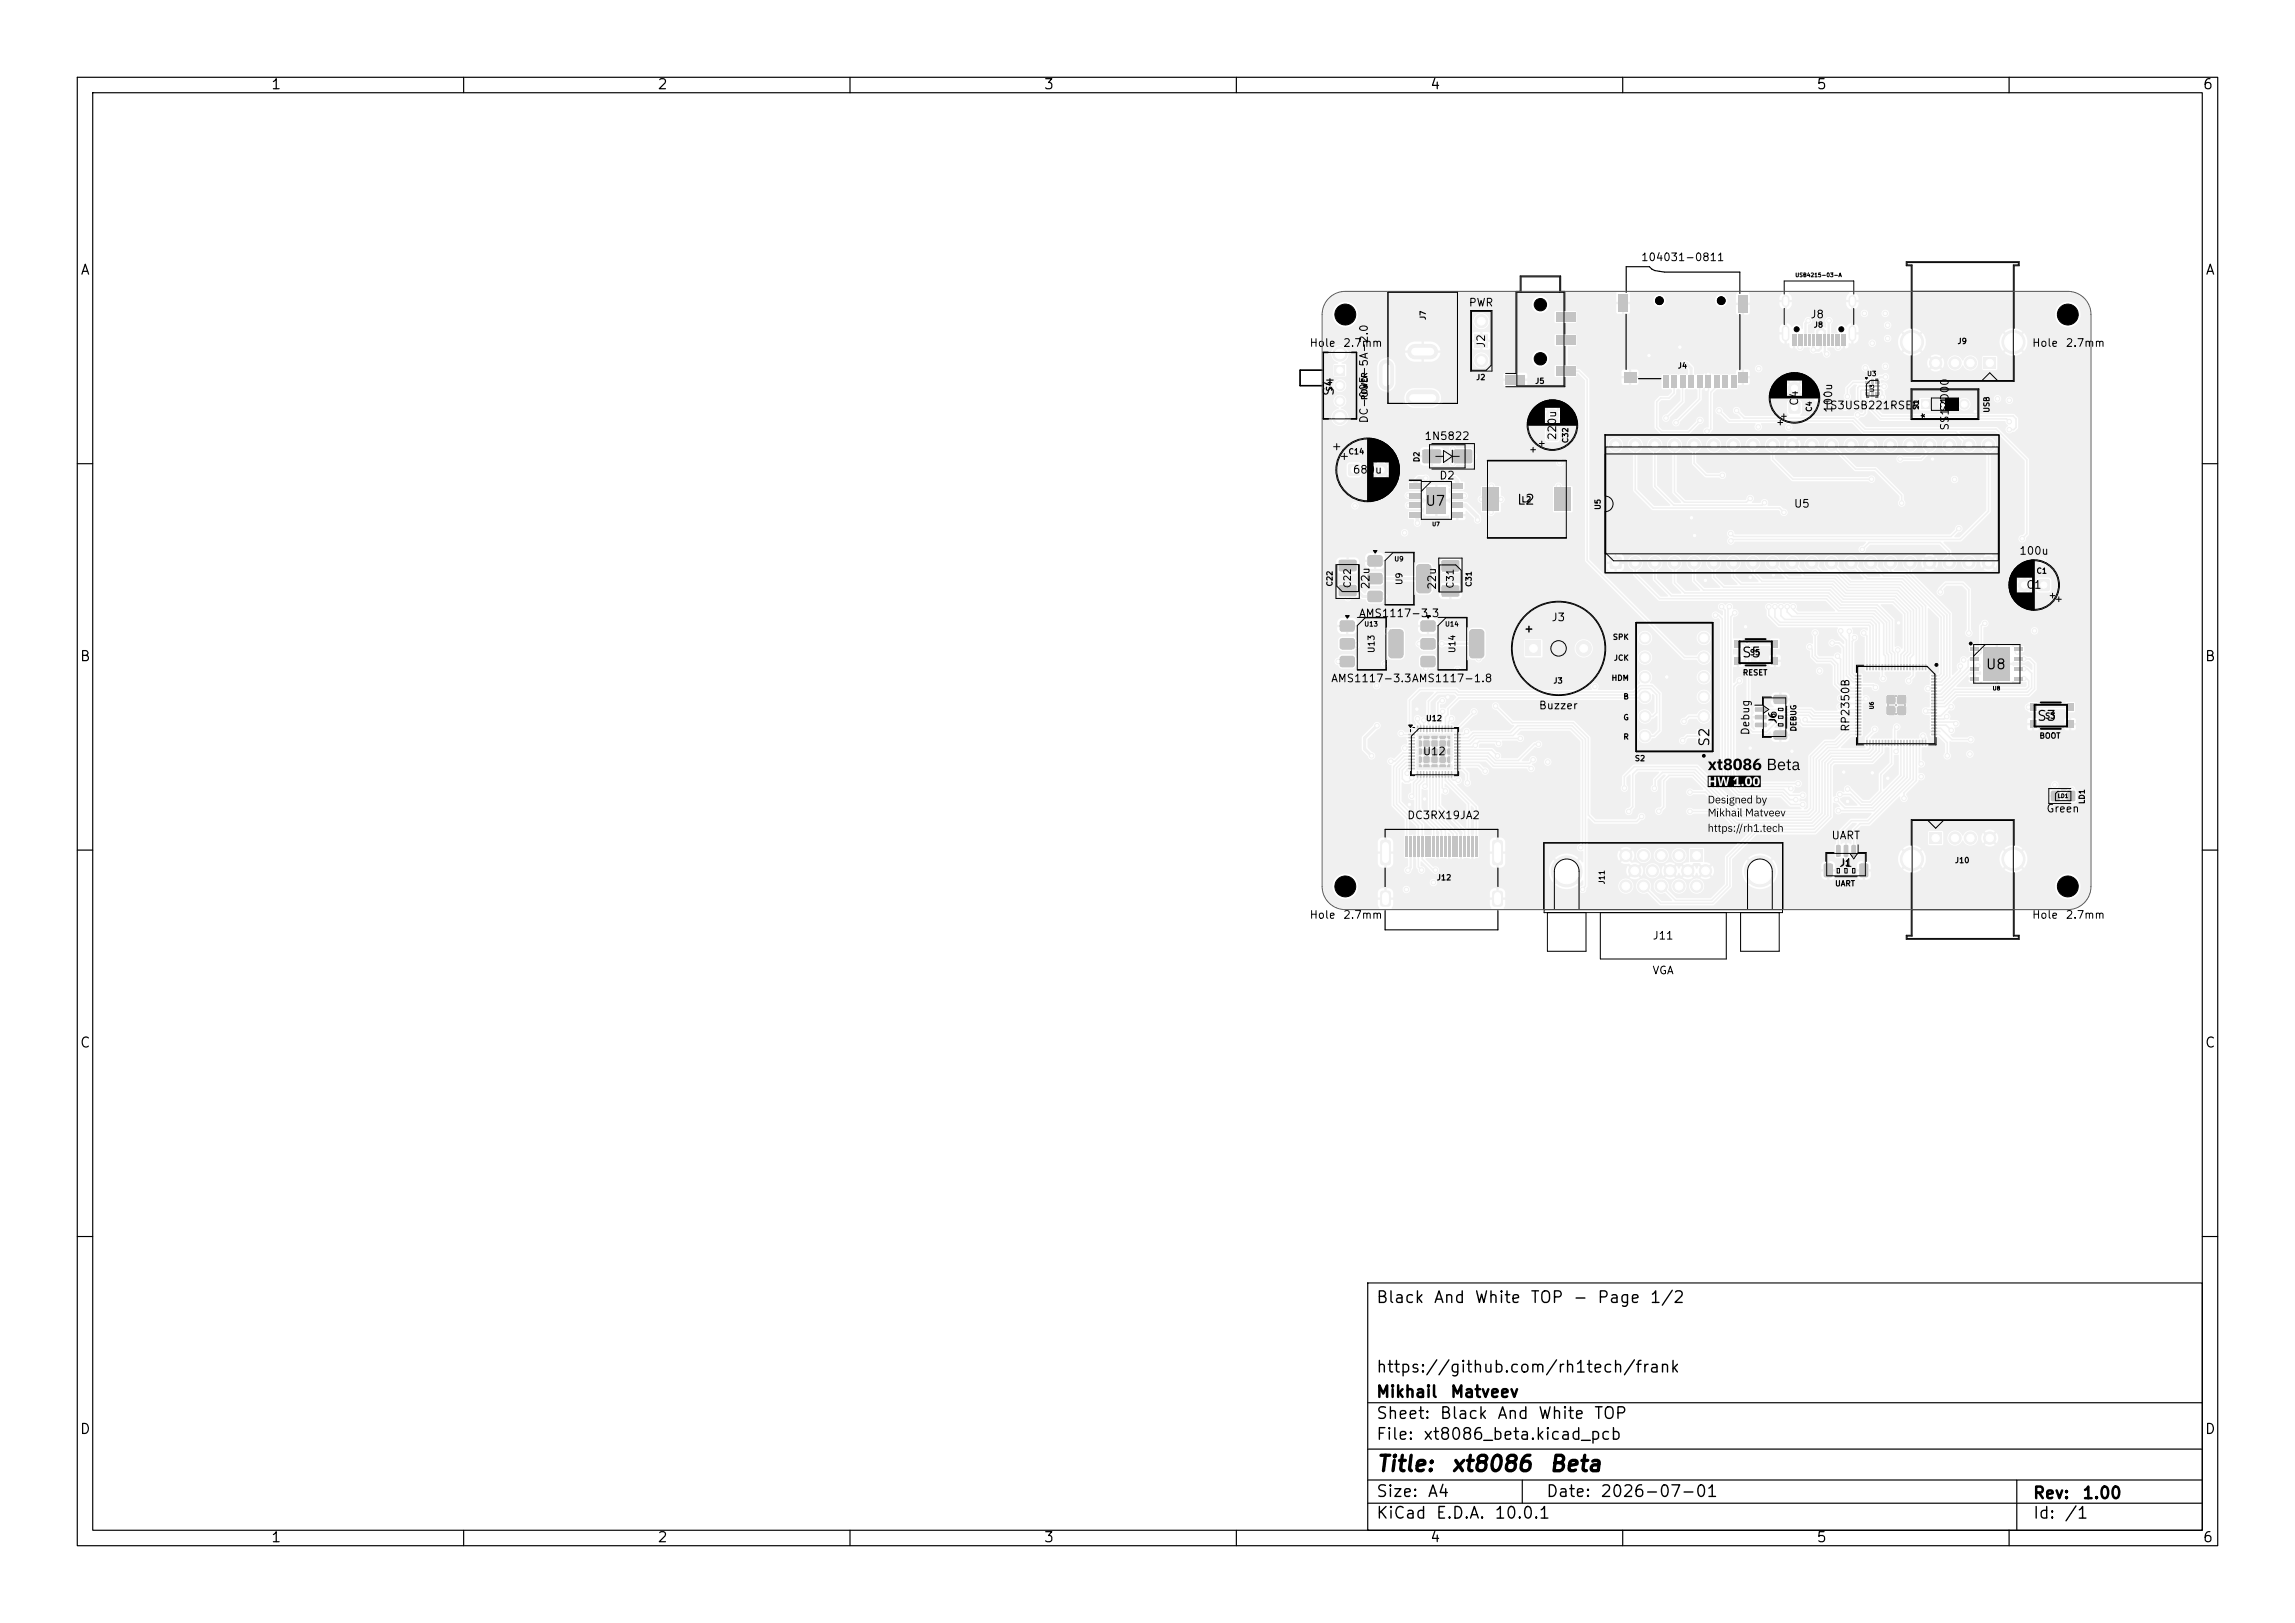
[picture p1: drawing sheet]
<svg xmlns="http://www.w3.org/2000/svg" width="297mm" height="210mm" viewBox="0 0 297 210" stroke-linecap="round" stroke-linejoin="round" font-family="sans-serif">
<defs><g id="words">
<g font-size="2">
<text x="178" y="190.9">Title:</text>
<text x="187.7" y="190.9">xt8086</text>
<text x="200.4" y="190.9">Beta</text>
</g>
<g font-size="1.5">
<text x="178" y="169">Black</text>
<text x="185.4" y="169">And</text>
<text x="190.7" y="169">White</text>
<text x="198" y="169">TOP</text>
<text x="203.5" y="169">-</text>
<text x="206.6" y="169">Page</text>
<text x="213.4" y="169">1/2</text>
<text x="178" y="178">https://github.com/rh1tech/frank</text>
<text x="178" y="184">Sheet:</text>
<text x="178" y="181.2">Mikhail</text>
<text x="186.2" y="184">Black</text>
<text x="187.6" y="181.2">Matveev</text>
<text x="193.7" y="184">And</text>
<text x="199" y="184">White</text>
<text x="206.2" y="184">TOP</text>
<text x="178" y="186.7">File:</text>
<text x="184.1" y="186.7">xt8086_beta.kicad_pcb</text>
<text x="178" y="196.9">KiCad</text>
<text x="178" y="194.1">Size:</text>
<text x="184.7" y="194.1">A4</text>
<text x="185.7" y="196.9">E.D.A.</text>
<text x="193.3" y="196.9">10.0.1</text>
<text x="200" y="194.1">Date:</text>
<text x="207" y="194.1">2026-07-01</text>
<text x="263" y="194.3">Rev:</text>
<text x="263" y="196.9">Id:</text>
<text x="267.1" y="196.9">/1</text>
<text x="269.4" y="194.3">1.00</text>
</g>
<g font-size="1.3">
<text x="35" y="11.9">1</text>
<text x="85" y="11.9">2</text>
<text x="135" y="11.9">3</text>
<text x="185" y="11.9">4</text>
<text x="235" y="11.9">5</text>
<text x="285" y="11.9">6</text>
<text x="10.3" y="35.9">A</text>
<text x="285.4" y="35.9">A</text>
<text x="172.9" y="51.4" transform="rotate(-90 172.9 51.4)">S4</text>
<text x="184.4" y="65.8">U7</text>
<text x="196.2" y="65.6">L2</text>
<text x="10.3" y="85.9">B</text>
<text x="225.3" y="85.4">S5</text>
<text x="256.9" y="86.9">U8</text>
<text x="285.3" y="85.9">B</text>
<text x="263.5" y="93.6">S3</text>
<text x="221.5" y="96.7" transform="rotate(-90 221.5 96.7)">S2</text>
<text x="10.3" y="135.9">C</text>
<text x="285.3" y="135.9">C</text>
<text x="10.3" y="185.9">D</text>
<text x="285.3" y="185.9">D</text>
<text x="35" y="199.9">1</text>
<text x="85" y="199.9">2</text>
<text x="135" y="199.9">3</text>
<text x="185" y="199.9">4</text>
<text x="235" y="199.9">5</text>
<text x="285" y="199.9">6</text>
</g>
<g font-size="1">
<text x="212.3" y="34">104031-0811</text>
<text x="173" y="41.4">H2</text>
<text x="190" y="39.9">PWR</text>
<text x="234.2" y="41.4">J8</text>
<text x="266.5" y="41.4">H3</text>
<text x="169.4" y="45.1">Hole</text>
<text x="173.7" y="45.1">2.7mm</text>
<text x="192.4" y="45.1" transform="rotate(-90 192.4 45.1)">J2</text>
<text x="262.9" y="45.1">Hole</text>
<text x="267.2" y="45.1">2.7mm</text>
<text x="233" y="52.6" transform="rotate(-90 233 52.6)">C4</text>
<text x="236" y="53.2">TS3USB221RSER</text>
<text x="237.4" y="53.5" transform="rotate(-90 237.4 53.5)">100u</text>
<text x="252.4" y="53.4" transform="rotate(-90 252.4 53.4)">S1</text>
<text x="177.3" y="54.9" transform="rotate(-90 177.3 54.9)">DC-005-5A-2.0</text>
<text x="184.3" y="57.2">1N5822</text>
<text x="201.6" y="57" transform="rotate(-90 201.6 57)">220u</text>
<text x="249.9" y="54.3" transform="rotate(-90 249.9 54.3)">*</text>
<text x="252.4" y="55.8" transform="rotate(-90 252.4 55.8)">SS12D00</text>
<text x="175" y="61.5">680u</text>
<text x="186.2" y="62.3">D2</text>
<text x="232.1" y="65.9">U5</text>
<text x="177.5" y="76.3" transform="rotate(-90 177.5 76.3)">22u</text>
<text x="186.1" y="76.4" transform="rotate(-90 186.1 76.4)">22u</text>
<text x="261.2" y="72">100u</text>
<text x="262.1" y="76.4">C1</text>
<text x="175.8" y="80.1">AMS1117-3.3</text>
<text x="197.1" y="82.1">+</text>
<text x="200.7" y="80.6">J3</text>
<text x="172.2" y="88.5">AMS1117-3.3AMS1117-1.8</text>
<text x="199.1" y="92">Buzzer</text>
<text x="226.6" y="95.2" transform="rotate(-90 226.6 95.2)">Debug</text>
<text x="230.2" y="93.8" transform="rotate(-90 230.2 93.8)">J6</text>
<text x="239.6" y="94.8" transform="rotate(-90 239.6 94.8)">RP2350B</text>
<text x="184" y="98">U12</text>
<text x="182" y="106.2">DC3RX19JA2</text>
<text x="264.8" y="105.4">Green</text>
<text x="236.9" y="108.9">UART</text>
<text x="237.9" y="112.4">J1</text>
<text x="169.4" y="119.1">Hole</text>
<text x="173" y="115.4">H1</text>
<text x="173.7" y="119.1">2.7mm</text>
<text x="262.9" y="119.1">Hole</text>
<text x="266.5" y="115.4">H4</text>
<text x="267.2" y="119.1">2.7mm</text>
<text x="213.8" y="121.8">J11</text>
<text x="213.8" y="126.3">VGA</text>
</g>
<g font-size=".9">
<text x="175" y="76.2" transform="rotate(-90 175 76.2)">C22</text>
<text x="188.3" y="76.2" transform="rotate(-90 188.3 76.2)">C31</text>
</g>
<g font-size=".8">
<text x="181.7" y="75.8" transform="rotate(-90 181.7 75.8)">U9</text>
<text x="178.1" y="84.6" transform="rotate(-90 178.1 84.6)">U13</text>
<text x="188.5" y="84.6" transform="rotate(-90 188.5 84.6)">U14</text>
</g>
<g font-size=".7">
<text x="184.7" y="41.5" transform="rotate(-90 184.7 41.5)">J7</text>
<text x="217.1" y="47.8">J4</text>
<text x="234.7" y="42.6">J8</text>
<text x="253.3" y="44.7">J9</text>
<text x="172.6" y="50.7" transform="rotate(-90 172.6 50.7)">S4</text>
<text x="177.1" y="51.8" transform="rotate(-90 177.1 51.8)">POWER</text>
<text x="191" y="49.4">J2</text>
<text x="198.6" y="49.8">J5</text>
<text x="234.6" y="53.4" transform="rotate(-90 234.6 53.4)">C4</text>
<text x="248.5" y="53.1" transform="rotate(-90 248.5 53.1)">S1</text>
<text x="257.6" y="53.5" transform="rotate(-90 257.6 53.5)">USB</text>
<text x="174.4" y="59">C14</text>
<text x="183.9" y="59.9" transform="rotate(-90 183.9 59.9)">D2</text>
<text x="203.1" y="57.4" transform="rotate(-90 203.1 57.4)">C32</text>
<text x="196.8" y="65.2">L2</text>
<text x="207.3" y="66" transform="rotate(-90 207.3 66)">U5</text>
<text x="172.6" y="76" transform="rotate(-90 172.6 76)">C22</text>
<text x="190.6" y="76" transform="rotate(-90 190.6 76)">C31</text>
<text x="263.5" y="74.4">C1</text>
<text x="208.7" y="83">SPK</text>
<text x="201" y="88.6">J3</text>
<text x="208.5" y="88.3">HDM</text>
<text x="208.8" y="85.7">JCK</text>
<text x="225.5" y="87.6">RESET</text>
<text x="226.4" y="85">S5</text>
<text x="184.5" y="93.5">U12</text>
<text x="210" y="90.7">B</text>
<text x="210" y="93.4">G</text>
<text x="210" y="95.9">R</text>
<text x="232.6" y="94.7" transform="rotate(-90 232.6 94.7)">DEBUG</text>
<text x="263.9" y="95.7">BOOT</text>
<text x="264.6" y="93.2">S3</text>
<text x="211.5" y="98.7">S2</text>
<text x="270" y="104.1" transform="rotate(-90 270 104.1)">LD1</text>
<text x="252.9" y="111.9">J10</text>
<text x="185.9" y="114.1">J12</text>
<text x="207.8" y="114.5" transform="rotate(-90 207.8 114.5)">J11</text>
<text x="237.4" y="114.9">UART</text>
</g>
<g font-size=".6">
<text x="241.6" y="48.8">U3</text>
<text x="180.4" y="72.8">U9</text>
<text x="176.5" y="81.2">U13</text>
<text x="186.9" y="81.2">U14</text>
</g>
<g font-size=".5">
<text x="232.3" y="36">USB4215-03-A</text>
<text x="242.7" y="50.8" transform="rotate(-90 242.7 50.8)">U3</text>
<text x="185.3" y="68.2">U7</text>
<text x="257.8" y="89.5">U8</text>
<text x="242.6" y="91.8" transform="rotate(-90 242.6 91.8)">U6</text>
<text x="266.2" y="103.4">LD1</text>
</g>
</g></defs>
<g fill="#f0f0f0" stroke="#f0f0f0" stroke-width=".13">
<circle cx="212.9" cy="82.5" r=".75"/>
<circle cx="212.9" cy="85.1" r=".75"/>
<circle cx="212.9" cy="87.6" r=".75"/>
<circle cx="212.9" cy="90.2" r=".75"/>
<circle cx="212.9" cy="92.7" r=".75"/>
<circle cx="212.9" cy="95.2" r=".75"/>
<circle cx="220.5" cy="82.5" r=".75"/>
<circle cx="220.5" cy="85.1" r=".75"/>
<circle cx="220.5" cy="87.6" r=".75"/>
<circle cx="220.5" cy="90.2" r=".75"/>
<circle cx="220.5" cy="92.7" r=".75"/>
</g>
<g fill="#f0f0f0">
<path d="M219.8 94.5h1.4v1.5h-1.4z"/>
<path d="M208.4 72.1l.1-.1 1.3 .1 .1 .2-.1 1.2-.2 .1-1.2-.1-.1-.1z"/>
</g>
<g fill="#f0f0f0" stroke="#f0f0f0" stroke-width=".13">
<circle cx="211.6" cy="72.8" r=".8"/>
<circle cx="214.2" cy="72.8" r=".8"/>
<circle cx="216.7" cy="72.8" r=".8"/>
<circle cx="219.2" cy="72.8" r=".8"/>
<circle cx="221.8" cy="72.8" r=".8"/>
<circle cx="224.3" cy="72.8" r=".8"/>
<circle cx="226.9" cy="72.8" r=".8"/>
<circle cx="229.4" cy="72.8" r=".8"/>
<circle cx="231.9" cy="72.8" r=".8"/>
<circle cx="234.5" cy="72.8" r=".8"/>
<circle cx="237" cy="72.8" r=".8"/>
<circle cx="239.6" cy="72.8" r=".8"/>
<circle cx="242.1" cy="72.8" r=".8"/>
<circle cx="244.6" cy="72.8" r=".8"/>
<circle cx="247.2" cy="72.8" r=".8"/>
<circle cx="249.7" cy="72.8" r=".8"/>
<circle cx="252.3" cy="72.8" r=".8"/>
<circle cx="254.8" cy="72.8" r=".8"/>
<circle cx="257.3" cy="72.8" r=".8"/>
<circle cx="257.3" cy="57.6" r=".8"/>
<circle cx="254.8" cy="57.6" r=".8"/>
<circle cx="252.3" cy="57.6" r=".8"/>
<circle cx="249.7" cy="57.6" r=".8"/>
<circle cx="247.2" cy="57.6" r=".8"/>
<circle cx="244.6" cy="57.6" r=".8"/>
<circle cx="242.1" cy="57.6" r=".8"/>
<circle cx="239.6" cy="57.6" r=".8"/>
<circle cx="237" cy="57.6" r=".8"/>
<circle cx="234.5" cy="57.6" r=".8"/>
<circle cx="231.9" cy="57.6" r=".8"/>
<circle cx="229.4" cy="57.6" r=".8"/>
<circle cx="226.9" cy="57.6" r=".8"/>
<circle cx="224.3" cy="57.6" r=".8"/>
<circle cx="221.8" cy="57.6" r=".8"/>
<circle cx="219.2" cy="57.6" r=".8"/>
<circle cx="216.7" cy="57.6" r=".8"/>
<circle cx="214.2" cy="57.6" r=".8"/>
<circle cx="211.6" cy="57.6" r=".8"/>
<circle cx="209.1" cy="57.6" r=".8"/>
</g>
<g fill="none" stroke="#f0f0f0" stroke-width=".3">
<path d="M182 108.3v2.6M182.5 108.3v2.6M183 108.3v2.6M183.6 108.3v2.6M184.1 108.3v2.6M184.5 108.3v2.6M185 108.3v2.6M185.5 108.3v2.6M186 108.3v2.6M186.5 108.3v2.6M187.1 108.3v2.6M187.6 108.3v2.6"/>
<path d="M188 108.3v2.6M188.5 108.3v2.6M189 108.3v2.6M189.5 108.3v2.6M190.1 108.3v2.6M190.6 108.3v2.6M191 108.3v2.6"/>
</g>
<g fill="#f0f0f0">
<path d="M178.7 108.7h1l.3 .2v2.7l-.1 .2-.2 .2h-.8l-.3-.3v-2.7z"/>
<path d="M178.7 115.4l.3-.2h.7l.2 .2 .1 1.6-.1 .3h-.9l-.3-.1z"/>
<path d="M193.2 115.4l.2-.2h.8l.2 .2 .1 1.6-.1 .3h-1l-.2-.1z"/>
<path d="M193.2 108.8l.2-.1h.7h.3l.1 .2v2.7l-.1 .2-.2 .2h-.8l-.3-.3z"/>
<path d="M174.5 60.1l.2-.1 1.3 .1v.2v1.2l-.2 .1-1.3-.1-.1-.1z"/>
</g>
<circle cx="178.7" cy="60.8" r=".8" fill="#f0f0f0" stroke="#f0f0f0" stroke-width=".13"/>
<path d="M256.7 46.2h1.6v1.5h-1.6z" fill="#f0f0f0"/>
<g fill="#f0f0f0" stroke="#f0f0f0" stroke-width=".13">
<circle cx="255" cy="47" r=".8"/>
<circle cx="253" cy="47" r=".8"/>
<circle cx="250.5" cy="47" r=".8"/>
<circle cx="260.6" cy="44.3" r="1.5"/>
<circle cx="247.4" cy="44.3" r="1.5"/>
</g>
<g fill="#f0f0f0">
<path d="M224.4 85h.9v1h-.9z"/>
<path d="M224.4 82.8h.9v1h-.9z"/>
<path d="M229.2 85h.9v1h-.9z"/>
<path d="M229.2 82.8h.9v1h-.9z"/>
<path d="M263.8 75l.1-.1 1.3 .1 .1 .2-.1 1.2-.2 .1-1.2-.1-.1-.1z"/>
</g>
<circle cx="262" cy="75.7" r=".8" fill="#f0f0f0" stroke="#f0f0f0" stroke-width=".13"/>
<g fill="#f0f0f0">
<path d="M215.2 48.6h.7v1.6h-.7z"/>
<path d="M216.3 48.6h.7v1.6h-.7z"/>
<path d="M217.4 48.6h.7v1.6h-.7z"/>
<path d="M218.5 48.6h.7v1.6h-.7z"/>
<path d="M219.6 48.6h.7v1.6h-.7z"/>
<path d="M220.7 48.6h.7v1.6h-.7z"/>
<path d="M221.8 48.6h.7v1.6h-.7z"/>
<path d="M222.9 48.6h.7v1.6h-.7z"/>
<path d="M224 48.6h.7v1.6h-.7z"/>
<path d="M209.5 38.1h1.1v2.2h-1.1z"/>
<path d="M210.1 48.1h1.6v1.4h-1.6z"/>
<path d="M224.9 38.2h1.2v2.2h-1.2z"/>
<path d="M224.9 48.1h1.2v1.4h-1.2z"/>
<path d="M248.6 51.7h1.2v1.2h-1.2z"/>
</g>
<g fill="#f0f0f0" stroke="#f0f0f0" stroke-width=".13">
<circle cx="251.7" cy="52.3" r=".63"/>
<circle cx="254.2" cy="52.3" r=".64"/>
</g>
<path d="M183 51.5h2.2" fill="none" stroke="#f0f0f0" stroke-width="2.2"/>
<path d="M179.4 47.5v2M183.1 45.5h2" fill="none" stroke="#f0f0f0" stroke-width="2"/>
<g fill="#f0f0f0">
<path d="M188.1 58.2h.2h2h.2l.1 .2-.1 1.5-.2 .1h-2l-.2-.1-.1-.2z"/>
<path d="M184.1 58.2h.2h2h.2v.2v1.5l-.2 .1h-2l-.2-.1v-.2z"/>
<path d="M173.3 75.7h.2h1.9l.2 .2v1.1l-.3 .2h-1.9l-.2-.3z"/>
<path d="M173.3 72.5l.2-.1h1.9l.2 .3v1.1l-.3 .1h-1.9l-.2-.2z"/>
<path d="M249.7 107.7h1.6v1.5h-1.6z"/>
</g>
<g fill="#f0f0f0" stroke="#f0f0f0" stroke-width=".13">
<circle cx="253" cy="108.4" r=".8"/>
<circle cx="255" cy="108.4" r=".8"/>
<circle cx="257.5" cy="108.4" r=".8"/>
<circle cx="247.4" cy="111.1" r="1.5"/>
<circle cx="260.6" cy="111.1" r="1.5"/>
</g>
<g fill="#f0f0f0">
<path d="M237.6 109.4l.4-.1 .2 .1v1.3l-.1 .2h-.4l-.1-.1z"/>
<path d="M240.7 111.8l.8-.1 .3 .2v1.4l-.2 .2h-.8l-.2-.1v-1.4z"/>
<path d="M238.6 109.4l.4-.1 .2 .1v1.3l-.1 .2h-.4l-.1-.1z"/>
<path d="M236.1 111.8l.8-.1 .3 .2v1.4l-.2 .2h-.8l-.2-.1v-1.4z"/>
<path d="M239.6 109.4l.4-.1 .2 .1v1.3l-.1 .2h-.3l-.2-.1z"/>
<path d="M172.8 47.3h1.3v1.3h-1.3z"/>
</g>
<g fill="#f0f0f0" stroke="#f0f0f0" stroke-width=".13">
<circle cx="173.4" cy="49.9" r=".65"/>
<circle cx="173.4" cy="51.9" r=".65"/>
<circle cx="173.4" cy="45.8" r=".94"/>
<circle cx="173.4" cy="54" r=".94"/>
</g>
<g fill="#f0f0f0">
<path d="M191.9 63.1h2.2v3h-2.2z"/>
<path d="M201.1 63.1h2.2v3h-2.2z"/>
<path d="M241.4 49.3h.5v.3h-.5z"/>
<path d="M241.4 49.9h.5v.2h-.5z"/>
<path d="M241.4 50.4h.5v.2h-.5z"/>
<path d="M241.4 50.8h.5v.3h-.5z"/>
<path d="M242.1 50.8h.4v.6h-.4z"/>
<path d="M242.6 50.8h.6v.3h-.6z"/>
<path d="M242.6 50.4h.6v.2h-.6z"/>
<path d="M242.6 49.9h.6v.2h-.6z"/>
<path d="M242.6 49.3h.6v.3h-.6z"/>
<path d="M242.1 49.1h.4v.6h-.4z"/>
<path d="M249.1 86h.2v.7h-.2z"/>
<path d="M248.7 86h.2v.7h-.2z"/>
<path d="M248.3 86h.2v.7h-.2z"/>
<path d="M247.9 86h.2v.7h-.2z"/>
<path d="M247.5 86h.2v.7h-.2z"/>
<path d="M247.1 86h.2v.7h-.2z"/>
<path d="M246.7 86h.2v.7h-.2z"/>
<path d="M246.3 86h.2v.7h-.2z"/>
<path d="M245.9 86h.2v.7h-.2z"/>
<path d="M245.5 86h.2v.7h-.2z"/>
<path d="M245.1 86h.2v.7h-.2z"/>
<path d="M244.7 86h.2v.7h-.2z"/>
<path d="M244.3 86h.2v.7h-.2z"/>
<path d="M243.9 86h.2v.7h-.2z"/>
<path d="M243.5 86h.2v.7h-.2z"/>
<path d="M243.1 86h.2v.7h-.2z"/>
<path d="M242.7 86h.2v.7h-.2z"/>
<path d="M242.3 86h.2v.7h-.2z"/>
<path d="M241.9 86h.2v.7h-.2z"/>
<path d="M241.5 86h.2v.7h-.2z"/>
<path d="M240.1 87.3h.8v.2h-.8z"/>
<path d="M240.1 87.7h.8v.2h-.8z"/>
<path d="M240.1 88.1h.8v.2h-.8z"/>
<path d="M240.1 88.5h.8v.2h-.8z"/>
<path d="M240.1 88.9h.8v.2h-.8z"/>
<path d="M240.1 89.3h.8v.2h-.8z"/>
<path d="M240.1 89.7h.8v.2h-.8z"/>
<path d="M240.1 90.1h.8v.2h-.8z"/>
<path d="M240.1 90.5h.8v.2h-.8z"/>
<path d="M240.1 90.9h.8v.2h-.8z"/>
<path d="M240.1 91.3h.8v.2h-.8z"/>
<path d="M240.1 91.7h.8v.2h-.8z"/>
<path d="M240.1 92.1h.8v.2h-.8z"/>
<path d="M240.1 92.5h.8v.2h-.8z"/>
<path d="M240.1 92.9h.8v.2h-.8z"/>
<path d="M240.1 93.3h.8v.2h-.8z"/>
<path d="M240.1 93.7h.8v.2h-.8z"/>
<path d="M240.1 94.1h.8v.2h-.8z"/>
<path d="M240.1 94.5h.8v.2h-.8z"/>
<path d="M240.1 94.9h.8v.2h-.8z"/>
<path d="M241.5 95.8h.2v.7h-.2z"/>
<path d="M241.9 95.8h.2v.7h-.2z"/>
<path d="M242.3 95.8h.2v.7h-.2z"/>
<path d="M242.7 95.8h.2v.7h-.2z"/>
<path d="M243.1 95.8h.2v.7h-.2z"/>
<path d="M243.5 95.8h.2v.7h-.2z"/>
<path d="M243.9 95.8h.2v.7h-.2z"/>
<path d="M244.3 95.8h.2v.7h-.2z"/>
<path d="M244.7 95.8h.2v.7h-.2z"/>
<path d="M245.1 95.8h.2v.7h-.2z"/>
<path d="M245.5 95.8h.2v.7h-.2z"/>
<path d="M245.9 95.8h.2v.7h-.2z"/>
<path d="M246.3 95.8h.2v.7h-.2z"/>
<path d="M246.7 95.8h.2v.7h-.2z"/>
<path d="M247.1 95.8h.2v.7h-.2z"/>
<path d="M247.5 95.8h.2v.7h-.2z"/>
<path d="M247.9 95.8h.2v.7h-.2z"/>
<path d="M248.3 95.8h.2v.7h-.2z"/>
<path d="M248.7 95.8h.2v.7h-.2z"/>
<path d="M249.1 95.8h.2v.7h-.2z"/>
<path d="M249.9 94.9h.8v.2h-.8z"/>
<path d="M249.9 94.5h.8v.2h-.8z"/>
<path d="M249.9 94.1h.8v.2h-.8z"/>
<path d="M249.9 93.7h.8v.2h-.8z"/>
<path d="M249.9 93.3h.8v.2h-.8z"/>
<path d="M249.9 92.9h.8v.2h-.8z"/>
<path d="M249.9 92.5h.8v.2h-.8z"/>
<path d="M249.9 92.1h.8v.2h-.8z"/>
<path d="M249.9 91.7h.8v.2h-.8z"/>
<path d="M249.9 91.3h.8v.2h-.8z"/>
<path d="M249.9 90.9h.8v.2h-.8z"/>
<path d="M249.9 90.5h.8v.2h-.8z"/>
<path d="M249.9 90.1h.8v.2h-.8z"/>
<path d="M249.9 89.7h.8v.2h-.8z"/>
<path d="M249.9 89.3h.8v.2h-.8z"/>
<path d="M249.9 88.9h.8v.2h-.8z"/>
<path d="M249.9 88.5h.8v.2h-.8z"/>
<path d="M249.9 88.1h.8v.2h-.8z"/>
<path d="M249.9 87.7h.8v.2h-.8z"/>
<path d="M249.9 87.3h.8v.2h-.8z"/>
</g>
<circle cx="246.5" cy="90.1" r=".3" fill="#f0f0f0" stroke="#f0f0f0" stroke-width=".13"/>
<path d="M246 89.5h1.1v1.2h-1.1z" fill="#f0f0f0"/>
<circle cx="245.4" cy="90.1" r=".3" fill="#f0f0f0" stroke="#f0f0f0" stroke-width=".13"/>
<path d="M244.8 89.5h1.2v1.2h-1.2z" fill="#f0f0f0"/>
<circle cx="244.3" cy="90.1" r=".3" fill="#f0f0f0" stroke="#f0f0f0" stroke-width=".13"/>
<path d="M243.7 89.5h1.1v1.2h-1.1z" fill="#f0f0f0"/>
<circle cx="246.5" cy="91.2" r=".3" fill="#f0f0f0" stroke="#f0f0f0" stroke-width=".13"/>
<path d="M246 90.7h1.1v1.1h-1.1z" fill="#f0f0f0"/>
<circle cx="245.4" cy="91.2" r=".3" fill="#f0f0f0" stroke="#f0f0f0" stroke-width=".13"/>
<path d="M244.8 90.7h1.2v1.1h-1.2z" fill="#f0f0f0"/>
<circle cx="244.3" cy="91.2" r=".3" fill="#f0f0f0" stroke="#f0f0f0" stroke-width=".13"/>
<path d="M243.7 90.7h1.1v1.1h-1.1z" fill="#f0f0f0"/>
<circle cx="246.5" cy="92.4" r=".3" fill="#f0f0f0" stroke="#f0f0f0" stroke-width=".13"/>
<path d="M246 91.8h1.1v1.1h-1.1z" fill="#f0f0f0"/>
<circle cx="245.4" cy="92.4" r=".3" fill="#f0f0f0" stroke="#f0f0f0" stroke-width=".13"/>
<path d="M244.8 91.8h1.2v1.1h-1.2z" fill="#f0f0f0"/>
<circle cx="244.3" cy="92.4" r=".3" fill="#f0f0f0" stroke="#f0f0f0" stroke-width=".13"/>
<g fill="#f0f0f0">
<path d="M243.7 91.8h1.1v1.1h-1.1z"/>
<path d="M182.4 62.5h1.5v.7h-1.5z"/>
<path d="M182.4 63.8h1.5v.7h-1.5z"/>
<path d="M182.4 65h1.5v.7h-1.5z"/>
<path d="M182.4 66.3h1.5v.7h-1.5z"/>
<path d="M187.8 66.3h1.6v.7h-1.6z"/>
<path d="M187.8 65h1.6v.7h-1.6z"/>
<path d="M187.8 63.8h1.6v.7h-1.6z"/>
<path d="M187.8 62.5h1.6v.7h-1.6z"/>
<path d="M184.6 63h2.6v3.5h-2.6z"/>
<path d="M197.4 82.9h2.1v2h-2.1z"/>
</g>
<circle cx="204.9" cy="83.9" r="1" fill="#f0f0f0" stroke="#f0f0f0" stroke-width=".13"/>
<g fill="#f0f0f0">
<path d="M201.3 43.4h2.5v1.2h-2.5z"/>
<path d="M201.3 40.4h2.5v1.2h-2.5z"/>
<path d="M194.8 48.5h2.5v1.2h-2.5z"/>
<path d="M201.3 47.4h2.5v1.2h-2.5z"/>
<path d="M262.7 93.2h.8v1h-.8z"/>
<path d="M262.7 91h.8v1h-.8z"/>
<path d="M267.4 93.2h1v1h-1z"/>
<path d="M267.4 91h1v1h-1z"/>
<path d="M183.9 80.4l.3-.1h1.4l.2 .3-.1 1-.3 .2-1.4-.1-.2-.3z"/>
<path d="M183.9 82.7l.3-.1h1.4l.2 .3-.1 1-.3 .2-1.4-.1-.2-.3z"/>
<path d="M190.2 81.5l.3-.1h1.1l.2 .1 .2 .2 .1 3-.1 .2-.2 .2-1.3 .1-.3-.3-.1-3z"/>
<path d="M183.9 85l.3-.1h1.4l.2 .3-.1 1-.3 .2-1.4-.1-.2-.3z"/>
<path d="M200.2 55.5h.2h1.2l.1 .2-.1 1.3-.1 .1-1.3-.1-.1-.2z"/>
</g>
<circle cx="200.9" cy="53.8" r=".8" fill="#f0f0f0" stroke="#f0f0f0" stroke-width=".13"/>
<g fill="#f0f0f0">
<path d="M182.3 95h.8v.1l-.8 .1z"/>
<path d="M182.3 95.4h.8v.1l-.8 .1z"/>
<path d="M182.3 95.8h.8v.1l-.8 .1z"/>
<path d="M182.3 96.2h.8v.1l-.8 .1z"/>
<path d="M182.3 96.6h.8v.1l-.8 .1z"/>
<path d="M182.3 97h.8v.1l-.8 .1z"/>
<path d="M182.3 97.4h.8v.1l-.8 .1z"/>
<path d="M182.3 97.8h.8v.1l-.8 .1z"/>
<path d="M182.3 98.2h.8v.1l-.8 .1z"/>
<path d="M182.3 98.6h.8v.1l-.8 .1z"/>
<path d="M182.3 99h.8v.1l-.8 .1z"/>
<path d="M182.3 99.4h.8v.1l-.8 .1z"/>
<path d="M183.4 99.8h.2l-.1 .8h-.2z"/>
<path d="M183.8 99.8h.1v.8h-.1z"/>
<path d="M184.2 99.8h.2l-.1 .8h-.2z"/>
<path d="M184.6 99.8h.1v.8h-.2z"/>
<path d="M185 99.8h.2l-.1 .8h-.2z"/>
<path d="M185.4 99.8h.1v.8h-.2z"/>
<path d="M185.8 99.8h.2l-.1 .8h-.2z"/>
<path d="M186.2 99.8h.1v.8h-.2z"/>
<path d="M186.6 99.8h.2l-.1 .8h-.2z"/>
<path d="M187 99.8h.1v.8h-.2z"/>
<path d="M187.4 99.8h.2l-.1 .8h-.2z"/>
<path d="M187.8 99.8h.1v.8h-.2z"/>
<path d="M188.2 99.4h.8v.1l-.8 .1z"/>
<path d="M188.2 99h.8v.1l-.8 .1z"/>
<path d="M188.2 98.6h.8v.1l-.8 .1z"/>
<path d="M188.2 98.2h.8v.1l-.8 .1z"/>
<path d="M188.2 97.8h.8v.1l-.8 .1z"/>
<path d="M188.2 97.4h.8v.1l-.8 .1z"/>
<path d="M188.2 97h.8v.1l-.8 .1z"/>
<path d="M188.2 96.6h.8v.1l-.8 .1z"/>
<path d="M188.2 96.2h.8v.1l-.8 .1z"/>
<path d="M188.2 95.8h.8v.1l-.8 .1z"/>
<path d="M188.2 95.4h.8v.1l-.8 .1z"/>
<path d="M188.2 95h.8v.1l-.8 .1z"/>
<path d="M187.8 93.9h.1v.8h-.2z"/>
<path d="M187.4 93.9h.2l-.1 .8h-.2z"/>
<path d="M187 93.9h.1v.8h-.2z"/>
<path d="M186.6 93.9h.2l-.1 .8h-.2z"/>
<path d="M186.2 93.9h.1v.8h-.2z"/>
<path d="M185.8 93.9h.2l-.1 .8h-.2z"/>
<path d="M185.4 93.9h.1v.8h-.2z"/>
<path d="M185 93.9h.2l-.1 .8h-.2z"/>
<path d="M184.6 93.9h.1v.8h-.2z"/>
<path d="M184.2 93.9h.2l-.1 .8h-.2z"/>
<path d="M183.8 93.9h.1v.8h-.1z"/>
<path d="M183.4 93.9h.2l-.1 .8h-.2z"/>
</g>
<g fill="#f0f0f0" stroke="#f0f0f0" stroke-width=".13">
<circle cx="184.1" cy="95.7" r=".25"/>
<circle cx="184.1" cy="96.7" r=".25"/>
<circle cx="184.1" cy="97.8" r=".25"/>
<circle cx="184.1" cy="98.8" r=".25"/>
<circle cx="185.1" cy="95.7" r=".25"/>
<circle cx="185.1" cy="96.7" r=".25"/>
<circle cx="185.1" cy="97.8" r=".25"/>
<circle cx="185.1" cy="98.8" r=".25"/>
</g>
<path d="M183.6 95.2h4.1v4.2h-4.1z" fill="#f0f0f0"/>
<g fill="#f0f0f0" stroke="#f0f0f0" stroke-width=".13">
<circle cx="186.2" cy="95.7" r=".25"/>
<circle cx="186.2" cy="96.7" r=".25"/>
<circle cx="186.2" cy="97.8" r=".25"/>
<circle cx="186.2" cy="98.8" r=".25"/>
<circle cx="187.2" cy="95.7" r=".25"/>
<circle cx="187.2" cy="96.7" r=".25"/>
<circle cx="187.2" cy="97.8" r=".25"/>
<circle cx="187.2" cy="98.8" r=".25"/>
<circle cx="191.7" cy="46.6" r=".85"/>
</g>
<path d="M190.9 43.3h1.6v1.7h-1.6z" fill="#f0f0f0"/>
<circle cx="191.7" cy="41.6" r=".85" fill="#f0f0f0" stroke="#f0f0f0" stroke-width=".13"/>
<g fill="#f0f0f0">
<path d="M177 72l.3-.2 1.5 .1 .2 .3-.1 1-.3 .1h-1.5l-.2-.3z"/>
<path d="M177 74.3l.3-.2 1.5 .1 .2 .3-.1 1-.3 .1h-1.5l-.2-.3z"/>
<path d="M183.4 73.1l.2-.1h1.1h.3l.2 .2v3.1v.2l-.2 .2-1.4 .1-.3-.3v-3z"/>
<path d="M177 76.6l.3-.2 1.5 .1 .2 .3-.1 1-.3 .1h-1.5l-.2-.3z"/>
<path d="M173.4 80.4l.3-.1h1.5l.1 .3v1l-.3 .2-1.5-.1-.2-.3z"/>
<path d="M173.4 82.7l.3-.1h1.5l.1 .3v1l-.3 .2-1.5-.1-.2-.3z"/>
<path d="M179.8 81.5l.2-.1h1.1l.3 .1 .2 .2 .1 3-.1 .2-.2 .2-1.4 .1-.3-.3-.1-3z"/>
<path d="M173.4 85l.3-.1h1.5l.1 .3v1l-.3 .2-1.5-.1-.2-.3z"/>
</g>
<g fill="#f0f0f0" stroke="#f0f0f0" stroke-width=".13">
<circle cx="202.8" cy="112.8" r="2"/>
<circle cx="227.8" cy="112.8" r="2"/>
</g>
<path d="M218.8 109.9h1.6v1.6h-1.6z" fill="#f0f0f0"/>
<g fill="#f0f0f0" stroke="#f0f0f0" stroke-width=".13">
<circle cx="217.3" cy="110.7" r=".8"/>
<circle cx="215" cy="110.7" r=".8"/>
<circle cx="212.7" cy="110.7" r=".8"/>
<circle cx="210.4" cy="110.7" r=".8"/>
<circle cx="220.7" cy="112.7" r=".8"/>
<circle cx="218.4" cy="112.7" r=".8"/>
<circle cx="216.1" cy="112.7" r=".8"/>
<circle cx="213.8" cy="112.7" r=".8"/>
<circle cx="211.6" cy="112.7" r=".8"/>
<circle cx="219.6" cy="114.7" r=".8"/>
<circle cx="217.3" cy="114.7" r=".8"/>
<circle cx="215" cy="114.7" r=".8"/>
<circle cx="212.7" cy="114.7" r=".8"/>
<circle cx="210.4" cy="114.7" r=".8"/>
</g>
<g fill="#f0f0f0">
<path d="M265.5 102.4l.2-.1 .8 .1v.2v1l-.2 .1-.8-.1-.1-.1z"/>
<path d="M267.5 102.4l.2-.1 .8 .1 .1 .2-.1 1-.1 .1-.9-.1-.1-.1z"/>
<path d="M238.3 43.3h.6v1.5h-.6z"/>
<path d="M237.6 43.3h.5v1.5h-.5z"/>
<path d="M237 43.3h.3v1.5h-.3z"/>
<path d="M236.5 43.3h.3v1.5h-.3z"/>
<path d="M236 43.3h.3v1.5h-.3z"/>
<path d="M235.5 43.3h.3v1.5h-.3z"/>
<path d="M235 43.3h.3v1.5h-.3z"/>
<path d="M234.5 43.3h.3v1.5h-.3z"/>
<path d="M234 43.3h.3v1.5h-.3z"/>
<path d="M233.5 43.3h.3v1.5h-.3z"/>
<path d="M232.6 43.3h.7v1.5h-.7z"/>
<path d="M231.9 43.3h.6v1.5h-.6z"/>
</g>
<path d="M231.1 38.7v.6M239.7 38.7v.6M231.1 42.6v1.1M239.7 42.6v1.1" fill="none" stroke="#f0f0f0" stroke-width="1"/>
<g fill="#f0f0f0">
<path d="M186.6 72.5h.2h1.9l.2 .2v1.1l-.3 .2h-1.9l-.2-.3z"/>
<path d="M186.6 75.8l.2-.1h1.9l.2 .3v1.1l-.3 .1h-1.9l-.2-.2z"/>
<path d="M231.5 52l.2-.1 1.3 .1v.2v1.3h-.2h-1.3l-.1-.2z"/>
</g>
<circle cx="232.2" cy="50.2" r=".8" fill="#f0f0f0" stroke="#f0f0f0" stroke-width=".13"/>
<g fill="#f0f0f0">
<path d="M255 83.8h1.1v.4h-1.1z"/>
<path d="M255 85h1.1v.5h-1.1z"/>
<path d="M255 86.3h1.1v.5h-1.1z"/>
<path d="M255 87.6h1.1v.4h-1.1z"/>
<path d="M260.7 87.6h1.1v.4h-1.1z"/>
<path d="M260.7 86.3h1.1v.5h-1.1z"/>
<path d="M260.7 85h1.1v.5h-1.1z"/>
<path d="M260.7 83.8h1.1v.4h-1.1z"/>
<path d="M256.7 83.7h3.4v4.4h-3.4z"/>
<path d="M227.1 93.5h1.5l.1 .2-.1 .3-.1 .1h-1.3l-.1-.1z"/>
<path d="M229.6 90l.2-.1h1.3l.2 .3v.7l-.2 .2h-1.4l-.2-.2z"/>
<path d="M227.1 92.5h1.5l.1 .2-.1 .3-.1 .1h-1.3l-.1-.1z"/>
<path d="M229.6 94.6l.2-.1h1.3l.2 .3v.7l-.2 .2h-1.4l-.2-.2z"/>
<path d="M227.1 91.5h1.5l.1 .2-.1 .3-.1 .1h-1.3l-.1-.1z"/>
</g>
<g fill="#f0f0f0" stroke="#f0f0f0" stroke-width=".13">
<circle cx="187.4" cy="90.2" r=".3"/>
<circle cx="184.4" cy="103.4" r=".3"/>
<circle cx="218.9" cy="67" r=".3"/>
<circle cx="213.4" cy="46" r=".3"/>
<circle cx="226.5" cy="96.8" r=".3"/>
<circle cx="229.5" cy="74.4" r=".3"/>
<circle cx="217.4" cy="44.9" r=".3"/>
<circle cx="182.4" cy="104.1" r=".3"/>
<circle cx="245.7" cy="80.6" r=".3"/>
<circle cx="215.7" cy="87.6" r=".3"/>
<circle cx="239.1" cy="103.7" r=".3"/>
<circle cx="250.1" cy="59.4" r=".3"/>
<circle cx="235" cy="51.7" r=".3"/>
<circle cx="225.9" cy="81.1" r=".3"/>
<circle cx="227.5" cy="85.3" r=".3"/>
<circle cx="220.8" cy="50.4" r=".3"/>
<circle cx="242.3" cy="100" r=".3"/>
<circle cx="244.3" cy="100.7" r=".3"/>
<circle cx="231.9" cy="97.2" r=".3"/>
<circle cx="188.9" cy="105.3" r=".3"/>
<circle cx="226.5" cy="74.7" r=".3"/>
<circle cx="221.1" cy="48.4" r=".3"/>
<circle cx="255.6" cy="53.3" r=".3"/>
<circle cx="183.4" cy="91.8" r=".3"/>
<circle cx="219.3" cy="69.3" r=".3"/>
<circle cx="220.7" cy="75.1" r=".3"/>
<circle cx="238.6" cy="99.9" r=".3"/>
<circle cx="185.8" cy="112.6" r=".3"/>
<circle cx="184" cy="112.6" r=".3"/>
<circle cx="182.2" cy="112.6" r=".3"/>
<circle cx="175.3" cy="65.4" r=".3"/>
<circle cx="189.5" cy="64.1" r=".3"/>
<circle cx="217.8" cy="95.8" r=".3"/>
<circle cx="217.9" cy="93.3" r=".3"/>
<circle cx="246.4" cy="103.3" r=".3"/>
<circle cx="232.7" cy="101.4" r=".3"/>
<circle cx="225.1" cy="88.1" r=".3"/>
<circle cx="185.5" cy="114.2" r=".3"/>
<circle cx="231.5" cy="55.3" r=".3"/>
<circle cx="184.5" cy="86.5" r=".3"/>
<circle cx="181.8" cy="68.9" r=".3"/>
<circle cx="227.5" cy="55.2" r=".3"/>
<circle cx="201.7" cy="62.9" r=".3"/>
<circle cx="227.6" cy="47.7" r=".3"/>
<circle cx="238.8" cy="52.7" r=".3"/>
<circle cx="182" cy="115.1" r=".3"/>
<circle cx="242.3" cy="44.4" r=".3"/>
<circle cx="264.3" cy="72.6" r=".3"/>
<circle cx="206.4" cy="88.8" r=".3"/>
<circle cx="260" cy="51.8" r=".3"/>
<circle cx="258.5" cy="51.6" r=".3"/>
<circle cx="173.2" cy="85.6" r=".3"/>
<circle cx="179.1" cy="77.2" r=".3"/>
<circle cx="174.4" cy="77.3" r=".3"/>
<circle cx="200.3" cy="98.6" r=".3"/>
<circle cx="201.8" cy="59.9" r=".3"/>
<circle cx="252.9" cy="62" r=".3"/>
<circle cx="233.3" cy="102.9" r=".3"/>
<circle cx="220" cy="54.4" r=".3"/>
<circle cx="238.1" cy="102.8" r=".3"/>
<circle cx="223.8" cy="78.5" r=".3"/>
<circle cx="215.6" cy="54.1" r=".3"/>
<circle cx="233.3" cy="104.1" r=".3"/>
<circle cx="237.9" cy="104.9" r=".3"/>
<circle cx="222" cy="79.6" r=".3"/>
<circle cx="243.7" cy="87.8" r=".3"/>
<circle cx="254.1" cy="85.4" r=".3"/>
<circle cx="248.6" cy="100.5" r=".3"/>
<circle cx="252.5" cy="94.5" r=".3"/>
<circle cx="265.9" cy="101.6" r=".3"/>
<circle cx="263.3" cy="81.6" r=".3"/>
<circle cx="241.5" cy="90.4" r=".3"/>
<circle cx="245.5" cy="94.1" r=".3"/>
<circle cx="247" cy="88.1" r=".3"/>
<circle cx="241.4" cy="47.6" r=".3"/>
<circle cx="248.9" cy="95.2" r=".3"/>
<circle cx="242.6" cy="94.4" r=".3"/>
<circle cx="254.9" cy="97.6" r=".3"/>
<circle cx="249.2" cy="92" r=".3"/>
<circle cx="244" cy="47.4" r=".3"/>
<circle cx="242.7" cy="89" r=".3"/>
<circle cx="235.5" cy="86.8" r=".3"/>
<circle cx="249.5" cy="89.1" r=".3"/>
<circle cx="185.4" cy="73.8" r=".3"/>
<circle cx="218" cy="47.1" r=".3"/>
<circle cx="186.4" cy="73.8" r=".3"/>
<circle cx="261.1" cy="84.4" r=".3"/>
<circle cx="237.6" cy="103.5" r=".3"/>
<circle cx="232.4" cy="103.5" r=".3"/>
<circle cx="222.8" cy="78.5" r=".3"/>
<circle cx="216.9" cy="54.7" r=".3"/>
<circle cx="231.8" cy="102" r=".3"/>
<circle cx="224.5" cy="79.3" r=".3"/>
<circle cx="239.1" cy="102.1" r=".3"/>
<circle cx="220.9" cy="55.8" r=".3"/>
<circle cx="244" cy="48.8" r=".3"/>
<circle cx="193" cy="62.9" r=".3"/>
<circle cx="193" cy="66.3" r=".3"/>
<circle cx="188" cy="60" r=".3"/>
<circle cx="194.2" cy="64.6" r=".3"/>
<circle cx="188" cy="58.1" r=".3"/>
<circle cx="190.7" cy="59.1" r=".3"/>
<circle cx="184.5" cy="61.9" r=".3"/>
<circle cx="191.7" cy="64.6" r=".3"/>
<circle cx="239.1" cy="51.3" r=".3"/>
<circle cx="240.4" cy="53.7" r=".3"/>
<circle cx="260" cy="54.6" r=".3"/>
<circle cx="260" cy="55.6" r=".3"/>
<circle cx="243.6" cy="51.4" r=".3"/>
<circle cx="243.8" cy="50" r=".3"/>
<circle cx="238.1" cy="91.5" r=".3"/>
<circle cx="253.1" cy="93.6" r=".3"/>
<circle cx="245.6" cy="84.1" r=".3"/>
<circle cx="245.4" cy="97.2" r=".3"/>
<circle cx="232.1" cy="78.5" r=".3"/>
<circle cx="230.9" cy="66.3" r=".3"/>
<circle cx="231.3" cy="78.5" r=".3"/>
<circle cx="228.4" cy="65" r=".3"/>
<circle cx="230.5" cy="78.5" r=".3"/>
<circle cx="226.5" cy="64.5" r=".3"/>
<circle cx="229.7" cy="78.5" r=".3"/>
<circle cx="222.9" cy="61.5" r=".3"/>
<circle cx="228.9" cy="78.5" r=".3"/>
<circle cx="241.2" cy="81.9" r=".3"/>
<circle cx="242.2" cy="62" r=".3"/>
<circle cx="240" cy="82.5" r=".3"/>
<circle cx="246.1" cy="65.1" r=".3"/>
<circle cx="239.3" cy="81.7" r=".3"/>
<circle cx="245.9" cy="59.4" r=".3"/>
<circle cx="238.2" cy="81.6" r=".3"/>
<circle cx="237.1" cy="83.2" r=".3"/>
<circle cx="237.8" cy="84.9" r=".3"/>
<circle cx="241" cy="71.1" r=".3"/>
<circle cx="234.9" cy="81.9" r=".3"/>
<circle cx="234.2" cy="83.7" r=".3"/>
<circle cx="238.2" cy="90.3" r=".3"/>
<circle cx="224" cy="70" r=".3"/>
<circle cx="233.6" cy="93.1" r=".3"/>
<circle cx="253.5" cy="68.4" r=".3"/>
<circle cx="224" cy="69" r=".3"/>
<circle cx="232.7" cy="93.2" r=".3"/>
<circle cx="210.2" cy="102" r=".3"/>
<circle cx="210.8" cy="105" r=".3"/>
<circle cx="214.1" cy="102" r=".3"/>
<circle cx="214.7" cy="105" r=".3"/>
<circle cx="218.7" cy="102.5" r=".3"/>
<circle cx="218.7" cy="105" r=".3"/>
<circle cx="254.8" cy="81.9" r=".3"/>
<circle cx="248.6" cy="98.8" r=".3"/>
<circle cx="251.1" cy="76.6" r=".3"/>
<circle cx="252" cy="97.8" r=".3"/>
<circle cx="255" cy="95.7" r=".3"/>
<circle cx="251.9" cy="92.7" r=".3"/>
<circle cx="252.5" cy="91.4" r=".3"/>
<circle cx="261.9" cy="85.3" r=".3"/>
<circle cx="261.9" cy="86.5" r=".3"/>
<circle cx="261.9" cy="87.8" r=".3"/>
<circle cx="256" cy="86.2" r=".3"/>
<circle cx="256.9" cy="80.7" r=".3"/>
<circle cx="253.7" cy="86.2" r=".3"/>
<circle cx="182.2" cy="64.1" r=".3"/>
<circle cx="182.3" cy="65.4" r=".3"/>
<circle cx="183.4" cy="67.7" r=".3"/>
<circle cx="191.2" cy="67.3" r=".3"/>
<circle cx="187.3" cy="61.8" r=".3"/>
<circle cx="262.5" cy="91.5" r=".3"/>
<circle cx="184.4" cy="101.7" r=".3"/>
<circle cx="191.4" cy="85.2" r=".3"/>
<circle cx="183.7" cy="83.3" r=".3"/>
<circle cx="180" cy="98.5" r=".3"/>
<circle cx="186.6" cy="83.3" r=".3"/>
<circle cx="187" cy="102.4" r=".3"/>
<circle cx="184.3" cy="93.2" r=".3"/>
<circle cx="181.3" cy="94.9" r=".3"/>
<circle cx="188.6" cy="86.6" r=".3"/>
<circle cx="186.7" cy="92" r=".3"/>
<circle cx="179.5" cy="81.7" r=".3"/>
<circle cx="188.7" cy="101" r=".3"/>
<circle cx="181.8" cy="96.8" r=".3"/>
<circle cx="179.2" cy="85.9" r=".3"/>
<circle cx="182.7" cy="100.7" r=".3"/>
<circle cx="175.5" cy="83.5" r=".3"/>
<circle cx="189.8" cy="94.7" r=".3"/>
<circle cx="178.2" cy="93.9" r=".3"/>
<circle cx="187.9" cy="93" r=".3"/>
<circle cx="178.2" cy="88.7" r=".3"/>
<circle cx="182.1" cy="100.1" r=".3"/>
<circle cx="185.4" cy="93" r=".3"/>
<circle cx="183.4" cy="93" r=".3"/>
<circle cx="177.5" cy="97.8" r=".3"/>
<circle cx="182.7" cy="103" r=".3"/>
<circle cx="189.9" cy="101.3" r=".3"/>
<circle cx="192.2" cy="99.8" r=".3"/>
<circle cx="198.2" cy="99.5" r=".3"/>
<circle cx="198.4" cy="98.3" r=".3"/>
<circle cx="199.1" cy="96.3" r=".3"/>
<circle cx="193.8" cy="97.8" r=".3"/>
<circle cx="193.9" cy="96.2" r=".3"/>
<circle cx="190.9" cy="96.4" r=".3"/>
<circle cx="196.7" cy="95.5" r=".3"/>
<circle cx="204.6" cy="109.7" r=".3"/>
<circle cx="204.8" cy="115.1" r=".3"/>
<circle cx="190.7" cy="92.1" r=".3"/>
<circle cx="186.6" cy="90.7" r=".3"/>
<circle cx="268.1" cy="102.2" r=".3"/>
<circle cx="241.3" cy="40.6" r=".3"/>
<circle cx="232.9" cy="44.9" r=".3"/>
<circle cx="237.9" cy="44.9" r=".3"/>
<circle cx="236.7" cy="41.5" r=".3"/>
<circle cx="236.4" cy="45.8" r=".3"/>
<circle cx="234.7" cy="45.3" r=".3"/>
<circle cx="234" cy="41.5" r=".3"/>
<circle cx="222.5" cy="53.2" r=".3"/>
<circle cx="255.2" cy="83.6" r=".3"/>
<circle cx="212.4" cy="105.7" r=".3"/>
<circle cx="193.6" cy="91.4" r=".3"/>
<circle cx="224.7" cy="53.1" r=".3"/>
<circle cx="261.7" cy="69.7" r=".3"/>
<circle cx="244.3" cy="43.8" r=".3"/>
<circle cx="244.3" cy="42.1" r=".3"/>
<circle cx="244" cy="40.6" r=".3"/>
</g>
<g fill="none" stroke="#f0f0f0" stroke-width=".2">
<path d="M202.6 44v4h1.7l1.1 1.1v23.4l12.6 12.6h2.5M211.6 57.6v5.8l2.3 2.3h16.4l.6 .6M214.2 57.6v5.3l2.4 2.5h11.4l.4-.3M216.6 49.4v1.5l-.6 .6h-1.1l-.5 .5v3.3l.6 .6h3.5l1.5-1.5M216.7 57.6v6.1l1.3 1.3h8l.5-.5M217.7 49.4v2.6l-2.1 2.1M219.2 57.6v2.3l1.6 1.6h2.1M219.9 49.4v2.3l-3 3M222.2 50l-.8 .8v4.7l-.3 .3h-.2M222.5 53.2l1.3 1.3h16l1.4 1.4h11.9l1.7 1.7M224.7 53.1l1 1h14.2l1.5 1.4h16.9l4 4v9.6l-.6 .6M229.4 57.6v1.8l2.6 2.6h10.2"/>
<path d="M237 57.6l3.1 3.1h2.6l3.4 3.4v1M241.6 49.5h-1.8l-.7 .7v1.1M241.6 50h-1l-.2 .2v1.6l1 1v.6l-.3 .3h-.7M241.6 50.5h-.7l-.1 .1v1l2.6 2.6h16.3l.3 .4M241.6 51v1l1.9 1.8h17l.4 .4v1.1l-.3 .3h-.6M249.7 57.6v.7l-1.1 1.1h-2.7M257.3 57.6v8.6l-3.6 3.6h-29.5l-.2 .2M211.6 72.8v1.5l3.2 3.2h21.6l1.5 1.5h4.7l1.5 1.5v4l.3 .3v1.5M214.2 72.8v2.2l2.1 2.1h20.2l1.6 1.6h4.7l1.7 1.7v4l.3 .2v1.7M216.7 72.8v2.6l1.3 1.3h18.7l1.5 1.6h4.7l2 1.9v4l.3 .3v1.8M219.2 72.8v2.3l1.2 1.3h16.4l1.6 1.5h6.6l1.5 1.5v4.8l-.5 .5v1.6M221.8 72.8v1.9l1.3 1.3h13.9l1.5 1.5h6.6l1.8 1.8v5l-.5 .5v1.5"/>
<path d="M222 79.6h.4l.5 .5v20.8l2 2h5.6l1.2 1.2h1.6M222.8 78.5l.5 .5v21.7l1.8 1.8h5.6l.9 1h.8M223.8 78.5l-.2 .2v21.9l1.6 1.6h5.6l.8 .7h1.7M224.3 72.8v1.8l1 1h11.8l1.6 1.6h6.6l2 1.9v5.4l-.5 .5v1.3M224.5 79.3l-.5 .5v20.6l1.4 1.4h6.1l.3 .2M226.9 72.8v1.3l1.1 1.1h9.3l1.6 1.6h6.6l2.1 2.1v5.8l-.4 .4v1.2M228.9 78.5v1.1l1.3 1.3h11.7l.1 .1v5.3M229.4 72.8l2 2.1h6.1l1.5 1.5h6.6l2.4 2.4v7.5M229.7 78.5v1.4l.7 .6h11.6l.4 .4v5.4M230.5 78.5v1.2l.4 .5h11.3l.6 .6v5.5M231.3 78.5v.7l.6 .6h10.4l.9 .9v5.6M231.9 72.8l1.7 1.7h4l1.6 1.5h6.6l2.6 2.7v7.6"/>
<path d="M232.1 78.5v.4l.5 .5h9.9l1.3 1.3v4l.2 .2v1.4M234.5 72.8l1.3 1.3h2l1.5 1.6h6.6l2.9 2.8v7.8M237 72.8l2.5 2.5h6.6l3.1 3.1v7.9M239.6 72.8l2 2.1h4.6l5 5v7.3l-.3 .2h-.6M241 71.1l.9-.9h9.2l1.2 1.2v1.4M242.1 72.8l1.7 1.7h2.6l5.2 5.2v7.6l-.5 .5h-.8M244.6 72.8v1l.3 .4h1.6l5.4 5.4v7.9l-.7 .7h-.9M247.2 72.8v1.5l5.1 5.1v8.2l-1 1h-1M251.1 76.6v-.4l.7-.7h2.2l.8 .8v5.6M253.5 68.4l-1 1h-28.1l-.4-.4M181.3 94.9l.2 .2h1.2M182.7 98.7h-.8l-.8 .8v4.3l3 3v4.4l1.4 1.4h.3"/>
<path d="M182.7 98.3h-.9l-1.1 1v4.7l2.9 2.9v5.3l.4 .4M182.7 97.9h-1l-1.4 1.3v5l1.7 1.7v3.7M182.7 97.5h-1.1l-1.1 1h-.5M182.7 99.1h-.6l-.6 .6v1.1l.3 .4h.5l.4-.5M182.7 96.7h-.8l-.1 .1M182.7 99.5h-.5l-.1 .1v.5M183.4 93v.4l.4 .4v.5M183.4 94.3h-.3l-.7-.7v-3l1.4-1.4h4.7l.3 .4h22.6l.8-.9h1.6l1 1v4.8l-.7 .8h-1.2M184.2 93.3v1M185.4 93l.1 1.3M186.6 90.7h-.2l-.3 .3v2.1l-.3 .3v.9M186.7 92.1v.2l-.2 .2v.9l-.2 .3v.6"/>
<path d="M187.9 93l-.5 .4v.9M188.6 98.3h3.8l.9 .9h4.6l.3 .3M188.6 97.9h3.9l.9 .9h4.5l.5-.5M188.6 99.1h2.8l.7 .7h.1M188.6 99.5h.6l.7 .6v1.2M188.6 97.1h4.4l.8 .7M188.6 95.9h1.5l.7-.7h5l.9-.9h6.6l1.5 1.5v13.6l-.2 .3M188.6 95.5h1.4l.6-.7h4.9l.9-.9h7l1.8 1.7v19l-.4 .5M189.8 94.7l-.4 .4h-.8M190.7 92.1v.1l-2 2.1h-.8M193.6 91.4l2.1 2.1h7.9l1.9 2v10l.9 .8h5.4l.7-.6M193.9 96.2l-.3-.3h-2.2l-.5 .6h-.2l-.1 .2h-2"/>
<path d="M196.8 95.6h-5.8l-.7 .7h-1.7M199.1 96.3h-.5l-2.1 2.1h-2.9l-1-.9h-4M212.7 90.3h-23.9l-1.4 1.4v.8l-.3 .3v1.5M212.9 92.7h1l.5-.5v-2.3l-.8-.8h-1.2l-.8 .8h-23l-.3-.3h-2.3l-1.1 1.2v2.8l.1 .2v.5M220.5 95.3h-2.2l-.5 .5M220.5 92.7h-1.9l-.7 .6M224.9 83.3h.8l.6 .6v10.3l.5 .5h1.8l2.1-2.1h3.3l.5 .4h6M225.1 88.1l-.7 .7v11.4l1.1 1.2h7.2M227.9 91.8h6.5l.4 .4h5.7M229.7 83.3h-3.2l-.4 .4M232.7 93.2l.6 .6h7.2M233.6 93.1l.3 .3h6.6"/>
<path d="M234.2 83.7l.3 .3v1l.6 .6h1.8l.5 .5v2.4l1.8 1.7h1.3M234.9 81.9v2.9l.4 .4h1.8l.7 .7v2.5l1.5 1.4h1.2M237.1 83.2h.9l.6 .6v4.3l1 .9h.9M237.8 84.9l.4 .4v2.9l1.2 1.2h1.1M238.1 91.5h.8l.4 .3h1.2M238.2 90.3h.5l.7 .7h1.1M238.2 81.6v.5l.7 .8v4.5l.9 .8h.7M239.3 81.7v5.6l.6 .5h.6M239.3 82.2h.1M240 82.5v.2l-.3 .3v4.1l.3 .3h.5M240.5 88.6h1.9l.3 .4M240.5 92.6h-5.8l-.5-.4h-3.8l-1.6 1.6h-.9"/>
<path d="M240.5 94.2h-1.3l-1.7 1.8h-1.3l-1.9 1.9v6.7l-.4 .4h-8.5l-5.8-5.8h-8.1l-1.3 1.3v1.5M240.5 94.6h-1.2l-1.7 1.8h-1.3l-1.6 1.6v6.7l-.7 .7h-8.8l-5.8-5.8h-7.5l-.6 .6v4.2l-.5 .6M240.5 95h-1l-1.7 1.7h-1.2l-1.6 1.5v6.7l-.8 .9h-9.2l-5.8-5.8h-4l-1 .9v1l-.1 .1M241.2 81.9l.4 .4v4M241.5 90.4l-.2 .2h-.8M242 96.1v.7l-.3 .3h-5l-1.3 1.3v6.6l-1.1 1.1h-9.4l-5.8-5.8h-3.1l-.7 .7v3.4l-.6 .6M242.4 96.1v.8l-.5 .6h-5l-1.1 1v6.7l-1.3 1.3h-9.8l-4-4h-2M242.6 94.4v.1l-1 1v.6M242.8 96.1v1l-.8 .8h-5l-.8 .8v6.7l-1.5 1.5h-10.1l-1.9-1.9h-4M243.2 96.1v1.1l-1 1h-5l-.7 .7v6.6l-1.7 1.8h-7.7l-3.6 3.6v3.6l-2 2h-4.7l-1.8-1.8M243.6 86.3v1.4l.1 .1M243.6 96.1v1.2l-1.3 1.3h-5l-.4 .4v6.7l-2 2h-7.7l-3.3 3.4v3.6l-2.2 2.2h-6.8l-2.2-2.2"/>
<path d="M244.8 96.1v2.7l-1.4 1.4v2.2l-1.4 1.4h-1l-1.7-1.7h-.2M245.5 94.1l-.3 .3v1.7M245.6 84.1v2.2M245.6 96.1v.9l-.2 .2M246 96.1v4.2l-3.8 3.9h-1.4l-1.3-1.4h-1.4M246.4 96.1v4.4l-4.1 4h-3.6l-1.1-1M246.8 96.1v4.5l-4.3 4.3h-4.6M247.2 96.1v4.6l-5.5 5.5h-2.1l-1.7 1.7v2.2M247.6 86.3v1.1l-.6 .6v.1M247.6 96.1v4.8l-5.7 5.7h-1.2l-.8 .8v2.7M248 96.1v4.9l-1.6 1.6v.7M248.4 96.1v2.5l.2 .2"/>
<path d="M248.6 98.8h.1M248.8 95.2v.9M248.9 95.2l.3 .4v.5M250.3 93.8h1.6l.6 .7M250.3 91.8h-.9l-.2 .2 .2 .2h.9M250.3 89l-.8 .1M250.3 95h.6l1.1 1.1v1.7M250.3 93.4h2.6l.2 .2M250.3 94.2h.8l1.5 1.5h2.4M252 92.6l-.4 .4h-1.3M252.5 91.5l-.3 .1-1 1h-.9M253.7 86.2v.6l-2.6 2.6h-.8"/>
<path d="M255 95.7h.1M255.6 86.5h-.6l-3.7 3.7h-1M256.9 80.7h-.2l-.3 .3v3.4l-.8 .9h-.7l-.2 .2v.8l-3.5 3.5h-.9M261.3 86.5h1l.6 .6v1.9l-.5 .6h-9.4l-1.4 1.4h-1.3M261.3 87.8h1l.2 .3v.8l-.3 .3h-9.3l-1.5 1.4h-1.1M261.3 85.3h1.4l.6 .6v3.3l-.8 .7h-9.3l-1.5 1.5h-1.4M263.1 91.5h4.8M183.4 100.2v.6l-.5 .5v1.5l-.2 .2M183.8 100.2v.7l-.5 .5v3.4l2.2 2.3v2.5M184.2 100.2v.8l-.5 .6v3.1l2.8 2.9v2M184.6 100.2v1.4l-.2 .1M185 100.2v5.3l2.1 2v2.1"/>
<path d="M185.5 100.2v5.1l2.5 2.6v1.7M185.8 100.2v5l2.7 2.7v1.7M186.3 100.2v4.1l3.2 3.3v2M186.6 100.2v1.8l.5 .4M187.1 100.2v.8l3 3v5.6M187.4 100.2v.7l3.7 3.6v5.1M187.9 100.2v.5l.2 .3h.6"/>
</g>
<path d="M234 41.5l-.4 .4v2.2M234.6 44.1v1.3h.8l.3-.3v-1M235.2 44.1v-1.2l.2-.3h.5l.2 .3v2.7l.3 .2M236.7 41.5l-.1 2.6M241.4 47.6h.1M241.4 47.6l.9 .9v.9M244 48.8h-.7l-.4 .4v.3M186.6 83.3h4.5M182.5 109.6v2.7l-.3 .3" fill="none" stroke="#f0f0f0" stroke-width=".3"/>
<path d="M218 47.1h.3l.5 .6v1.7M174.4 76.4h1.2l.8 .8h1.5M177.9 74.9h6.3M178.2 93.9l-1.6 1.6v1.4l.9 .9" fill="none" stroke="#f0f0f0" stroke-width=".4"/>
<path d="M183.2 66.7l.2 .2v.8M184.5 61.9h-.9l-.4 .4v.5M187.3 61.8h.9l.4 .4v.6M188.6 65.4h1.1l1.5 1.5v.4M191.2 67.3h.1" fill="none" stroke="#f0f0f0" stroke-width=".5"/>
<path d="M242.9 50.5h.5l.2 .2v.7M242.9 50h.9M243.6 50h.1" fill="none" stroke="#f0f0f0" stroke-width=".25"/>
<g fill="#f0f0f0">
<path d="M224.3 84h1.1l.1-.3h.2l.3 .3 .1 10.4 .6 .6h2l.4-.4 .1 .1v.3h1v-.8h.3v.8h1.1v-.4l-.2-.2a.95 .95 0 0 0-.9-.2h-.8l-.1-.1 1.2-1.2 1.4-.1 .1 .2a.51 .51 0 0 0 0 .5 .51 .51 0 0 0 .5 .2l.5 .4h5.4l.1 .1-1.4 1.5h-1.4l-1.9 2-.1 6.7-.3 .3h-.2l-.1-.1a.5 .5 0 0 0 .3-.7 .5 .5 0 0 0-.7-.2h-.1v-.4a.51 .51 0 0 0 .8-.1 .51 .51 0 0 0-.2-.7 .55 .55 0 0 0-.6 .1h-.8l-.1-.1a.83 .83 0 0 0 .2-.8h.1a.5 .5 0 0 0 .7 .1 .5 .5 0 0 0 0-.8 .5 .5 0 0 0-.7 .1h-6.6l-1-.9v-4.9h4.5v.3l.2 .2a.95 .95 0 0 0 .8 .2v-.7h.3v.7a.95 .95 0 0 0 .9-.2l.2-.2v-.3h-6.9v-6.3l.3-.4a.5 .5 0 0 0 .6-.5 .5 .5 0 0 0-.5-.5 .5 .5 0 0 0-.5 .6l-.2 .2-.1-.1v-2h.5v-.6h.3v.6h.3l.3-.3v-.3h-.9v-1h.3v.7h.6v-.4l-.3-.3h-1.1z"/>
<path d="M238.2 103.3l.3-.2h.9l1 1.1h-1.6l-.7-.6z"/>
<path d="M237.2 99.1l.3-.2h4.9l1.4-1.4 .1-.8h.6v1.9l-1.4 1.5v2.2l-1.2 1.2h-.8l-1.5-1.5a.5 .5 0 0 0-.7-.3 .5 .5 0 0 0-.2 .8h-.2a.54 .54 0 0 0-.6-.1 .54 .54 0 0 0-.3 .6l-.3 .1-.1-.1z"/>
<path d="M245.1 97.7l.5-.1 .1 .1v2.5l-1.9 1.9h-.1v-1.7l1.3-1.4z"/>
<path d="M243.4 78.2h1.5l1.3 1.4v4.3v.1l-.2-.1a.51 .51 0 0 0-.7-.2l-.1-.1v-3.4z"/>
<path d="M181.4 101.2h.1l.3 .2h.8v1.1a.49 .49 0 0 0-.4 .6 .49 .49 0 0 0 .7 .4h.1l.1 1.5 2.1 2.2v.9h-.8l-.1-1.5-2.9-2.9z"/>
<path d="M186.9 101.4h.2l2.7 2.7v3l-.1 .1-3.1-3-.1-1.5 .1-.1a.5 .5 0 0 0 .8 0 .5 .5 0 0 0-.3-.7l-.2-.1z"/>
<path d="M184 102.1l.3 .1 .4-.1 .1 .1v2.9l-.1 .1-.7-.7z"/>
<path d="M183.3 94.9h.8l.5 .1v-.6v-.1l.1 .1v.6l.6-.1h.8l.5 .1v-.6v-.1l.1 .1v.6l.3-.1h.6a.33 .33 0 0 1 .4 .1 .33 .33 0 0 1 0 .4v2.5a.54 .54 0 0 1-.3 .7l-.3 .2 .3 .3 .1-.2h.1l.1 .3a.33 .33 0 0 1-.1 .4 .33 .33 0 0 1-.4 0h-4.2v-.3l.7 .1 .3-.1 3 .1 .2-.1-.3-.3-.2 .3h-.6l-.2-.3-.3 .3h-.5l-.3-.3-.2 .3h-.6l-.2-.3-.3 .3h-.5v-.5h.2l.1 .3 .2-.3h.2a.1 .1 0 0 0 .1 .1 .1 .1 0 0 0 .1-.1l.4 .3 .3-.3h.1a.1 .1 0 0 0 .1 .1 .1 .1 0 0 0 .1-.1l.5 .3 .2-.3h.2a.1 .1 0 0 0 .1 .1 .1 .1 0 0 0 .1-.1l.4 .3 .3-.3h.1a.1 .1 0 0 0 .1 .1 .1 .1 0 0 0 .1-.1 .1 .1 0 0 0-.2 0h-.1l-.3-.2-.3 .2-.2-.1-.3 .1-.2-.2-.4 .2-.2-.1-.2 .1-.3-.2-.3 .2-.2-.1-.3 .1-.2-.2-.1 .2h-.2v-.5h.5l.3 .3 .2-.3h.6l.2 .3 .3-.3h.5l.3 .3 .2-.3h.6l.2 .3 .3-.3-.3-.3-.2 .3h-.6l-.2-.3-.3 .3h-.5l-.3-.3-.2 .3h-.6l-.2-.3-.3 .3h-.5v-.6h.2l.1 .3 .2-.2h.2a.1 .1 0 0 0 .1 .1 .1 .1 0 0 0 .1-.1l.4 .2 .3-.2h.1a.1 .1 0 0 0 .1 .1 .1 .1 0 0 0 .1-.1l.5 .2 .2-.2h.2a.1 .1 0 0 0 .1 .1 .1 .1 0 0 0 .1-.1l.4 .2 .3-.2h.1a.1 .1 0 0 0 .1 .1 .1 .1 0 0 0 .1-.1l.4 .2 .1-.2-.1-.3-.3 .3-.2-.1-.2 .1-.3-.3-.3 .3-.2-.1-.3 .1-.2-.3-.4 .3-.2-.1-.2 .1-.3-.3-.3 .3-.2-.1-.3 .1-.2-.3-.1 .2-.2-.1 .1-.4h.4l.3 .4 .2-.4h.6l.2 .4 .3-.4h.5l.3 .4 .2-.4h.6l.2 .4 .3-.3-.3-.4-.2 .3h-.6l-.2-.3-.3 .3h-.5l-.3-.3-.2 .3h-.6l-.2-.3-.3 .3-1-.1h-.1l.1-.1 .7-.1 .1 .1 .2-.3h.2l.1 .1 .2-.1 .3 .3 .3-.3h.1a.1 .1 0 0 0 .1 .1 .1 .1 0 0 0 .1-.1l.5 .3 .2-.3h.2a.1 .1 0 0 0 .1 .1 .1 .1 0 0 0 .1-.1l.4 .3 .3-.3h.1a.1 .1 0 0 0 .1 .1 .1 .1 0 0 0 .1-.1l.4 .3 .1-.2-.1-.3-.3 .2-.2-.1-.2 .1-.3-.2-.3 .2-.2-.1-.3 .1-.2-.2-.4 .2-.2-.1-.2 .1-.3-.2-.3 .2-.2-.1-.3 .1-.2-.2-.1 .3h-.1l-.1-.1v-.5h.5l.3 .3 .2-.3h.6l.2 .3 .3-.3h.5l.3 .3 .2-.3h.6l.2 .3 .3-.3-.3-.3-.2 .3h-.6l-.2-.3-.3 .3h-.5l-.3-.3-.2 .3h-.6l-.2-.3-.3 .3h-.5l.1-.5h.1l.1 .2 .2-.2h.2a.1 .1 0 0 0 .1 .1 .1 .1 0 0 0 .1-.1l.4 .2 .3-.2h.1a.1 .1 0 0 0 .1 .1 .1 .1 0 0 0 .1-.1l.5 .2 .2-.2h.2a.1 .1 0 0 0 .1 .1 .1 .1 0 0 0 .1-.1l.4 .2 .3-.2h.1a.1 .1 0 0 0 .1 .1 .1 .1 0 0 0 .1-.1l.4 .2 .1-.2-.1-.3-.3 .3-.2-.1-.2 .1-.3-.3-.3 .3-.2-.1-.3 .1-.2-.3-.4 .3-.2-.1-.2 .1-.3-.3-.3 .3-.2-.1-.3 .1-.2-.3h-.2v-.2h.4l.3 .3 .2-.3h.6l.2 .3 .3-.3h.5l.3 .3 .2-.3h.6l.2 .3 .3-.3-.2-.1-.9 .1v-.1l-.5 .1-.7-.1-1.8 .1z"/>
<path d="M183.9 89.5h1.6l.1 .1-1 1v2l-.1 .1h-.3a.36 .36 0 0 1-.6-.1 .52 .52 0 0 0-.6 .2 .52 .52 0 0 0 .2 .7v.1a.16 .16 0 0 1 0 .1 .16 .16 0 0 1-.1 .1l-.4-.4v-2.6z"/>
<path d="M185.2 90.8l.9-.9h2l.4 .3-1.4 1.5-.7-.1v-.5a.55 .55 0 0 0 .7-.6 .48 .48 0 0 0-.4-.3 .48 .48 0 0 0-.5 .2l-.4 .5-.1 1.7-.6-.1z"/>
<path d="M219.1 111.7h.9l.5 .5-.2 .2-.5-.4-.2 .4-.3-.4-.4 .4-.2-.2z"/>
<path d="M172.1 38.6l.5-.4 .5-.2 1-.2h35l.1 .1-.1 1.2h1.9v-.3h2.9a.8 .8 0 0 0 .9 .9 .8 .8 0 0 0 .8-.9h6.3v.2a.8 .8 0 0 0 .6 .7 .8 .8 0 0 0 .8-.2h1.4v1l.2 .2h.5v-1.2h.3v1.2h.5l.2-.2h14.4v.1a.48 .48 0 0 0 .5 .4 .48 .48 0 0 0 .5-.5h1.7v.1a.48 .48 0 0 0 .5 .4 .48 .48 0 0 0 .4-.4h21.6v.2a1.65 1.65 0 0 0 2.5 1.3 1.65 1.65 0 0 0 0-2.8 1.65 1.65 0 0 0-2.5 1.3h-21.6v-.1a.48 .48 0 0 0-.4-.4 .48 .48 0 0 0-.5 .4h-1.7l-.1-.1a.48 .48 0 0 0-.5-.3 .48 .48 0 0 0-.4 .4h-14.4v-1l-3-.1a.8 .8 0 0 0-.3-1.2 .8 .8 0 0 0-1.2 .6h-6.3l-.1-.1a.8 .8 0 0 0-.8-.6 .8 .8 0 0 0-.8 .7h-2.9l-.1-.9 .1-.1h13.7l.1 .1-.1 .2v1.1h1.7v-1.1l-.1-.2 .1-.1h4.2l.1 .1a.92 .92 0 0 0-.4 .9h.5v.3h-.5v.4l.2 .3 .4 .2v-.5h.3v.5a.81 .81 0 0 0 .7-.9h-.5v-.3h.5l-.1-.5-.3-.4 .1-.1h7.6l.1 .1a.92 .92 0 0 0-.4 .9h.5v.3h-.5l.1 .4 .1 .3 .5 .2v-.5h.3v.5a.81 .81 0 0 0 .6-.9h-.5v-.3h.5l-.1-.5-.3-.4 .1-.1h27.4l1.1 .2a2.89 2.89 0 0 1 1.8 2.7v74a2.9 2.9 0 0 1-2.9 2.9h-72.9l-.1-.1 .2-.4v-.7h-.5v-.3h.5v-.6a.69 .69 0 0 0-.8-.6v.6h-.3v-.6l-.5 .1-.4 .3v.8h.5v.3h-.5v.7l.2 .4-.1 .1h-12.8v-.1l.2-.4v-.7h-.6v-.3h.6v-.6l-.3-.5h1.5a.48 .48 0 0 0 .6 .6 .48 .48 0 0 0 .3-.8 .48 .48 0 0 0-.8 .1l-.1 .1h-1.5l-.6-.1v.6h-.2v-.6l-.7 .2-.2 .4v.6h.6v.3h-.6v.7l.2 .4v.1h-4.4a2.91 2.91 0 0 1-2.9-3h1.2v.2a1.65 1.65 0 0 0 2 1.5 1.65 1.65 0 0 0 1.3-2.2h9.3v.2a.48 .48 0 0 0 .8 .3 .48 .48 0 0 0 0-.8 .48 .48 0 0 0-.8 .3h-9.3h-.1a1.66 1.66 0 0 0-1.8-1 1.66 1.66 0 0 0-1.4 1.5h-1.2v-5.6h7.1v1.2h.6v.3h-.6v1.2a.69 .69 0 0 0 .9 .6v-.7h.2v.7l.5-.1 .4-.3v-1.4h-.6v-.3h.6v-1.2a.69 .69 0 0 0-.9-.6v.6h-.2v-.6l-.7 .1-.2 .5h-7.1v-10.6h8.3a.59 .59 0 0 0 .6 .6v5.2l1.7 1.8-.1 4.9 .1 .1 .4 .1v1a.5 .5 0 0 0-.5 .5 .5 .5 0 0 0 .5 .5 .5 .5 0 0 0 .5-.5l.2-.3v-4.3l-.3 .1-.3-.1v-1.7l.1-.1 .9 .8-.1 4.2 .1 .1v.9l.2 .3a.49 .49 0 0 0 .5 .6 .49 .49 0 0 0 .5-.6 .49 .49 0 0 0-.6-.4l-.1-.5 .2-.1 1.3 1.3a.49 .49 0 0 0 .7 .2 .49 .49 0 0 0 .2-.7 .49 .49 0 0 0-.7-.1l-1-1.1 .1-.1h.7l.6 .2-.1-3.8h.2l.3 .3-.1 .3v3.2l.6-.2 .6 .2v-3.3a.11 .11 0 0 1-.1-.1 .11 .11 0 0 1 .2 0l.2 .2v3.2l.6-.2 .6 .2v-3.2l-.1-.3-2.6-2.6v-.4l3.1 2.9-.1 3.6 .6-.2 .6 .2-.1-6.8 .2-.1 .3 .3-.1 6.6 .7-.3v-1.9h1.4v1.2h.5v.3h-.5v1.2a.69 .69 0 0 0 .9 .6v-.7h.3v.7l.4-.1 .4-.3v-1.4h-.5v-.3h.5v-1.2a.69 .69 0 0 0-.8-.6v.6h-.3v-.6l-.7 .1-.2 .5h-1.4l-.1-4.6-2.7-2.8v-.1a.51 .51 0 0 0 .6-.5 .51 .51 0 0 0-.6-.5l-.3 .2-.1-.1-.1-.8 1.1-.1 .4 .5v.7a.5 .5 0 0 0-.1 .7 .5 .5 0 0 0 .8 0 .5 .5 0 0 0-.1-.7v-.9l-.5-.5v-.2h1.5l.5 .5a.5 .5 0 0 0 .6 .4 .5 .5 0 0 0 .4-.6 .5 .5 0 0 0-.7-.3l-.6-.5h-2.7l-.1-.2 .1-.1h.7h2.8l1 .9h4.4a.5 .5 0 0 0 .5 .5 .5 .5 0 0 0 .5-.4 .5 .5 0 0 0-.4-.6l.1-.1 .3-.1 .2-.2h1v.2a.48 .48 0 0 0 .8 .3 .48 .48 0 0 0 0-.8 .48 .48 0 0 0-.8 .3h-1a.49 .49 0 0 0-.4-.7 .49 .49 0 0 0-.5 .6l-.1 .1h-.8l-.1-.1 1.7-1.7 .2-.1a.49 .49 0 0 0 .7 0 .49 .49 0 0 0-.1-.7 .49 .49 0 0 0-.7 .1l-.3 .1-2 2h-2.1h-.1a.54 .54 0 0 0-.5-.8l-.6-.5-1.7-.1v-.4l.2-.1h1.8l.1 .1a.49 .49 0 0 0 .6 .4 .49 .49 0 0 0 .2-.8l.1-.1h1.9a.5 .5 0 0 0 .7 .2 .5 .5 0 0 0 .1-.7 .5 .5 0 0 0-.7-.1l-.1-.2 .5-.4h6.3l1.4 1.3v13.2v.1a.51 .51 0 0 0-.4 .7 .51 .51 0 0 0 .8 .2v1.5h-.2l-.2-.4-.5 .5-.2-.2 .5-.5a2.3 2.3 0 0 0-3.1 0l.5 .5-.2 .2-.5-.5a2.3 2.3 0 0 0 0 3.1l.5-.5 .2 .2-.5 .5a2.3 2.3 0 0 0 3.1 0l-.5-.5 .2-.2 .5 .5 .3-.4h.1v.6a.54 .54 0 0 0-.5 .4 .54 .54 0 0 0 .2 .6 .53 .53 0 0 0 .7-.6l.2-.3h3.9v.2a.98 .98 0 0 0 1.5 .7 .98 .98 0 0 0 0-1.7 .98 .98 0 0 0-1.5 .8h-3.9v-4h3.8v.4l.2 .4 .5-.5 .2 .2-.5 .5 .6 .2 .5-.1 .5 .5-.2 .2-.4-.4-.1 .1a1.09 1.09 0 0 0 .1 1.2l.4-.4 .2 .2-.4 .5h.1a1.09 1.09 0 0 0 1.2 0l-.4-.5 .2-.2 .4 .4 .2-.4 .1-.3h.2a.98 .98 0 0 0 .9 1.1 .98 .98 0 0 0 1-1.1h.2l.1 .3 .2 .4 .4-.4 .2 .2-.4 .5h.1a1.09 1.09 0 0 0 1.2 0l-.4-.5 .2-.2 .4 .4 .2-.3h.1l.2 .3 .5-.4 .2 .2-.4 .5a1.09 1.09 0 0 0 1.3 0l-.4-.5 .2-.2 .4 .4 .2-.3h.1l.2 .3 .5-.4 .2 .2-.5 .5a1.09 1.09 0 0 0 1.4 0l-.5-.5 .3-.2 .4 .4h.1a1.1 1.1 0 0 0-.1-1.3l-.4 .4-.3-.2 .5-.4-.9-.3v-1.6l-.1-.2-1.8 .1v1.7l-.8 .3 .4 .4-.2 .2-.5-.4-.2 .4h-.1l-.2-.4-.4 .4-.2-.2 .4-.4a1.09 1.09 0 0 0-1.3 0l.4 .4-.2 .2-.4-.4-.3 .6h-.2a.98 .98 0 0 0-1-.9 .98 .98 0 0 0-.9 .9h-.2l-.3-.6-.4 .4-.2-.2 .4-.4a1.62 1.62 0 0 0-1.1-.2l-.5-.5 .3-.2 .4 .5 .2-.4v-.4h.2a.98 .98 0 0 0 1 1.1 .98 .98 0 0 0 1-1.1h.3v.2a.98 .98 0 0 0 1.1 .9 .98 .98 0 0 0 .9-1.1h.3v.2a.98 .98 0 0 0 1.5 .7 .98 .98 0 0 0 0-1.6 .98 .98 0 0 0-1.5 .7h-.3l-.1-.2a.98 .98 0 0 0-1-.7 .98 .98 0 0 0-.9 .9h-.3l-.1-.2a.98 .98 0 0 0-1-.7 .98 .98 0 0 0-.9 .9h-.2l-.2-.6-.4 .5-.3-.2 .5-.5a1.09 1.09 0 0 0-1.4 0l.5 .5-.2 .2-.5-.5-.2 .6h-3.8v-4.7h.1l.7 .7h5.6l.5-.5a.49 .49 0 0 0 .5-.5 .49 .49 0 0 0-.6-.4 .49 .49 0 0 0-.4 .6l-.3 .2h-5l-.7-.6-.1-3.5h3.9a.49 .49 0 0 0 .8 .5 .49 .49 0 0 0 0-.9v-.9l.5-.4v4l-.2 .3a.5 .5 0 0 0-.5 .5 .5 .5 0 0 0 .6 .5 .5 .5 0 0 0 .4-.7l.3-.3v-4.2l.4-.4h2.7v.1l-.7 .7-.1 .9a.49 .49 0 0 0-.2 .6 .49 .49 0 0 0 .7 .2 .49 .49 0 0 0 .1-.7v-.7l.7-.8h.3v.2l-.5 .6v3.2l-.2 .3a.5 .5 0 0 0-.6 .3 .5 .5 0 0 0 .4 .6 .5 .5 0 0 0 .6-.5l.4-.4v-3.3l.5-.6h2.9l1.4 1.5-.1 .1h-1.2a.49 .49 0 0 0-.8 0 .49 .49 0 0 0 .1 .7 .49 .49 0 0 0 .7-.1h1.5l1.8 1.8-.1 .1h-3.2a.49 .49 0 0 0-.8 0 .49 .49 0 0 0 .1 .7 .49 .49 0 0 0 .7-.1h3.4l1.9 1.8 2.2 .1 .1 .1-3.4 3.4-.1 3.7-1.8 1.8h-4.4l-1.1-1.1 .1-.5h.3a.98 .98 0 0 0 1 1 .98 .98 0 0 0 1-1h.3v.2a.98 .98 0 0 0 1.5 .7 .98 .98 0 0 0 0-1.7 .98 .98 0 0 0-1.5 .8h-.3l-.1-.2a.98 .98 0 0 0-1-.7 .98 .98 0 0 0-.9 .9h-.3l-.1-.2a.98 .98 0 0 0-1.3-.6 .98 .98 0 0 0-.5 1.3 .98 .98 0 0 0 1.4 .4l.9 .9-.1 .2h-1.3l-1.4-1.4a1.01 1.01 0 0 0-.4-1.4 1.01 1.01 0 0 0-1.4 .4 1.02 1.02 0 0 0 .2 1.2 1.02 1.02 0 0 0 1.2 .2l1.7 1.6h6.8l2.4-2.4 .1-2.2h1.3l.1 .9 .4 .8 .5-.5 .2 .2-.5 .5a2.29 2.29 0 0 0 3 .1h36.8v.2a1.65 1.65 0 0 0 2.5 1.3 1.65 1.65 0 0 0 0-2.8 1.65 1.65 0 0 0-2.5 1.3h-36.8l.1-.1-.5-.5 .2-.2 .5 .5 .4-.8 .2-.7h5.6l.1 .7 .2 .3h.2h.3v-1h.3v1h.3l.2-.1a.95 .95 0 0 0 .2-.9h2.8l.1 .7 .2 .3h.2h.3v-1h.3v1h.3l.2-.1a.95 .95 0 0 0 .2-.9h-12l-.2-.9h5.8v.6h.8v-1.1h.3v1.1h.7v-.6h2.8v.6h.8v-1.1h.3v1.1h.7a.95 .95 0 0 0-.2-.9 1.76 1.76 0 0 0-1.4 0l-.2 .3h-2.8l-.1-.2-.2-.2a2.02 2.02 0 0 0-1.3 .1l-.2 .3h-5.8l-.4-.7-.5 .5-.2-.2 .5-.5a2.31 2.31 0 0 0-3.1 0l.5 .5-.2 .2-.5-.5-.4 .8-.1 .6h-1.3v-1.4l3.1-3.2h7.6l2.3-2.2v-1.9l.6 .1 .3 .3-.1 .1a.49 .49 0 0 0-.5 .7 .49 .49 0 0 0 .8 .1h3.8l.1 .1-.6 .6-2.2 .1-1.7 1.7-.1 1.4-.2 .3v1.4l.3 .2 .4 .1a.27 .27 0 0 1 .4 0l.3 .1v-2.2l-.5 .2h-.1v-1.2l1.5-1.5h.5l.1 .1-.7 .7v1.9h-.2l-.3-.2v2.2l.2-.1a.28 .28 0 0 1 .4 0l5.9-.1 .1 .7 .4 .6 .4-.4 .2 .2-.4 .4 .1 .1a1.8 1.8 0 0 0 2.2-.1l-.5-.4 .2-.2 .5 .4 .3-.6 .1-.7h9.6l.1 .7 .3 .6 .5-.4 .2 .2-.5 .4 .2 .1a1.8 1.8 0 0 0 2.1-.1l-.4-.4 .2-.2 .4 .4 .2-.1a1.8 1.8 0 0 0-.2-2.2l-.4 .4-.2-.2 .4-.4-.1-.1a1.8 1.8 0 0 0-2.2 .1l.5 .4-.2 .2-.5-.4-.3 .6-.1 .4h-9.6l-.1-.4-.3-.6-.5 .4-.2-.2 .5-.4-.2-.1a1.8 1.8 0 0 0-2.1 .1l.4 .4-.2 .2-.4-.4-.4 .6-.1 .4h-5.4l.2-.2v-1.4l-.2-.3v-1.4h9.3v1.5l.2 .2h1.7l.1-.2v-.9h.5v.2a.99 .99 0 0 0 .9 .9 .99 .99 0 0 0 1-.7l.2 .1a.99 .99 0 0 0 1.1 .6 .99 .99 0 0 0 .8-1h.4v.3l.2 .4 .5-.4 .2 .2-.5 .4 .1 .1a1.1 1.1 0 0 0 1.3-.1l-.5-.4 .2-.2 .5 .4v-.1a1.09 1.09 0 0 0 0-1.2l-.5 .4-.2-.2 .5-.4-.1-.1a1.1 1.1 0 0 0-1.3 .1l.5 .4-.2 .2-.5-.4-.2 .6h-.4a.99 .99 0 0 0-.9-.9 .99 .99 0 0 0-1 .6h-.2a.99 .99 0 0 0-1-.6 .99 .99 0 0 0-.9 .8h-.5v-.6l-.2-.2h-1.6l-.2 .2h-9.3v-.2l.7-.6 1.1-.1 3.8-3.7h.1v.1a.48 .48 0 0 0 .5 .6 .48 .48 0 0 0 .5-.7h18.2l.1 .6 .2 .2 .2 .1h.2v-.9h.3v.9a.63 .63 0 0 0 .7-.9h-19.9l-.2-.4 .2-.2h18.2v.3h1.7v-.3h.5l.1 1.2 .2 .2h.8l.2-.1 .2-.3v-1l-.2-.3a.52 .52 0 0 0-.5-.5 .52 .52 0 0 0-.5 .4l-.2 .2-.1 .2h-.5a.78 .78 0 0 0-.5-.6 .49 .49 0 0 0 0-.7 .49 .49 0 0 0-.7 0 .49 .49 0 0 0 0 .7v.1l-.4 .3-.1 .2h-18.2l1.4-1.5a.26 .26 0 0 1 .4 0 .51 .51 0 0 0 .3-.7 .51 .51 0 0 0-.7-.2v-.7l.1-.1a.49 .49 0 0 0 .7-.3 .49 .49 0 0 0-.4-.7v-1.5v-.1h.4a.32 .32 0 0 0 .4-.2v-1l-.2-.2a.49 .49 0 0 0-.6-.5 .49 .49 0 0 0-.3 .7l-.2 .1h-2.6l-.1-.1v-.9a.5 .5 0 0 0 .4-.6 .5 .5 0 0 0-.6-.4 .5 .5 0 0 0-.3 .6l-.1 1.4-2.8-.1v-.1l.5-.5a.5 .5 0 0 0 .5-.6 .5 .5 0 0 0-.7-.4 .5 .5 0 0 0-.3 .7l-.8 .8v1.1l.1 .3h-3.1h-.1l1.4-1.5h1.3l.2-.1-.1-4 .2-.3a.53 .53 0 0 0 .7-.2 .53 .53 0 0 0-.2-.7h-.5h-.1v-1.1h1l.1 .1a.48 .48 0 0 0 .6 .4 .48 .48 0 0 0 .4-.5 .48 .48 0 0 0-.6-.4l-.1-.1-1.4-.1v-.7a.29 .29 0 0 0-.2-.5h-.7l-.2-.1v-3.8l.2-.3a.49 .49 0 0 0 .2-.6 .49 .49 0 0 0-.6-.3l-.1-.1a.65 .65 0 0 0-.1-.7h2h.1v.3l-.1 .1a.49 .49 0 0 0-.8 .1 .49 .49 0 0 0 .5 .7v4.3a.29 .29 0 0 0 .4 .2h1.6v.6a.5 .5 0 0 0 .2 .7 .5 .5 0 0 0 .7-.2 .5 .5 0 0 0-.3-.7v-.4h.3h3.1v.4l-.3 .3a.5 .5 0 0 0-.5 .6 .5 .5 0 0 0 .7 .4 .5 .5 0 0 0 .3-.7l.3-.3 .1-.7h1.4l.2-.1v-8l.1-.1 1.3 1.3v7l-.1 .2h-1l-.1 1.4a.5 .5 0 0 0-.7 .5 .5 .5 0 0 0 .7 .5v1.9v.1h-.3a.48 .48 0 0 0-.7 .3 .48 .48 0 0 0 .6 .6l.4 .1v1.5a.29 .29 0 0 0 .2 .4h1.1l.1 .2-.1 .1h-1.1a.31 .31 0 0 0-.2 .3 .31 .31 0 0 0 .2 .2h.9l.9 .9v1.2a.48 .48 0 0 0-.1 .7 .48 .48 0 0 0 .7 .1 .48 .48 0 0 0 .1-.7h2.1v.1a.48 .48 0 0 0 .7 .4 .48 .48 0 0 0 0-.8 .48 .48 0 0 0-.7 .3h-2.1l-.1-.1v-1.4l.1-.1 .1 .1h2.2a.49 .49 0 0 0 .7 0 .49 .49 0 0 0-.1-.7 .49 .49 0 0 0-.7 .1h-1.8l-.4-.4a.59 .59 0 0 0 .5-.9h.4l.2-.3h8.8l.1 .6 .2 .1h.4v-.7h.3v.7h.3l.2-.2 .1-.5h3.2l.1 .6 .2 .1h.3v-.7h.3v.7h.4l.3-.3v-.4h-15.1a.51 .51 0 0 0-.6-.6h-.6h9.9v.3h.7v-.6h.3v.6h.6v-.3h3.2v.3h.6v-.6h.3v.6h.7l-.1-.4-.2-.2h-1l-.3 .3h-3.2l-.3-.3h-1l-.3 .3h-9.9l-.1-.1a.62 .62 0 0 0-.3-.9l.3-.3a.49 .49 0 0 0 .7-.5h9l.1 .4 .5 .4h1l.2-.4h3.4l.2 .4 1.1-.1v-1.1l-.1-.2h-1l-.2 .4h-3.4l-.2-.4h-1l-.5 .4-.1 .2h-9l-.1-.2-.2-.2 .6-.8h9.4l.9-1v-3.4l-.8-.8h-.5a.51 .51 0 0 0-.7-.1l-.2-.1v-.1a.4 .4 0 0 1 .5-.3l.1-.2v-.4l-.1-.2h-1.2l-.2 .1-.3-.3h-1.6v2.3h1.8l.1-.1 1.2 .1a.65 .65 0 0 0 .6-.2l.3 .1 .4 .4v.7h-.1l-.4-.4-.2-.1a.51 .51 0 0 0-.7-.1h-.9l-.1 .1-.2-.1h-1.8v2.3h1.6l.3-.3 .2 .1 1.1 .1 .4-.1 .1 .1v.4l-.2 .2h-8.8l-.1-.1 .8-.8h.7l.2 .3h.5v-.3h-1.4l.7-.7h.1l-.1 .4h.7v-.4h-.6v-.1l.2-.3h1.4l-.1 .4h-.6v1h.4a.31 .31 0 0 1 .5 .1h1.7v-5h-1.6v-1.8h6.1a.48 .48 0 0 0 .6 .5 .48 .48 0 0 0 .2-.8 .48 .48 0 0 0-.8 .1v.2h-6.1v-.4a.52 .52 0 0 0 .6-.4 .52 .52 0 0 0-.3-.6 .5 .5 0 0 0-.6 .4l-.3 .3v2.6v.1h-.4a.49 .49 0 0 0-.6-.4 .49 .49 0 0 0-.3 .7l.1 .4 .1 .1h.8l.1 .1-.3 .3-.6 .1-.4 .3a.54 .54 0 0 0-.7-.2 .54 .54 0 0 0-.2 .7 .51 .51 0 0 0-.5 .4 .51 .51 0 0 0 .2 .5l-.6 .7h-.2v-8l-2.8-2.8h.8a.49 .49 0 0 0 .7 .5 .49 .49 0 0 0 .2-.7l.4-.5h1.9l.7 .6v5.1a.5 .5 0 0 0-.1 .7 .5 .5 0 0 0 .8 0 .5 .5 0 0 0-.1-.7v-5.3l-.6-.6h6.4v.4l.2 .4 .5-.5 .2 .2-.5 .5h.1a1.09 1.09 0 0 0 1.3 0l-.5-.5 .2-.2 .5 .5v-.1a1.1 1.1 0 0 0 0-1.2h.6v1.2l.2 .3 .2 .1h1.2l.3-.2 .1-1.4-.2-.3-.2-.1h-1.3l-.2 .2-.1 .2h-.6v-.1l-.5 .5-.2-.2 .5-.5h-.1a1.1 1.1 0 0 0-1.3 0l.5 .5-.2 .2-.5-.5-.2 .6h-6.4l-.4-.4h-2.4l-.8 .8-.3 .5h-.8l-2.3-2.3v-.4a1.03 1.03 0 0 0 .7-1.1h.4v.4l.2 .4 .5-.5 .3 .2-.5 .5v.1a1.09 1.09 0 0 0 1.3-.1l-.5-.5 .2-.2 .5 .5 .1-.1a1.09 1.09 0 0 0-.1-1.2l-.5 .5-.2-.3 .5-.5h-.1a1.09 1.09 0 0 0-1.2 0l.5 .5-.3 .3-.5-.5-.2 .5h-.4a.99 .99 0 0 0-1.7-.6 .99 .99 0 0 0 .4 1.7 .16 .16 0 0 1-.1 .2 .16 .16 0 0 1-.2-.1h-1.5l-.1-.2a1 1 0 0 0 .4-1.5 1 1 0 0 0-1.6 .1 1 1 0 0 0 .6 1.5l.1 .3v.1h-.6l-.9-.9a.99 .99 0 0 0-.8-1.4 .99 .99 0 0 0-1.1 1.1 .99 .99 0 0 0 1.5 .7l.7 .8v.1h-1.6l-1.3-1.3a.99 .99 0 0 0-.7-1.4 .99 .99 0 0 0-1.1 1.1 .99 .99 0 0 0 1.4 .7l1.2 1.1v.2h-1.6l-1.7-1.7a.99 .99 0 0 0-.4-1.3 .99 .99 0 0 0-1.3 .4 .99 .99 0 0 0 .3 1.3l-.1 .1h-.5l-.5-.5a1.02 1.02 0 0 0-.3-1.3 1.02 1.02 0 0 0-1.4 .2 1.02 1.02 0 0 0 .1 1.3 1.02 1.02 0 0 0 1.2 .2l.3 .3v.2h-1.5l-1-.9a1.02 1.02 0 0 0-.3-1.3 1.02 1.02 0 0 0-1.3 .2 1.02 1.02 0 0 0 0 1.3 1.02 1.02 0 0 0 1.3 .2l.6 .7v.2h-1.6l-1.2-1.3a1.02 1.02 0 0 0-.3-1.3 1.02 1.02 0 0 0-1.4 .2 1.02 1.02 0 0 0 .1 1.3 1.02 1.02 0 0 0 1.2 .2l1.1 1.1-.1 .1h-2.7l-1-.9v-.2a.99 .99 0 0 0 .4-1.6 .99 .99 0 0 0-1.6 .1 .99 .99 0 0 0 .6 1.5v.4l1 1-.1 .1h-2.1l-.8-.8v-.7a.99 .99 0 0 0 .5-1.6 .99 .99 0 0 0-1.6 .1 .99 .99 0 0 0 .5 1.5v.9l.8 .8v.2h-1.6l-1.1-1.1v-.8a1.01 1.01 0 0 0 .6-1.2 1.01 1.01 0 0 0-1.2-.7 1.03 1.03 0 0 0-.7 1 1.03 1.03 0 0 0 .7 .9v1l1.1 1.1v.2h-2.1l-1-1.1v-1.2a.99 .99 0 0 0 .5-1.6 .99 .99 0 0 0-1.6 .1 .99 .99 0 0 0 .6 1.5v1.4l1 1.1v.1h-1.9l-1.1-1.1v-1.5a1.01 1.01 0 0 0 .6-1.2 1.01 1.01 0 0 0-1.2-.7 1.03 1.03 0 0 0-.7 1 1.03 1.03 0 0 0 .7 .9v1.7l1.2 1.2-.1 .1h-1.1l-1.9-1.9v-1.1a.99 .99 0 0 0 .4-1.6 .99 .99 0 0 0-1.6 .1 .99 .99 0 0 0 .6 1.5v1.3l1.9 1.9v.2h-.9l-3-3v-.4a.99 .99 0 0 0 .5-1.6 .99 .99 0 0 0-1.6 .1 .99 .99 0 0 0 .5 1.5l.1 .7 3.3 3.3h21.5l1.3 1.2-.1 .1h-4.6a.35 .35 0 0 1-.3-.5 .55 .55 0 0 0-.3-.5 .55 .55 0 0 0-.6 .1 .65 .65 0 0 0-.8 0 .81 .81 0 0 0-.8-.1 .67 .67 0 0 0-.8 .1 .5 .5 0 0 0-.7 0 .5 .5 0 0 0 .1 .8l.1 .8 1.4 1.4h7.7l.1 .1a.54 .54 0 0 0 0 .8l.1 .2 .6 .6 .1 .4h-.2l-.4-.4h-.6a.49 .49 0 0 0-.8 0 .49 .49 0 0 0 .1 .7 .49 .49 0 0 0 .7-.1h.4l.4 .4v.6l-.1 .1a.54 .54 0 0 0-.6-.1 .54 .54 0 0 0-.3 .4h-1.8l-.3-.2v-2.4a.5 .5 0 0 0 .1-.7 .5 .5 0 0 0-.8 0 .5 .5 0 0 0 .1 .7v.9l-.1 .1a.49 .49 0 0 0-.8 .3 .49 .49 0 0 0 .5 .6l.1 .9 .7 .7 1.8 .1 .3 .3 .1 2.4 1 1.2a.55 .55 0 0 0-.5 .5 .55 .55 0 0 0 .4 .6v.1a.54 .54 0 0 0-.3 .9l-2.8 .1-.5-.5h-3.1h-.1v-.2a.6 .6 0 0 0 .3-.6h-2.4l.1 .4 .2 .3v.1h-.6l-.4-.2h-1.3l-.3 .3v.4a.27 .27 0 0 1-.1 .4v.3h2.2l-.3-.5 .1-.1h1.2l-.9 1-.1-.1h-2.2l.2 .4-.1 .6 .2 .3-.2 .1-.3-.3v-4h2.6v.3h1v-.8h.3v.8h1.1v-.4l-.2-.2a.95 .95 0 0 0-.9-.2h-.9l-.2 .2-.2 .3h-2.6v-3.3h8.4v.1a.48 .48 0 0 0 .7 .3 .48 .48 0 0 0 0-.8 .48 .48 0 0 0-.7 .4h-8.4v-1.1h2.4v.4l.2 .2h.3v-.6h.3v.6h.4l.2-.1v-.5h-3.8v-.7h2.4v.4h.5v-.7h.3v.7h.6v-.5l-.2-.2h-1l-.2 .3h-2.4v-1.4h2.4l.2 .4h1l.1-.2v-1.1l-.1-.1h-1l-.1 .1-.1 .3h-2.6l-.3 .3-.2-.2-.3-.1-.2-.4h-1.1v-2.6l.1-.2a.49 .49 0 0 0 .6-.6 .49 .49 0 0 0-.7-.4l-.1-.1a.49 .49 0 0 0-.2-.6 .49 .49 0 0 0-.7 .2h-.1a.49 .49 0 0 0-.6-.2 .49 .49 0 0 0-.3 .6 .49 .49 0 0 0 .6 .3l.1 .5-.1 .1-.4-.3a.5 .5 0 0 0-.8-.1 .5 .5 0 0 0-.1 .7 .5 .5 0 0 0 .7 .1l.3 .2v20.8l2.3 2.2h5.5l1.2 1.1 1.3 .1 .3 .2-.1 .1h-7.6l-5.8-5.8h-8.3l-1.4 1.4-.1 1.3-.2 .3h-3.9v-6.5l-2.1-2.1-7.8-.1-1.9-1.8a.49 .49 0 0 0-.5-.5 .49 .49 0 0 0-.4 .6 .49 .49 0 0 0 .6 .4l1.9 1.9 .4 .1-.6 .6h-4.8l-.3 .1a.51 .51 0 0 0-.5-.4 .51 .51 0 0 0-.5 .5l-1.1 .1-.1-.1 .1-.1 .6-.1 2-1.9a.49 .49 0 0 0 .4-.6 .49 .49 0 0 0-.7-.4 .49 .49 0 0 0-.2 .7l-1.8 1.7h-.3l-.1-.2-.4-.1v-.2a.53 .53 0 0 0 .6-.5 .53 .53 0 0 0-.6-.5v-.7l1.3-1.2h23a.97 .97 0 0 0 1.2 .4 .97 .97 0 0 0 .6-1.1l.1-.1 .2 .3v1.9l-.3 .4a1 1 0 0 0-.9-.6 1 1 0 0 0-.9 .6 .96 .96 0 0 0 .6 1.2 .96 .96 0 0 0 1.2-.6l.2-.1 .4-.3 .1 .1v1.7l-.5 .5-.2 .1a.96 .96 0 0 0-1.3-.6 .96 .96 0 0 0-.3 1.4 .92 .92 0 0 0 1.4 0h3.7v.1a.51 .51 0 0 0 .6 .4 .51 .51 0 0 0 .4-.6l.2-.2h1l.1 .1v.4l.1 .2h1.6l.1-.2v-1.6l-.1-.1h-1.6l-.1 .1-.1 .6h-1.2l-.5 .4a.48 .48 0 0 0-.5 .4h-3.7l.2-.3h.4l.8-.8 .1-1.4h2.4a.5 .5 0 0 0 .5 .5 .5 .5 0 0 0 .4-.6l.3-.2h.8a.96 .96 0 0 0 1.4 .5 .96 .96 0 0 0 .3-1.4 .99 .99 0 0 0-1.7 .3h-1l-.5 .5a.48 .48 0 0 0-.5 .4h-2.4v-3.2h4.5v.2a.93 .93 0 0 0 1.4 .7 .93 .93 0 0 0 0-1.6 .93 .93 0 0 0-1.4 .7h-4.5l-.1-.5-1.1-1.1-.4-.1 .3-.5v-.4h5.8v.2a.93 .93 0 0 0 1.4 .7 .93 .93 0 0 0 0-1.6 .93 .93 0 0 0-1.4 .7h-5.8v-.1a.94 .94 0 0 0-1.4-.5 .94 .94 0 0 0-.1 1.4l-1 1h-4.4l-.1-.1a.5 .5 0 0 0 0-.7 .5 .5 0 0 0-.7 0 .5 .5 0 0 0-.1 .7l-.1 .1h-17l-.4-.4h-4.8l-1.6 1.6v3.1l1.1 1.1-.1 .1h-1.2a.49 .49 0 0 0-.9-.2 .49 .49 0 0 0 .3 .8l.6-.1 .8 .1-.1 .1h-.6v.2a.54 .54 0 0 1 0 .7 .5 .5 0 0 0-.6 .1 .5 .5 0 0 0 0 .7l-.9 1h-.2a.48 .48 0 0 0-.8 .2h-8.3v-2.9h5l.1 1.5 .7 .9a.48 .48 0 0 0 .6 .4 .48 .48 0 0 0 .4-.5 .48 .48 0 0 0-.5-.5l-.5-.6v-1l1.2-1.3a.49 .49 0 0 0 .5-.5 .49 .49 0 0 0-.5-.5 .49 .49 0 0 0-.5 .5l-1.4 1.4-.1 .2h-5v-6.8h6.5a.48 .48 0 0 0 .6 .5 .48 .48 0 0 0 .2-.8 .48 .48 0 0 0-.8 .2v.1h-6.5v-3.2h1.5l.1 .4 .3 .2a.7 .7 0 0 0 .6 .4h1.4l.4-.3v-.4h3.2v.2a.48 .48 0 0 0 .8 .3 .48 .48 0 0 0 0-.8 .48 .48 0 0 0-.8 .3h-3.2v-.7l-.1-.3-.3-.1h-1.5l-.5 .4a.49 .49 0 0 0-.4 .4h-1.5v-2.6h2v.9l.1 .3 .3 .1h1.5l.3-.2a.52 .52 0 0 0 .6-.5 .52 .52 0 0 0-.5-.5 .63 .63 0 0 0-.5-.6h-1.4l-.3 .1-.1 .4h-2v-1.8h1.8a.72 .72 0 0 0 .7 .9h.5v-.9h.3v.9h.8l.3-.4h3.5l.1 .4 .3 .2v2.6a.67 .67 0 0 0 .6 .6h1.2l.3-.2h2v.9l.2 .3 .2 .1a.52 .52 0 0 0 .5 .5 .52 .52 0 0 0 .5-.4h3.1v.1a.48 .48 0 0 0 .8 .3 .48 .48 0 0 0 0-.8 .48 .48 0 0 0-.8 .4h-3.1l.7-.1 .3-.4v-1l-.2-.3-.2-.1h-1.6l-.2 .1-.2 .4h-2l.2-.4v-1.6h1.4l.1 .4 .7 .6h1.5a.62 .62 0 0 0 .5-.7l.1-.1a.54 .54 0 0 0 .9 .2h2.9v1.2a.9 .9 0 0 0 1 .6 .52 .52 0 0 0 .5 .3 .52 .52 0 0 0 .5-.4l.2-.2 .2-.3v-1.9h5v2l.1 .2h2.1l.1-.2v-1.1h4.2a1.18 1.18 0 0 0 1.6 1.2h6.6v.2a.93 .93 0 0 0 1.4 .7 .93 .93 0 0 0 0-1.6 .93 .93 0 0 0-1.4 .7h-6.6a1.18 1.18 0 0 0 .2-2.1 1.18 1.18 0 0 0-1.8 .9h-4.2v-.9l-.1-.2h-2.1l-.1 .2h-5v-.4h19.7v.1a.93 .93 0 0 0 1.4 .7 .93 .93 0 0 0 0-1.5 .93 .93 0 0 0-1.4 .7h-19.7v-.7l-.3-.4-.3-.2h-1.2l-.3 .2-.2 .2-.1 1.4-3-.1a.51 .51 0 0 0-.8 .3l-.1-.1a.67 .67 0 0 0-.5-.7h-1.5l-.2 .1-.2 .3-.2 .1-.2 .3h-1.4v-1.4l-.2-.4-.4-.2h-1.5a.49 .49 0 0 0-.6 .4h-3.5v-.5h7.9a.72 .72 0 0 0 .6 .9h.6v-.9h.3v.9h.5a.71 .71 0 0 0 .6-.9h-14.9v-.5h1.8v.2h1.2v-.8h.3v.8h1.1v-.2h7.9v.2h1.2v-.8h.3v.8h1.1a.72 .72 0 0 0-.6-.8h-1.6l-.3 .2-.1 .4h-7.9l-.2-.5-.4-.1h-1.6l-.2 .2-.2 .4h-1.8v-4.7h1.8l.1 1.3 .2 .1 .7 .1a.49 .49 0 0 0 .5 .4 .49 .49 0 0 0 .4-.4h.1a.62 .62 0 0 0 .7-.2h.1l.4 .3 .6 .1a.54 .54 0 0 0 .5 .5h1.4l.3-.2 .1-.2a.53 .53 0 0 0 .5-.5 .53 .53 0 0 0-.5-.6l-.1-.2-.3-.1-1.4-.1a.77 .77 0 0 0-.6 .6h-.2l-.7-.7-.1-.4-.2-.2h-2.1l-.3 .2-.1 .2h-1.8v-1.4h5.6v.9l.1 .2 .4 .2h1.4l.3-.2 .2-.3h3.8h.1v1.1l.1 .3 .3 .2h1.4l.4-.3h.9v.5l.3 .4h1.1v-.9h.3v.9h.9l.2-.1 .2-.3v-.5h-3.9l.1-.7h.8v.4h1.4v-.9h.3v.9h1.3l-.1-.6-.2-.2-.2-.1h-2.1l-.2 .2-.2 .3h-.8v-1.5l.5-.4a.55 .55 0 0 0 .9 .2h1.9l.2-.1 .2-.3-.1-1.3-.3-.2h-2.1l-.2 .3-.1 .7-.4 .4-.4-.3a.85 .85 0 0 0-.7-.6h-1.2l-.3 .1-.2 .5-.1 1.1h-3.8l-.1-.1a.54 .54 0 0 0-.5-.5l-1.4 .1-.3 .1-.1 .4h-5.6v-1.2h1.7l.1 .6 .2 .3h.2h.9v-.9h.3v.9h.9l.2-.1 .2-.4v-.4h-4.7v-.7h1.7v.4h1.4v-.9h.3v.9h1.3v-.3h.7l.1 .5 .2 .3 .3 .1h.6v-.9h.3v.9h.5a.72 .72 0 0 0 .7-.9h-3.4a.54 .54 0 0 0-.4-.6h1.1v.3h1.2v-.9h.3v.9h1.2l-.1-.5-.3-.3-1.6-.1-.5 .3-.2 .3h-3.2l-.3 .2-.2 .3h-1.7v-3.7h10.1a.48 .48 0 0 0 .6 .5 .48 .48 0 0 0 .2-.8 .48 .48 0 0 0-.8 .2v.1h-10.1v-3.5h3.7a.48 .48 0 0 0 .5 .5 .48 .48 0 0 0 .4-.6h6v.2a.72 .72 0 0 0 .6 .4h1.6l.1-.2h.2l-.1 .7-.2-.3-1.7 .1-.1 .9 .2 .1h.5l.1 .1a.59 .59 0 0 0 .5 .9 .61 .61 0 0 0 .4-.9l.2-.2 .1-.6 .3 .3h1.2v-1.9h.3v1.9h1.2l.3-.1 .1 .5 .2 .1h.6v-.5h.3v.5h.7l.2-.1 .1-.4h-1.3l.3-.3h1l-.1-.3 .1-.1 1.1 1a.49 .49 0 0 0 .5 .7 .49 .49 0 0 0 .3-.8l-.1-.4-1.6-1.6-.5-.1h-1.6l-.2 .2-.1-.2h-3.2l-.1 .2-.2-.2h-1.7a.48 .48 0 0 0-.5 .4h-6a.48 .48 0 0 0-.5-.3 .48 .48 0 0 0-.4 .4h-3.7v-1.4h10.6v.2a.6 .6 0 0 0 .5 .4h1.7l.2-.2 .1 .2h1.4v-1.9h.3v1.9h1.5v-.1a.17 .17 0 0 1 .2 0 .17 .17 0 0 1 .1 .1l3.4-.1 .1 .4 .4 .3v1.1h.8a.51 .51 0 0 0 .5 .5 .51 .51 0 0 0 .5-.5h.7l.1-1.2a.5 .5 0 0 0 .4-.5 .5 .5 0 0 0-.5-.5v-1h6.8v3.2h2.4l.1-.2v-3.1l-.1-.1-1.2-.1a.49 .49 0 0 0-.5-.4 .49 .49 0 0 0-.5 .5l-.2 .2h-6.8l-.1-.2h-.6a.51 .51 0 0 0-.5-.5 .51 .51 0 0 0-.5 .5h-.8v1.1l-.4 .3-.1 .2h-1.4a.55 .55 0 0 0 .1-.6 .55 .55 0 0 0-.5-.3h-1.6l-.2 .2h-.1v-.7l.3 .3h1.6l.1-.2v-.7l-.1-.2h-.3l-.2-.3-.5-.5-.9-.1a.5 .5 0 0 0-.7 .6 .5 .5 0 0 0 .8 .3h.1l-.1 .7-.4-.3h-2.6l-.4 .3-.1-.7a.54 .54 0 0 0 .7-.1 .54 .54 0 0 0 0-.7l-.2-.1-1.1 .1-.7 .6-.1 .2h-.4l-.1 .1 .1 .9 1.7 .1 .3-.2v.5l-.1 .1-.2-.2h-1.6l-.5 .1-.1 .3h-10.6v-3.8h3.1v1.3l.1 .2 .3 .1 1.4-.1 .1-.2v-.8h1.4l.1 .4 .2 .4 .5-.5 .2 .2-.5 .5h.1a1.09 1.09 0 0 0 1.2 0l-.5-.5 .2-.2 .5 .5 .1-.1a1.1 1.1 0 0 0-.1-1.3l-.5 .5-.2-.2 .5-.5h-.1a1.1 1.1 0 0 0-1.2 0l.5 .5-.2 .2-.5-.5-.3 .6h-1.4v-.6l-.1-.2-.3-.1h-1.2l-.3 .2v.2h-3.1v-1h12.5a.95 .95 0 0 0 .2 .9l.3 .1 1 .1v-1.1h.2v1.1l1-.1 .4-.2 .1-.8h-15.7v-.8h12.5v.5h1.5v-1h.2v1h1.5l-.1-.6-.1-.3h.8l.1 .4 .3 .2v.9a.48 .48 0 0 0-.2 .8 .48 .48 0 0 0 .8-.1l1.9-.1 .3-.3h10.7v.1a.48 .48 0 0 0 .7 .4 .48 .48 0 0 0 0-.8 .48 .48 0 0 0-.7 .3h-10.7v-.2a.51 .51 0 0 0 .5-.5 .51 .51 0 0 0-.5-.5v-.1a.43 .43 0 0 0-.4-.5h-1.8a.49 .49 0 0 0-.5-.4 .49 .49 0 0 0-.5 .4h-.8l-.4-.1h-2l-.4 .1-.2 .4h-12.5v-2.7h28.7l.1 1.4 .3 .1h1.2h.2l.2-.3v-1.3l-.3-.3h-1.3l-.3 .2-.1 .2h-28.7v-1.8h1.1a1.12 1.12 0 0 0 1.2 1.2 1.12 1.12 0 0 0 1-1.4h25.3v.3l.2 .4 .5-.5 .2 .2-.5 .5 .1 .1a1.09 1.09 0 0 0 1.3-.1l-.5-.5 .2-.2 .5 .5v-.1a1.09 1.09 0 0 0 0-1.2l-.5 .5-.2-.2 .5-.5-.1-.1a1.09 1.09 0 0 0-1.3 .1l.5 .5-.2 .2-.5-.5-.2 .6h-25.3l-.1-.1a1.61 1.61 0 0 0-.9-.8l.1-.1a.83 .83 0 0 0 .5-1.3h7.6v.2a1.28 1.28 0 0 0 1.2 1.2l2.6-.1a1.28 1.28 0 0 0 1-1.3 1.28 1.28 0 0 0-1.2-1.2l-2.6 .1a1.28 1.28 0 0 0-1 1.1h-7.7a.84 .84 0 0 0-1.3 .1 .84 .84 0 0 0 .6 1.2l-.1 .2a1.11 1.11 0 0 0-.9 1h-1.1v-4.1h1.4v.2a.83 .83 0 0 0 1.2 .6 .83 .83 0 0 0 0-1.4 .83 .83 0 0 0-1.2 .6h-1.4v-4.1h1.1l.1 .5a1.22 1.22 0 0 0 .8 .7l-.1 .2h-.4l-.1 .1v1.4l.1 .1h1.5v-1.3h4v2.2a1.19 1.19 0 0 0 1.4 1.1 1.19 1.19 0 0 0 1-1.4h13.9l.1 .5 .2 .2h1.1v-.7h.3v.7h1.2l.2-.2v-.5h-17v-.8h13.9v.5h1.4v-.8h.3v.8h1.4v-.5l-.2-.3h-2.6l-.3 .3h-13.9v-1.1a1.18 1.18 0 0 0-1.2-1.1 1.18 1.18 0 0 0-1.2 1.1h-4v-.3h-.6v-.2a1.12 1.12 0 0 0 .8-1.6h8.2v.3h-.8a1.3 1.3 0 0 0 1.2 1.2h1v-.8h.3v.8a2.16 2.16 0 0 0 1.5-.2l.1-.1h4.8a1.03 1.03 0 0 0 1.1 1.2 1.03 1.03 0 0 0 .9-1.4h5.5v.2a1.1 1.1 0 0 0 1.7 .9 1.1 1.1 0 0 0 0-1.9 1.1 1.1 0 0 0-1.7 .8h-5.5l-.1-.1a1.03 1.03 0 0 0-1.1-.6 1.03 1.03 0 0 0-.8 .9h-4.8l.3-.3 .2-.6h-.8v-.3h.8v-.1a1.3 1.3 0 0 0-1.2-1h-.9v.8h-.3v-.8a2.16 2.16 0 0 0-1.6 .2l-.4 .4-.2 .5h-7.4v-.1a1.12 1.12 0 0 0-1.3-.5 1.12 1.12 0 0 0-.8 1h-1.1v-2.5h19.4v.7h.6v.4h-.6v.7l.2 .3h.8v-.7h.3v.7l.8-.1 .1-.2 .1-.7h-.7v-.4h.7v-.5h8.3v1.4h1l.1 .1v2.2l-.1 .1-1 .1v1.5h2.7l.1-.1v-.4h.2l.9 .9 .1 23.5 12.6 12.6 1.7 .1a.95 .95 0 0 0 1.4 .5 .95 .95 0 0 0 .3-1.4 .99 .99 0 0 0-1.7 .3h-1.4l-2.4-2.3h3.9v.1a.93 .93 0 0 0 1.4 .7 .93 .93 0 0 0 0-1.5 .93 .93 0 0 0-1.4 .7h-3.9l-10-10.1v-.2h2.3v.5h.7v.3h-.7v.6l.3 .3h.2h.4v-.7h.3v.7h.7l.3-.4v-.5h-.7v-.3h.7a.79 .79 0 0 0-.3-.9l-.7-.1v.7h-.3v-.7a.79 .79 0 0 0-.9 .3v.2h-2.3v-3.2h17.8v.2l.3 .3a.5 .5 0 0 0-.1 .9 .5 .5 0 0 0 .8-.3h17v.1l-.4 .4a.5 .5 0 0 0-.6 .5 .5 .5 0 0 0 .5 .5 .5 .5 0 0 0 .5-.6l.6-.5h8.8l1.1 .9v.4a1.02 1.02 0 0 0-.7 1.1 1.02 1.02 0 0 0 .9 .9 .98 .98 0 0 0 1-1.1h.6v.2a.98 .98 0 0 0 1.1 .9 .98 .98 0 0 0 .9-1.1h.4l.1 .4 .2 .4 .5-.5 .2 .2-.5 .5 .1 .1a1.1 1.1 0 0 0 1.2-.1l-.5-.5 .2-.2 .5 .5 .2-.4v-.6h5.4a.48 .48 0 0 0 .6 .6 .48 .48 0 0 0 .2-.8 .48 .48 0 0 0-.8 .1v.1h-5.4l-.2-.3-.5 .5-.2-.3 .5-.5a1.09 1.09 0 0 0-1.3 0l.5 .5-.2 .3-.5-.5-.3 .5h-.4a.98 .98 0 0 0-1-.9 .98 .98 0 0 0-1 .9h-.6l-.2-.5-.4-.3-.1-.7-1-1.1 2.4-.1 3.7-3.7v-7.8a.99 .99 0 0 0 .5-1.5 .99 .99 0 0 0-1.6 0 .99 .99 0 0 0 .6 1.5l-.1 7.6-3.4 3.4h-.7v-.1l.5-.5a.49 .49 0 0 0 .6-.5 .49 .49 0 0 0-.6-.5 .49 .49 0 0 0-.4 .6l-.7 .6h-27.7h-.1a.48 .48 0 0 0-.5-.5 .48 .48 0 0 0-.5 .4h-17.8v-11.5h2.4v.2a.98 .98 0 0 0 1.1 .9 .98 .98 0 0 0 .9-1.1h.5v.2a1.31 1.31 0 0 0 .7 .9v4.9l2.6 2.5h16.2l.3 .2a.49 .49 0 0 0 .5 .6 .49 .49 0 0 0 .5-.6 .49 .49 0 0 0-.6-.4l-.4-.3-1.7-.1a.52 .52 0 0 0-.2-.8 .52 .52 0 0 0-.7 .5h-1l-.1-.1v-.1a.49 .49 0 0 0-.1-.8 .49 .49 0 0 0-.6 .5l-.1 .1h-7.8l-1.1-1.1v-5.1a.97 .97 0 0 0 .7-1h.6v.2a1.31 1.31 0 0 0 .7 .9v1.5l1.6 1.6 1.9 .1a.49 .49 0 0 0 .7 0 .49 .49 0 0 0 0-.7 .49 .49 0 0 0-.7 .1h-1.6l-1.4-1.4v-1.3a1.03 1.03 0 0 0 .7-1h.6v.2a.98 .98 0 0 0 1.1 .9 .98 .98 0 0 0 .9-1.1h.5v.2a.98 .98 0 0 0 1.1 .9 .98 .98 0 0 0 .9-1.1h.6v.2a.98 .98 0 0 0 1.1 .9 .98 .98 0 0 0 .8-1.1h.6v.2a1.31 1.31 0 0 0 .7 .9l.1 1 2.7 2.7h9.9a.49 .49 0 0 0 .7 0 .49 .49 0 0 0 0-.7 .49 .49 0 0 0-.7 .1h-9.6l-2.5-2.4v-.8a1.03 1.03 0 0 0 .7-1h.4l.1 .3 .2 .4 .5-.5 .2 .3-.5 .5h.1a1.09 1.09 0 0 0 1.2 0l-.5-.5 .2-.3 .5 .5 .2-.4v-.3h.5a.98 .98 0 0 0 1 1.1 .98 .98 0 0 0 1-1.1h.5v.2a1.05 1.05 0 0 0 1.5 .8l2.5 2.4 2.6 .1 3.2 3.2v.5a.49 .49 0 0 0 0 .8 .49 .49 0 0 0 .7-.1 .49 .49 0 0 0-.1-.7l-.1-.8-1.9-1.9h8.1a.48 .48 0 0 0 .6 .5 .48 .48 0 0 0 .2-.8 .48 .48 0 0 0-.8 .2v.1h-8.1l-1.5-1.5-2.6-.1-1.1-1.1h6.2a.51 .51 0 0 0 .4 .6 .51 .51 0 0 0 .5-.2h2.4l1.1-1.1a1.02 1.02 0 0 0 .9-1.1h.6v.2a.98 .98 0 0 0 1.5 .7 .98 .98 0 0 0 0-1.7 .98 .98 0 0 0-1.5 .8h-.6v-.2a1 1 0 0 0-1.6-.5 1 1 0 0 0 0 1.6l-.6 .7h-2.2a.48 .48 0 0 0-.5-.2 .48 .48 0 0 0-.4 .4h-6.2l-1.3-1.3 .1-.5h.6a.98 .98 0 0 0 1 1.1 .98 .98 0 0 0 .9-1.1h.6v.2a.98 .98 0 0 0 1.1 .9 .98 .98 0 0 0 .9-1.1h.6v.2a.98 .98 0 0 0 1 .9 .98 .98 0 0 0 .9-1.1h.6v.2a.98 .98 0 0 0 1.5 .7 .98 .98 0 0 0 0-1.7 .98 .98 0 0 0-1.5 .8h-.6v-.2a.98 .98 0 0 0-1.1-.7 .98 .98 0 0 0-.8 .9h-.6l-.1-.2a.98 .98 0 0 0-1-.7 .98 .98 0 0 0-.9 .9h-.6v-.2a.98 .98 0 0 0-1-.7 .98 .98 0 0 0-.9 .9h-.6v-.2a.98 .98 0 0 0-1.1-.7 .98 .98 0 0 0-.9 .9h-.5l-.1-.2a.98 .98 0 0 0-1-.7 .98 .98 0 0 0-.9 .9h-.5l-.2-.6-.5 .5-.2-.2 .5-.5a1.09 1.09 0 0 0-1.3 0l.5 .5-.2 .2-.5-.5-.3 .6h-.4a.98 .98 0 0 0-1-.9 .98 .98 0 0 0-1 .9h-.6v-.2a.98 .98 0 0 0-1-.7 .98 .98 0 0 0-.9 .9h-.6v-.2a.98 .98 0 0 0-1.1-.7 .98 .98 0 0 0-.9 .9h-.5l-.1-.2a.98 .98 0 0 0-1-.7 .98 .98 0 0 0-.9 .9h-.6v-.2a.98 .98 0 0 0-1.1-.7 .98 .98 0 0 0-.8 .9h-.6l-.1-.2a.98 .98 0 0 0-1.6-.4 .98 .98 0 0 0 .4 1.6v5.3l1.1 1.1v.2h-.8l-2.3-2.3v-4.2a1.01 1.01 0 0 0 .7-1.3 1.01 1.01 0 0 0-1.2-.7 1.03 1.03 0 0 0-.7 1 1.03 1.03 0 0 0 .7 1v4.4l2.2 2.3v.1h-2.1l-2.1-2.1v-4.8a.98 .98 0 0 0 .3-1.7 .98 .98 0 0 0-1.6 .7h-.5l-.1-.2a.98 .98 0 0 0-1-.7 .98 .98 0 0 0-.9 .9h-2.4v-5.6h8.4v3.5l.7 .7 3.8 .1 .5-.5h1.3v.2a.49 .49 0 0 0 .5 .4 .49 .49 0 0 0 .5-.4l.3-.3v-2.5h.3a.55 .55 0 0 0 .6 .6l1.1 1.1h3.4a.29 .29 0 0 1 0 .4 .49 .49 0 0 0 .6 .5 .49 .49 0 0 0 .2-.8l.1-.1h3.1l.1 .1a.49 .49 0 0 0 0 .8 .49 .49 0 0 0 .7-.1 .49 .49 0 0 0-.1-.7v-.1h7.8l1.5 1.4h11.9l.9 .9a1.01 1.01 0 0 0 .4 1.3 1.01 1.01 0 0 0 1.4-.4 1.03 1.03 0 0 0-.2-1.1 1.03 1.03 0 0 0-1.2-.2l-.7-.7v-.2h4.6l3.8 3.8v9.3l-.3 .3a.49 .49 0 0 0-.5 .6 .49 .49 0 0 0 .6 .4 .49 .49 0 0 0 .4-.6l.4-.4v-9.8l-4.1-4.1-17-.1-1-.9v-.1l.3-.2a.74 .74 0 0 0 .9-.9h.1l1.5 1.4h16.1l.5 .6a.51 .51 0 0 0-.3 .8 .51 .51 0 0 0 .9 0l.3-.1 .4-.4v-1.3l-.6-.5h-16.9l-1.8-1.8 .1-.1h.1v-1.5l.1-.3h.2l.1 .1-.1 1.7 .3-.1 .1-.6h.3v.4a.51 .51 0 0 0 .4 .4 .51 .51 0 0 0 .5-.2h4.4v1.4l.1 .1h1.4l.1-.1v-.8h.9v.2a.81 .81 0 0 0 .9 .7 .81 .81 0 0 0 .7-.9h.9v.2a.81 .81 0 0 0 1.3 .5 .81 .81 0 0 0-.2-1.4h3.5v.2a.48 .48 0 0 0 .5 .4 .48 .48 0 0 0 .5-.4h.6v.2a.48 .48 0 0 0 .7 .3 .48 .48 0 0 0 0-.8 .48 .48 0 0 0-.7 .3h-.6a.48 .48 0 0 0-.4-.6 .48 .48 0 0 0-.6 .4h-3.6a.81 .81 0 0 0-1 .7h-.9v-.1a.81 .81 0 0 0-.9-.6 .81 .81 0 0 0-.7 .7h-.9v-.6l-.1-.1h-1.4l-.1 .1h-4.4a.56 .56 0 0 0-.1-.6v-.5a.51 .51 0 0 0 .4-.6 .51 .51 0 0 0-.7-.4l-.2 .1v-.4l.1-.1h.2a.49 .49 0 0 0 .7-.1 .49 .49 0 0 0-.1-.6 .49 .49 0 0 0-.7 .1h-.4l-.5 .4-.1-.5-.7-.8-.1-.3h1.7a.48 .48 0 0 0 .6 .6 .48 .48 0 0 0 .2-.8 .48 .48 0 0 0-.8 .1v.1h-1.7a.49 .49 0 0 0-.9 .1 .49 .49 0 0 0 .5 .7l.6 .5-.1 .5-2.2 .1-.9 .9v.8a.49 .49 0 0 0 0 .8 .49 .49 0 0 0 .7-.1 .49 .49 0 0 0-.2-.7l.1-.6 .5-.5h.4v.1l-.2 .2v1.7l1 1v.5a.3 .3 0 0 1-.5-.1 .57 .57 0 0 0-.7 .6h-6.8h-.1l.2-.4v-.8h5.1v.2a.48 .48 0 0 0 .8 .3 .48 .48 0 0 0 0-.8 .48 .48 0 0 0-.8 .3h-5.1v-.5l-.2-.3h-1.4l-.3 .1v.3v1.1l.2 .4-.1 .1h-5.5l-.7-.6a.5 .5 0 0 0-.4-.6 .5 .5 0 0 0-.5 .6 .5 .5 0 0 0 .6 .4l.4 .4-.1 .2h-1.2l-1.1-1a.48 .48 0 0 0-.4-.5 .48 .48 0 0 0-.5 .4h-.3v-2.2l.5-.5 .5-.1 .2 .1h.7l.2-.1 .9 .1 .2-.3h6.2l.1 .4 .2 .4 .5-.5 .2 .2-.5 .5a1.09 1.09 0 0 0 1.3 0l-.5-.5 .2-.2 .5 .5 .1-.1a1.09 1.09 0 0 0-.1-1.2l-.5 .5-.2-.2 .5-.5-.1-.1a1.09 1.09 0 0 0-1.2 .1l.5 .5-.2 .2-.5-.5-.3 .5h-6.2v-.3h.5v-.8h.3v.8h.5l.2-.1v-.7h-1v-1.2h.3v.9h.7v-.7l-.1-.1-1.4-.1-.2 .1-.1 .5-.8 .1-.2-.1h-.7l-.2 .1-.2-.1h-.8l-.2-.1h-.3l-.1 6.9v.1a.5 .5 0 0 0-.7 .4h-1.3l.8-.8a.5 .5 0 0 0 .6-.5 .5 .5 0 0 0-.5-.5 .5 .5 0 0 0-.5 .6l-1.1 1.1h-3.2l-.5-.4v-3.1l.3-.3 1.2-.1 .7-.7v-.6l.3-.1 .3 .2v1.4l-1.8 1.7a.49 .49 0 0 0-.6 .5 .49 .49 0 0 0 .6 .5 .49 .49 0 0 0 .4-.6l1.9-1.9v-1.7l.3-.1 .2 .1h.7l.2-.1 .2 .1 .1 1.2-2.7 2.6a.49 .49 0 0 0-.6 .5 .49 .49 0 0 0 .6 .5 .49 .49 0 0 0 .4-.6l2.8-2.8 .1-1.4 .6 .1v-2.2h-.3l-.2 .1-1 .1-.2-.1v-.8h7.9a.48 .48 0 0 0 .6 .6 .48 .48 0 0 0 .2-.8 .48 .48 0 0 0-.8 .1v.1h-7.9v-.2l-.6-.5h30.8v.3l.2 .4 .5-.4 .2 .2-.5 .4 .1 .1a1.09 1.09 0 0 0 1.3-.1l-.5-.4 .2-.2 .5 .4 .2-.4v-.3h.4a.99 .99 0 0 0 .8 1 .99 .99 0 0 0 1.1-.6h.2a.98 .98 0 0 0 1.5 .5 .98 .98 0 0 0 0-1.6h.9v1.5l.1 .2h1.7l.2-.1v-1.6l-.1-.1-1.7-.1-.2 .2h-.9a1.08 1.08 0 0 0-1.6 .5 1.02 1.02 0 0 0-1.1-.7 1.02 1.02 0 0 0-.9 .9h-.4l-.2-.6-.5 .5-.2-.3 .5-.4a1.09 1.09 0 0 0-1.4 0l.5 .4-.2 .3-.5-.5-.2 .6h-30.8a.79 .79 0 0 0-1-.1 .52 .52 0 0 0 .1 .6 .52 .52 0 0 0 .5 .2l.3 .2v.6l-.2 .1-.2-.1h-.7l-.2 .1-.2-.1-1.9 .1-.1 1.8 .2 .1 .9-.1 .3 .1v.3l-.5 .5-1.2 .1-.6 .6h-8.4l-.1-2.9h4.2l.1 .6 .2 .2h.7v-.8h.3v.8h.7l.2-.2 .1-.6h-6.5l-.8-.9h5v.6h1v-.9h.3v.9h1l-.1-.7-.2-.2h-1.7l-.3 .3h-5l-.3-.3-.4-.1-.2-.4-1-.1v-2.3v-.1h1l.1-.1v-1.3l-.1-.1-2.6-.1-.1 .2h-8.3l-.1-.2-.1-.2-.8-.1v.7h-.3v-.7l-.8 .1-.2 .2h-19.4v-2.6h1.2a1.65 1.65 0 0 0 1.2 1.7 1.65 1.65 0 0 0 2-.8h15.1v.2a1.02 1.02 0 0 0 1.4 .8h38.2v.5h.5v.3h-.5v.5l.2 .4 .4 .3v-.6h.3v.6l.4-.1v.5l.4 .2v-1h.3v1h.2a.5 .5 0 0 0 .5 .3 .5 .5 0 0 0 .4-.4h.7l.1 .1a.49 .49 0 0 0 .2 .5 .49 .49 0 0 0 .5 .1h.5l.3-.2 .2 .2a.49 .49 0 0 0 .4 .6 .49 .49 0 0 0 .6-.4 .49 .49 0 0 0-.4-.6v-.3h.9a.52 .52 0 0 0 .5 .4 .52 .52 0 0 0 .5-.3h.1v-1h.3v1l.4-.2v-.5l.4 .1v-.6h.3v.6l.3-.2h1.6a.48 .48 0 0 0 .6 .6 .48 .48 0 0 0 .2-.8 .48 .48 0 0 0-.8 .1v.1h-1.6l.2-.2 .1-.4h3.3v.2a.48 .48 0 0 0 .3 .4 .48 .48 0 0 0 .5-.2h1l.1 .7 .4 .6 .4-.4 .2 .2-.4 .4a1.8 1.8 0 0 0 2.3 0l-.5-.4 .2-.2 .5 .4 .3-.6 .1-.7h9.6l.1 .7 .3 .6 .5-.4 .2 .2-.5 .4 .2 .2a1.8 1.8 0 0 0 2.1-.2l-.4-.4 .2-.2 .4 .4 .2-.1a1.8 1.8 0 0 0-.2-2.2l-.4 .5-.2-.3 .4-.4-.1-.1a1.8 1.8 0 0 0-2.2 .1l.5 .4-.2 .3-.5-.5-.3 .6-.1 .4h-9.6l-.1-.4-.3-.6-.5 .5-.2-.3 .5-.4-.2-.1a1.8 1.8 0 0 0-2.1 .1l.4 .4-.2 .3-.4-.5-.4 .6-.1 .4h-1h.1a.48 .48 0 0 0-.2-.7 .48 .48 0 0 0-.7 .3h-3.3v-.4h-.5v-.3h.5v-.6l-.2-.4h3.5v.1a.48 .48 0 0 0 .7 .4 .48 .48 0 0 0 0-.8 .48 .48 0 0 0-.7 .3h-3.5l-.4-.2v.5h-.3v-.5l-.4 .2-.3 .3a.66 .66 0 0 0-1-.2 .66 .66 0 0 0-.1 1h-.1l-.3 .1-.4-.1v-1.2a.49 .49 0 0 0 .1-.7 .49 .49 0 0 0-.7-.1 .49 .49 0 0 0-.1 .7v.6h-.1l-.3-.1h-.6l-.4 .4-.2 .5-.7-.1v-1.1a.49 .49 0 0 0 .5-.6 .49 .49 0 0 0-.6-.4 .49 .49 0 0 0-.4 .5l-.2 .3v.7h-.2a.65 .65 0 0 0-.5-.5 .65 .65 0 0 0-.7 .3l-.3-.3-.4-.2v.5h-.3v-.5l-.4 .3-.2 .4h-38.2a1.03 1.03 0 0 0 .2-1.8 1.03 1.03 0 0 0-1.6 .8h-15.1v-.2a1.66 1.66 0 0 0-.6-2h23.2v.2a1.1 1.1 0 0 0 1.6 .9h1.4v1.2l.1 .2h2.6l.1-.1v-1.3l-.1-.1-2.6-.1-.1 .2h-1.4a1.09 1.09 0 0 0 .6-1h8.7l.1 1 .2 .2h.5v-1.2h.3v1.2h.5l.3-.2v-1h-10.6a1.1 1.1 0 0 0-1-1.1 1.1 1.1 0 0 0-1.2 1h-23.2a1.66 1.66 0 0 0-2.6 1.3h-1.2a2.86 2.86 0 0 1 .9-2z"/>
</g>
<g fill="#fff" stroke="#fff" stroke-width=".13">
<circle cx="187.4" cy="90.2" r=".15"/>
<circle cx="184.4" cy="103.4" r=".15"/>
<circle cx="218.9" cy="67" r=".15"/>
<circle cx="213.4" cy="46" r=".15"/>
<circle cx="226.5" cy="96.8" r=".15"/>
<circle cx="229.5" cy="74.4" r=".15"/>
<circle cx="217.4" cy="44.9" r=".15"/>
<circle cx="182.4" cy="104.1" r=".15"/>
<circle cx="245.7" cy="80.6" r=".15"/>
<circle cx="215.7" cy="87.6" r=".15"/>
<circle cx="239.1" cy="103.7" r=".15"/>
<circle cx="250.1" cy="59.4" r=".15"/>
<circle cx="235" cy="51.7" r=".15"/>
<circle cx="225.9" cy="81.1" r=".15"/>
<circle cx="227.5" cy="85.3" r=".15"/>
<circle cx="220.8" cy="50.4" r=".15"/>
<circle cx="242.3" cy="100" r=".15"/>
<circle cx="244.3" cy="100.7" r=".15"/>
<circle cx="231.9" cy="97.2" r=".15"/>
<circle cx="188.9" cy="105.3" r=".15"/>
<circle cx="226.5" cy="74.7" r=".15"/>
<circle cx="221.1" cy="48.4" r=".15"/>
<circle cx="255.6" cy="53.3" r=".15"/>
<circle cx="183.4" cy="91.8" r=".15"/>
<circle cx="219.3" cy="69.3" r=".15"/>
<circle cx="220.7" cy="75.1" r=".15"/>
<circle cx="238.6" cy="99.9" r=".15"/>
<circle cx="185.8" cy="112.6" r=".15"/>
<circle cx="184" cy="112.6" r=".15"/>
<circle cx="182.2" cy="112.6" r=".15"/>
<circle cx="175.3" cy="65.5" r=".15"/>
<circle cx="189.5" cy="64.1" r=".15"/>
<circle cx="217.8" cy="95.8" r=".15"/>
<circle cx="217.9" cy="93.3" r=".15"/>
<circle cx="246.4" cy="103.3" r=".15"/>
<circle cx="232.7" cy="101.4" r=".15"/>
<circle cx="225.1" cy="88.1" r=".15"/>
<circle cx="185.5" cy="114.2" r=".15"/>
<circle cx="231.5" cy="55.3" r=".15"/>
<circle cx="184.5" cy="86.5" r=".15"/>
<circle cx="181.8" cy="68.9" r=".15"/>
<circle cx="227.5" cy="55.2" r=".15"/>
<circle cx="201.7" cy="62.9" r=".15"/>
<circle cx="227.6" cy="47.7" r=".15"/>
<circle cx="238.8" cy="52.7" r=".15"/>
<circle cx="182" cy="115.1" r=".15"/>
<circle cx="242.3" cy="44.4" r=".15"/>
<circle cx="264.3" cy="72.6" r=".15"/>
<circle cx="206.4" cy="88.8" r=".15"/>
<circle cx="260" cy="51.8" r=".15"/>
<circle cx="258.5" cy="51.6" r=".15"/>
<circle cx="173.2" cy="85.6" r=".15"/>
<circle cx="179.1" cy="77.2" r=".15"/>
<circle cx="174.4" cy="77.3" r=".15"/>
<circle cx="200.3" cy="98.6" r=".15"/>
<circle cx="201.8" cy="59.9" r=".15"/>
<circle cx="252.9" cy="62" r=".15"/>
<circle cx="233.3" cy="102.9" r=".15"/>
<circle cx="220" cy="54.4" r=".15"/>
<circle cx="238.1" cy="102.8" r=".15"/>
<circle cx="223.8" cy="78.5" r=".15"/>
<circle cx="215.6" cy="54.1" r=".15"/>
<circle cx="233.3" cy="104.1" r=".15"/>
<circle cx="237.9" cy="104.9" r=".15"/>
<circle cx="222" cy="79.6" r=".15"/>
<circle cx="243.7" cy="87.8" r=".15"/>
<circle cx="254.1" cy="85.4" r=".15"/>
<circle cx="248.6" cy="100.5" r=".15"/>
<circle cx="252.5" cy="94.5" r=".15"/>
<circle cx="265.9" cy="101.6" r=".15"/>
<circle cx="263.3" cy="81.6" r=".15"/>
<circle cx="241.5" cy="90.4" r=".15"/>
<circle cx="245.5" cy="94.1" r=".15"/>
<circle cx="247" cy="88.1" r=".15"/>
<circle cx="241.4" cy="47.6" r=".15"/>
<circle cx="248.9" cy="95.2" r=".15"/>
<circle cx="242.6" cy="94.4" r=".15"/>
<circle cx="254.9" cy="97.6" r=".15"/>
<circle cx="249.2" cy="92" r=".15"/>
<circle cx="244" cy="47.4" r=".15"/>
<circle cx="242.7" cy="89" r=".15"/>
<circle cx="235.5" cy="86.8" r=".15"/>
<circle cx="249.5" cy="89.1" r=".15"/>
<circle cx="185.4" cy="73.8" r=".15"/>
<circle cx="218" cy="47.1" r=".15"/>
<circle cx="186.4" cy="73.8" r=".15"/>
<circle cx="261.1" cy="84.4" r=".15"/>
<circle cx="237.6" cy="103.5" r=".15"/>
<circle cx="232.4" cy="103.5" r=".15"/>
<circle cx="222.8" cy="78.5" r=".15"/>
<circle cx="216.9" cy="54.7" r=".15"/>
<circle cx="231.8" cy="102" r=".15"/>
<circle cx="224.5" cy="79.3" r=".15"/>
<circle cx="239.1" cy="102.1" r=".15"/>
<circle cx="220.9" cy="55.8" r=".15"/>
<circle cx="244" cy="48.8" r=".15"/>
<circle cx="193" cy="62.9" r=".15"/>
<circle cx="193" cy="66.3" r=".15"/>
<circle cx="188" cy="60" r=".15"/>
<circle cx="194.2" cy="64.6" r=".15"/>
<circle cx="188" cy="58.1" r=".15"/>
<circle cx="190.7" cy="59.1" r=".15"/>
<circle cx="184.5" cy="61.9" r=".15"/>
<circle cx="191.7" cy="64.6" r=".15"/>
<circle cx="239.1" cy="51.3" r=".15"/>
<circle cx="240.4" cy="53.7" r=".15"/>
<circle cx="260" cy="54.6" r=".15"/>
<circle cx="260" cy="55.6" r=".15"/>
<circle cx="243.6" cy="51.4" r=".15"/>
<circle cx="243.8" cy="50" r=".15"/>
<circle cx="238.1" cy="91.5" r=".15"/>
<circle cx="253.1" cy="93.6" r=".15"/>
<circle cx="245.6" cy="84.1" r=".15"/>
<circle cx="245.4" cy="97.2" r=".15"/>
<circle cx="232.1" cy="78.5" r=".15"/>
<circle cx="230.9" cy="66.3" r=".15"/>
<circle cx="231.3" cy="78.5" r=".15"/>
<circle cx="228.3" cy="65.1" r=".15"/>
<circle cx="230.5" cy="78.5" r=".15"/>
<circle cx="226.5" cy="64.5" r=".15"/>
<circle cx="229.7" cy="78.5" r=".15"/>
<circle cx="222.9" cy="61.5" r=".15"/>
<circle cx="228.9" cy="78.5" r=".15"/>
<circle cx="241.2" cy="81.9" r=".15"/>
<circle cx="242.2" cy="62" r=".15"/>
<circle cx="240" cy="82.5" r=".15"/>
<circle cx="246.1" cy="65.1" r=".15"/>
<circle cx="239.3" cy="81.7" r=".15"/>
<circle cx="245.9" cy="59.4" r=".15"/>
<circle cx="238.2" cy="81.6" r=".15"/>
<circle cx="237.1" cy="83.2" r=".15"/>
<circle cx="237.8" cy="84.9" r=".15"/>
<circle cx="241" cy="71.1" r=".15"/>
<circle cx="234.9" cy="81.9" r=".15"/>
<circle cx="234.2" cy="83.7" r=".15"/>
<circle cx="238.2" cy="90.3" r=".15"/>
<circle cx="224" cy="70" r=".15"/>
<circle cx="233.6" cy="93.1" r=".15"/>
<circle cx="253.5" cy="68.4" r=".15"/>
<circle cx="224" cy="69" r=".15"/>
<circle cx="232.7" cy="93.2" r=".15"/>
<circle cx="210.2" cy="102" r=".15"/>
<circle cx="210.8" cy="105" r=".15"/>
<circle cx="214.1" cy="102" r=".15"/>
<circle cx="214.7" cy="105" r=".15"/>
<circle cx="218.7" cy="102.5" r=".15"/>
<circle cx="218.7" cy="105" r=".15"/>
<circle cx="254.8" cy="81.9" r=".15"/>
<circle cx="248.6" cy="98.8" r=".15"/>
<circle cx="251.1" cy="76.6" r=".15"/>
<circle cx="252" cy="97.8" r=".15"/>
<circle cx="255" cy="95.7" r=".15"/>
<circle cx="251.9" cy="92.7" r=".15"/>
<circle cx="252.5" cy="91.4" r=".15"/>
<circle cx="261.9" cy="85.3" r=".15"/>
<circle cx="261.9" cy="86.5" r=".15"/>
<circle cx="261.9" cy="87.8" r=".15"/>
<circle cx="256" cy="86.2" r=".15"/>
<circle cx="256.9" cy="80.7" r=".15"/>
<circle cx="253.7" cy="86.2" r=".15"/>
<circle cx="182.2" cy="64.1" r=".15"/>
<circle cx="182.3" cy="65.4" r=".15"/>
<circle cx="183.4" cy="67.7" r=".15"/>
<circle cx="191.2" cy="67.3" r=".15"/>
<circle cx="187.3" cy="61.8" r=".15"/>
<circle cx="262.5" cy="91.5" r=".15"/>
<circle cx="184.4" cy="101.7" r=".15"/>
<circle cx="191.4" cy="85.2" r=".15"/>
<circle cx="183.7" cy="83.3" r=".15"/>
<circle cx="180" cy="98.5" r=".15"/>
<circle cx="186.6" cy="83.3" r=".15"/>
<circle cx="187.1" cy="102.3" r=".15"/>
<circle cx="184.3" cy="93.2" r=".15"/>
<circle cx="181.3" cy="94.9" r=".15"/>
<circle cx="188.6" cy="86.6" r=".15"/>
<circle cx="186.7" cy="92" r=".15"/>
<circle cx="179.5" cy="81.7" r=".15"/>
<circle cx="188.7" cy="100.9" r=".15"/>
<circle cx="181.8" cy="96.8" r=".15"/>
<circle cx="179.2" cy="85.9" r=".15"/>
<circle cx="182.7" cy="100.6" r=".15"/>
<circle cx="175.5" cy="83.5" r=".15"/>
<circle cx="189.8" cy="94.6" r=".15"/>
<circle cx="178.2" cy="93.9" r=".15"/>
<circle cx="187.8" cy="93" r=".15"/>
<circle cx="178.1" cy="88.7" r=".15"/>
<circle cx="182.1" cy="100" r=".15"/>
<circle cx="185.4" cy="93" r=".15"/>
<circle cx="183.5" cy="93" r=".15"/>
<circle cx="177.5" cy="97.8" r=".15"/>
<circle cx="182.7" cy="103" r=".15"/>
<circle cx="189.9" cy="101.3" r=".15"/>
<circle cx="192.2" cy="99.8" r=".15"/>
<circle cx="198.2" cy="99.4" r=".15"/>
<circle cx="198.4" cy="98.3" r=".15"/>
<circle cx="199.1" cy="96.3" r=".15"/>
<circle cx="193.8" cy="97.8" r=".15"/>
<circle cx="193.9" cy="96.2" r=".15"/>
<circle cx="190.9" cy="96.4" r=".15"/>
<circle cx="196.8" cy="95.6" r=".15"/>
<circle cx="204.6" cy="109.7" r=".15"/>
<circle cx="204.8" cy="115.1" r=".15"/>
<circle cx="190.8" cy="92.1" r=".15"/>
<circle cx="186.6" cy="90.7" r=".15"/>
<circle cx="268.1" cy="102.2" r=".15"/>
<circle cx="241.3" cy="40.6" r=".15"/>
<circle cx="232.9" cy="44.9" r=".15"/>
<circle cx="237.9" cy="44.9" r=".15"/>
<circle cx="236.7" cy="41.5" r=".15"/>
<circle cx="236.4" cy="45.8" r=".15"/>
<circle cx="234.7" cy="45.3" r=".15"/>
<circle cx="234" cy="41.5" r=".15"/>
<circle cx="222.5" cy="53.2" r=".15"/>
<circle cx="255.2" cy="83.6" r=".15"/>
<circle cx="212.5" cy="105.6" r=".15"/>
<circle cx="193.5" cy="91.3" r=".15"/>
<circle cx="224.7" cy="53.1" r=".15"/>
<circle cx="261.7" cy="69.7" r=".15"/>
<circle cx="244.3" cy="43.8" r=".15"/>
<circle cx="244.3" cy="42.1" r=".15"/>
<circle cx="244" cy="40.6" r=".15"/>
<circle cx="212.9" cy="82.6" r=".5"/>
<circle cx="212.9" cy="85.1" r=".5"/>
<circle cx="212.9" cy="87.6" r=".5"/>
<circle cx="212.9" cy="90.2" r=".5"/>
<circle cx="212.9" cy="92.7" r=".5"/>
<circle cx="212.9" cy="95.3" r=".5"/>
<circle cx="220.5" cy="82.6" r=".5"/>
<circle cx="220.5" cy="85.1" r=".5"/>
<circle cx="220.5" cy="87.6" r=".5"/>
<circle cx="220.5" cy="90.2" r=".5"/>
<circle cx="220.5" cy="92.7" r=".5"/>
<circle cx="220.5" cy="95.3" r=".5"/>
<circle cx="209.1" cy="72.8" r=".4"/>
<circle cx="211.6" cy="72.8" r=".4"/>
<circle cx="214.2" cy="72.8" r=".4"/>
<circle cx="216.7" cy="72.8" r=".4"/>
<circle cx="219.2" cy="72.8" r=".4"/>
<circle cx="221.8" cy="72.8" r=".4"/>
<circle cx="224.3" cy="72.8" r=".4"/>
<circle cx="226.9" cy="72.8" r=".4"/>
<circle cx="229.4" cy="72.8" r=".4"/>
<circle cx="231.9" cy="72.8" r=".4"/>
<circle cx="234.5" cy="72.8" r=".4"/>
<circle cx="237" cy="72.8" r=".4"/>
<circle cx="239.6" cy="72.8" r=".4"/>
<circle cx="242.1" cy="72.8" r=".4"/>
<circle cx="244.6" cy="72.8" r=".4"/>
<circle cx="247.2" cy="72.8" r=".4"/>
<circle cx="249.7" cy="72.8" r=".4"/>
<circle cx="252.3" cy="72.8" r=".4"/>
<circle cx="254.8" cy="72.8" r=".4"/>
<circle cx="257.3" cy="72.8" r=".4"/>
<circle cx="257.3" cy="57.6" r=".4"/>
<circle cx="254.8" cy="57.6" r=".4"/>
<circle cx="252.3" cy="57.6" r=".4"/>
<circle cx="249.7" cy="57.6" r=".4"/>
<circle cx="247.2" cy="57.6" r=".4"/>
<circle cx="244.6" cy="57.6" r=".4"/>
<circle cx="242.1" cy="57.6" r=".4"/>
<circle cx="239.6" cy="57.6" r=".4"/>
<circle cx="237" cy="57.6" r=".4"/>
<circle cx="234.5" cy="57.6" r=".4"/>
<circle cx="231.9" cy="57.6" r=".4"/>
<circle cx="229.4" cy="57.6" r=".4"/>
<circle cx="226.9" cy="57.6" r=".4"/>
<circle cx="224.3" cy="57.6" r=".4"/>
<circle cx="221.8" cy="57.6" r=".4"/>
<circle cx="219.2" cy="57.6" r=".4"/>
<circle cx="216.7" cy="57.6" r=".4"/>
<circle cx="214.2" cy="57.6" r=".4"/>
<circle cx="211.6" cy="57.6" r=".4"/>
<circle cx="209.1" cy="57.6" r=".4"/>
<circle cx="175.2" cy="60.8" r=".4"/>
<circle cx="178.7" cy="60.8" r=".4"/>
<circle cx="257.5" cy="47" r=".47"/>
<circle cx="255" cy="47" r=".47"/>
<circle cx="253" cy="47" r=".47"/>
<circle cx="250.5" cy="47" r=".48"/>
<circle cx="260.6" cy="44.3" r="1.15"/>
<circle cx="247.4" cy="44.3" r="1.15"/>
<circle cx="264.5" cy="75.7" r=".4"/>
<circle cx="262" cy="75.7" r=".4"/>
<circle cx="249.2" cy="52.3" r=".38"/>
<circle cx="251.7" cy="52.3" r=".38"/>
<circle cx="254.2" cy="52.3" r=".38"/>
<circle cx="250.5" cy="108.4" r=".48"/>
<circle cx="253" cy="108.4" r=".47"/>
<circle cx="255" cy="108.4" r=".47"/>
<circle cx="257.5" cy="108.4" r=".47"/>
<circle cx="247.4" cy="111.1" r="1.15"/>
<circle cx="260.6" cy="111.1" r="1.15"/>
<circle cx="173.4" cy="47.9" r=".4"/>
<circle cx="173.4" cy="49.9" r=".4"/>
<circle cx="173.4" cy="51.9" r=".4"/>
<circle cx="173.4" cy="45.8" r=".62"/>
<circle cx="173.4" cy="54" r=".62"/>
<circle cx="246.5" cy="90.1" r=".15"/>
<circle cx="245.4" cy="90.1" r=".15"/>
<circle cx="244.3" cy="90.1" r=".15"/>
<circle cx="246.5" cy="91.2" r=".15"/>
<circle cx="245.4" cy="91.2" r=".15"/>
<circle cx="244.3" cy="91.2" r=".15"/>
<circle cx="246.5" cy="92.4" r=".15"/>
<circle cx="245.4" cy="92.4" r=".15"/>
<circle cx="244.3" cy="92.4" r=".15"/>
<circle cx="198.5" cy="83.9" r=".5"/>
<circle cx="204.9" cy="83.9" r=".5"/>
<circle cx="200.9" cy="56.3" r=".4"/>
<circle cx="200.9" cy="53.8" r=".4"/>
<circle cx="184.1" cy="95.7" r=".1"/>
<circle cx="184.1" cy="96.7" r=".1"/>
<circle cx="184.1" cy="97.8" r=".1"/>
<circle cx="184.1" cy="98.8" r=".1"/>
<circle cx="185.1" cy="95.7" r=".1"/>
<circle cx="185.1" cy="96.7" r=".1"/>
<circle cx="185.1" cy="97.8" r=".1"/>
<circle cx="185.1" cy="98.8" r=".1"/>
<circle cx="186.2" cy="95.7" r=".1"/>
<circle cx="186.2" cy="96.7" r=".1"/>
<circle cx="186.2" cy="97.8" r=".1"/>
<circle cx="186.2" cy="98.8" r=".1"/>
<circle cx="187.2" cy="95.7" r=".1"/>
<circle cx="187.2" cy="96.7" r=".1"/>
<circle cx="187.2" cy="97.8" r=".1"/>
<circle cx="187.2" cy="98.8" r=".1"/>
<circle cx="191.7" cy="46.6" r=".5"/>
<circle cx="191.7" cy="44.1" r=".5"/>
<circle cx="191.7" cy="41.6" r=".5"/>
<circle cx="202.8" cy="112.7" r="1.6"/>
<circle cx="227.8" cy="112.7" r="1.6"/>
<circle cx="219.6" cy="110.7" r=".5"/>
<circle cx="217.3" cy="110.7" r=".5"/>
<circle cx="215" cy="110.7" r=".5"/>
<circle cx="212.7" cy="110.7" r=".5"/>
<circle cx="210.4" cy="110.7" r=".5"/>
<circle cx="220.7" cy="112.7" r=".5"/>
<circle cx="218.4" cy="112.7" r=".5"/>
<circle cx="216.1" cy="112.7" r=".5"/>
<circle cx="213.8" cy="112.7" r=".5"/>
<circle cx="211.6" cy="112.7" r=".5"/>
<circle cx="219.6" cy="114.7" r=".5"/>
<circle cx="217.3" cy="114.7" r=".5"/>
<circle cx="215" cy="114.7" r=".5"/>
<circle cx="212.7" cy="114.7" r=".5"/>
<circle cx="210.4" cy="114.7" r=".5"/>
<circle cx="232.2" cy="52.7" r=".4"/>
<circle cx="232.2" cy="50.2" r=".4"/>
</g>
<path d="M179.3 109.4v1.8M179.3 115.9v.8M193.8 109.4v1.8M193.8 115.9v.8" fill="none" stroke="#fff" stroke-width=".9"/>
<g fill="#000" stroke="#000" stroke-width=".13">
<circle cx="199.3" cy="39.4" r=".8"/>
<circle cx="214.8" cy="38.9" r=".5"/>
<circle cx="222.8" cy="38.9" r=".5"/>
<circle cx="174.1" cy="40.7" r="1.35"/>
<circle cx="199.3" cy="46.4" r=".8"/>
<circle cx="232.5" cy="42.6" r=".33"/>
<circle cx="238.3" cy="42.6" r=".33"/>
<circle cx="267.6" cy="40.7" r="1.35"/>
<circle cx="174.1" cy="114.7" r="1.35"/>
<circle cx="267.6" cy="114.7" r="1.35"/>
</g>
<path d="M179.4 47.5v2M182.9 51.5h2.5M183.1 45.5h2" fill="none" stroke="#fff" stroke-width="1"/>
<path d="M231.1 38.7v.6M239.7 38.7v.6M231.1 42.6v1.1M239.7 42.6v1.1" fill="none" stroke="#fff" stroke-width=".6"/>
<g fill="none" stroke="#c4c4c4" stroke-width=".3">
<path d="M182 108.3v2.6M182.5 108.3v2.6M183 108.3v2.6M183.6 108.3v2.6M184.1 108.3v2.6M184.5 108.3v2.6M185 108.3v2.6M185.5 108.3v2.6M186 108.3v2.6M186.5 108.3v2.6M187.1 108.3v2.6M187.6 108.3v2.6"/>
<path d="M188 108.3v2.6M188.5 108.3v2.6M189 108.3v2.6M189.5 108.3v2.6M190.1 108.3v2.6M190.6 108.3v2.6M191 108.3v2.6"/>
</g>
<g fill="#c4c4c4">
<path d="M224.4 85h.9v1h-.9z"/>
<path d="M224.4 82.8h.9v1h-.9z"/>
<path d="M229.2 85h.9v1h-.9z"/>
<path d="M229.2 82.8h.9v1h-.9z"/>
<path d="M215.2 48.6h.7v1.6h-.7z"/>
<path d="M216.3 48.6h.7v1.6h-.7z"/>
<path d="M217.4 48.6h.7v1.6h-.7z"/>
<path d="M218.5 48.6h.7v1.6h-.7z"/>
<path d="M219.6 48.6h.7v1.6h-.7z"/>
<path d="M220.7 48.6h.7v1.6h-.7z"/>
<path d="M221.8 48.6h.7v1.6h-.7z"/>
<path d="M222.9 48.6h.7v1.6h-.7z"/>
<path d="M224 48.6h.7v1.6h-.7z"/>
<path d="M209.5 38.1h1.1v2.2h-1.1z"/>
<path d="M210.1 48.1h1.6v1.4h-1.6z"/>
<path d="M224.9 38.2h1.2v2.2h-1.2z"/>
<path d="M224.9 48.1h1.2v1.4h-1.2z"/>
<path d="M188.1 58.2h.2h2h.2l.1 .2-.1 1.5-.2 .1h-2l-.2-.1-.1-.2z"/>
<path d="M184.1 58.2h.2h2h.2v.2v1.5l-.2 .1h-2l-.2-.1v-.2z"/>
<path d="M173.3 75.7h.2h1.9l.2 .2v1.1l-.3 .2h-1.9l-.2-.3z"/>
<path d="M173.3 72.5l.2-.1h1.9l.2 .3v1.1l-.3 .1h-1.9l-.2-.2z"/>
<path d="M237.6 109.4l.4-.1 .2 .1v1.3l-.1 .2h-.4l-.1-.1z"/>
<path d="M240.7 111.8l.8-.1 .3 .2v1.4l-.2 .2h-.8l-.2-.1v-1.4z"/>
<path d="M238.6 109.4l.4-.1 .2 .1v1.3l-.1 .2h-.4l-.1-.1z"/>
<path d="M236.1 111.8l.8-.1 .3 .2v1.4l-.2 .2h-.8l-.2-.1v-1.4z"/>
<path d="M239.6 109.4l.4-.1 .2 .1v1.3l-.1 .2h-.3l-.2-.1z"/>
<path d="M191.9 63.1h2.2v3h-2.2z"/>
<path d="M201.1 63.1h2.2v3h-2.2z"/>
<path d="M241.4 49.3h.5v.3h-.5z"/>
<path d="M241.4 49.9h.5v.2h-.5z"/>
<path d="M241.4 50.4h.5v.2h-.5z"/>
<path d="M241.4 50.8h.5v.3h-.5z"/>
<path d="M242.1 50.8h.4v.6h-.4z"/>
<path d="M242.6 50.8h.6v.3h-.6z"/>
<path d="M242.6 50.4h.6v.2h-.6z"/>
<path d="M242.6 49.9h.6v.2h-.6z"/>
<path d="M242.6 49.3h.6v.3h-.6z"/>
<path d="M242.1 49.1h.4v.6h-.4z"/>
<path d="M245.6 90l.1-.1 .9 .1 .1 .2-.1 .9h-.1h-.9l-.1-.2z"/>
<path d="M244.2 90l.2-.1 .8 .1 .1 .2-.1 .9h-.2h-.8l-.1-.2z"/>
<path d="M245.6 91.4l.1-.1 .9 .1 .1 .2-.1 .9h-.1h-.9l-.1-.2z"/>
<path d="M244.2 91.4l.2-.1 .8 .1 .1 .2-.1 .9h-.2h-.8l-.1-.2z"/>
<path d="M249.1 86h.2v.7h-.2z"/>
<path d="M248.7 86h.2v.7h-.2z"/>
<path d="M248.3 86h.2v.7h-.2z"/>
<path d="M247.9 86h.2v.7h-.2z"/>
<path d="M247.5 86h.2v.7h-.2z"/>
<path d="M247.1 86h.2v.7h-.2z"/>
<path d="M246.7 86h.2v.7h-.2z"/>
<path d="M246.3 86h.2v.7h-.2z"/>
<path d="M245.9 86h.2v.7h-.2z"/>
<path d="M245.5 86h.2v.7h-.2z"/>
<path d="M245.1 86h.2v.7h-.2z"/>
<path d="M244.7 86h.2v.7h-.2z"/>
<path d="M244.3 86h.2v.7h-.2z"/>
<path d="M243.9 86h.2v.7h-.2z"/>
<path d="M243.5 86h.2v.7h-.2z"/>
<path d="M243.1 86h.2v.7h-.2z"/>
<path d="M242.7 86h.2v.7h-.2z"/>
<path d="M242.3 86h.2v.7h-.2z"/>
<path d="M241.9 86h.2v.7h-.2z"/>
<path d="M241.5 86h.2v.7h-.2z"/>
<path d="M240.1 87.3h.8v.2h-.8z"/>
<path d="M240.1 87.7h.8v.2h-.8z"/>
<path d="M240.1 88.1h.8v.2h-.8z"/>
<path d="M240.1 88.5h.8v.2h-.8z"/>
<path d="M240.1 88.9h.8v.2h-.8z"/>
<path d="M240.1 89.3h.8v.2h-.8z"/>
<path d="M240.1 89.7h.8v.2h-.8z"/>
<path d="M240.1 90.1h.8v.2h-.8z"/>
<path d="M240.1 90.5h.8v.2h-.8z"/>
<path d="M240.1 90.9h.8v.2h-.8z"/>
<path d="M240.1 91.3h.8v.2h-.8z"/>
<path d="M240.1 91.7h.8v.2h-.8z"/>
<path d="M240.1 92.1h.8v.2h-.8z"/>
<path d="M240.1 92.5h.8v.2h-.8z"/>
<path d="M240.1 92.9h.8v.2h-.8z"/>
<path d="M240.1 93.3h.8v.2h-.8z"/>
<path d="M240.1 93.7h.8v.2h-.8z"/>
<path d="M240.1 94.1h.8v.2h-.8z"/>
<path d="M240.1 94.5h.8v.2h-.8z"/>
<path d="M240.1 94.9h.8v.2h-.8z"/>
<path d="M241.5 95.8h.2v.7h-.2z"/>
<path d="M241.9 95.8h.2v.7h-.2z"/>
<path d="M242.3 95.8h.2v.7h-.2z"/>
<path d="M242.7 95.8h.2v.7h-.2z"/>
<path d="M243.1 95.8h.2v.7h-.2z"/>
<path d="M243.5 95.8h.2v.7h-.2z"/>
<path d="M243.9 95.8h.2v.7h-.2z"/>
<path d="M244.3 95.8h.2v.7h-.2z"/>
<path d="M244.7 95.8h.2v.7h-.2z"/>
<path d="M245.1 95.8h.2v.7h-.2z"/>
<path d="M245.5 95.8h.2v.7h-.2z"/>
<path d="M245.9 95.8h.2v.7h-.2z"/>
<path d="M246.3 95.8h.2v.7h-.2z"/>
<path d="M246.7 95.8h.2v.7h-.2z"/>
<path d="M247.1 95.8h.2v.7h-.2z"/>
<path d="M247.5 95.8h.2v.7h-.2z"/>
<path d="M247.9 95.8h.2v.7h-.2z"/>
<path d="M248.3 95.8h.2v.7h-.2z"/>
<path d="M248.7 95.8h.2v.7h-.2z"/>
<path d="M249.1 95.8h.2v.7h-.2z"/>
<path d="M249.9 94.9h.8v.2h-.8z"/>
<path d="M249.9 94.5h.8v.2h-.8z"/>
<path d="M249.9 94.1h.8v.2h-.8z"/>
<path d="M249.9 93.7h.8v.2h-.8z"/>
<path d="M249.9 93.3h.8v.2h-.8z"/>
<path d="M249.9 92.9h.8v.2h-.8z"/>
<path d="M249.9 92.5h.8v.2h-.8z"/>
<path d="M249.9 92.1h.8v.2h-.8z"/>
<path d="M249.9 91.7h.8v.2h-.8z"/>
<path d="M249.9 91.3h.8v.2h-.8z"/>
<path d="M249.9 90.9h.8v.2h-.8z"/>
<path d="M249.9 90.5h.8v.2h-.8z"/>
<path d="M249.9 90.1h.8v.2h-.8z"/>
<path d="M249.9 89.7h.8v.2h-.8z"/>
<path d="M249.9 89.3h.8v.2h-.8z"/>
<path d="M249.9 88.9h.8v.2h-.8z"/>
<path d="M249.9 88.5h.8v.2h-.8z"/>
<path d="M249.9 88.1h.8v.2h-.8z"/>
<path d="M249.9 87.7h.8v.2h-.8z"/>
<path d="M249.9 87.3h.8v.2h-.8z"/>
<path d="M246.5 90h.1v.2h-.1z"/>
<path d="M245.3 90h.2v.2h-.2z"/>
<path d="M244.2 90h.1v.2h-.1z"/>
<path d="M246.5 91.2h.1v.1h-.1z"/>
<path d="M245.3 91.2h.2v.1h-.2z"/>
<path d="M244.2 91.2h.1v.1h-.1z"/>
<path d="M246.5 92.3h.1v.1h-.1z"/>
<path d="M245.3 92.3h.2v.1h-.2z"/>
<path d="M244.2 92.3h.1v.1h-.1z"/>
<path d="M182.4 62.5h1.5v.7h-1.5z"/>
<path d="M182.4 63.8h1.5v.7h-1.5z"/>
<path d="M182.4 65h1.5v.7h-1.5z"/>
<path d="M182.4 66.3h1.5v.7h-1.5z"/>
<path d="M187.8 66.3h1.6v.7h-1.6z"/>
<path d="M187.8 65h1.6v.7h-1.6z"/>
<path d="M187.8 63.8h1.6v.7h-1.6z"/>
<path d="M187.8 62.5h1.6v.7h-1.6z"/>
<path d="M184.6 63h2.6v3.5h-2.6z"/>
<path d="M201.3 43.4h2.5v1.2h-2.5z"/>
<path d="M201.3 40.4h2.5v1.2h-2.5z"/>
<path d="M194.8 48.5h2.5v1.2h-2.5z"/>
<path d="M201.3 47.4h2.5v1.2h-2.5z"/>
<path d="M262.7 93.2h.8v1h-.8z"/>
<path d="M262.7 91h.8v1h-.8z"/>
<path d="M267.4 93.2h1v1h-1z"/>
<path d="M267.4 91h1v1h-1z"/>
<path d="M183.9 80.4l.3-.1h1.4l.2 .3-.1 1-.3 .2-1.4-.1-.2-.3z"/>
<path d="M183.9 82.7l.3-.1h1.4l.2 .3-.1 1-.3 .2-1.4-.1-.2-.3z"/>
<path d="M190.2 81.5l.3-.1h1.1l.2 .1 .2 .2 .1 3-.1 .2-.2 .2-1.3 .1-.3-.3-.1-3z"/>
<path d="M183.9 85l.3-.1h1.4l.2 .3-.1 1-.3 .2-1.4-.1-.2-.3z"/>
<path d="M183.6 95.2h.3l.1 .1a.29 .29 0 0 1-.3 .3h-.1z"/>
<path d="M183.6 95.8h.3l.1 .1v.6l-.1 .1-.3-.1z"/>
<path d="M183.6 96.9l.3-.1 .1 .2v.5l-.1 .2-.3-.1z"/>
<path d="M183.6 97.9h.3l.1 .1v.6l-.1 .1-.3-.1z"/>
<path d="M183.6 98.9h.1a.29 .29 0 0 1 .3 .3v.1h-.4z"/>
<path d="M184.2 95.2h.7l.1 .3-.1 .1h-.6l-.1-.1z"/>
<path d="M184.2 95.8h.8v.8h-.8z"/>
<path d="M184.2 96.9h.8v.7h-.8z"/>
<path d="M184.2 97.9h.8v.8h-.8z"/>
<path d="M184.2 99l.1-.1h.6l.1 .1v.2l-.1 .1h-.6l-.1-.1z"/>
<path d="M185.2 95.2h.8l.1 .3-.2 .1h-.5l-.2-.1z"/>
<path d="M185.3 95.8h.7v.8h-.7z"/>
<path d="M185.3 96.9h.7v.7h-.7z"/>
<path d="M185.3 97.9h.7v.8h-.7z"/>
<path d="M185.3 99l.1-.1h.5l.1 .1 .1 .2-.1 .1h-.7l-.1-.1z"/>
<path d="M186.3 95.2h.7l.1 .3-.1 .1h-.6l-.1-.1z"/>
<path d="M186.3 95.8h.8v.8h-.8z"/>
<path d="M186.3 96.9h.8v.7h-.8z"/>
<path d="M186.3 97.9h.8v.8h-.8z"/>
<path d="M186.3 99l.1-.1h.6l.1 .1v.2l-.1 .1h-.6l-.1-.1z"/>
<path d="M187.3 95.2h.4v.3l-.1 .1a.29 .29 0 0 1-.3-.3z"/>
<path d="M187.3 95.9l.1-.1 .3 .1v.6l-.1 .1h-.2l-.1-.1z"/>
<path d="M187.3 96.9l.1-.1 .3 .1v.7l-.1 .1h-.2l-.1-.2z"/>
<path d="M187.3 98l.1-.1 .3 .1v.6l-.1 .1h-.2l-.1-.1z"/>
<path d="M187.4 98.9h.3l-.1 .4-.3-.1z"/>
<path d="M182.3 95h.8v.1l-.8 .1z"/>
<path d="M182.3 95.4h.8v.1l-.8 .1z"/>
<path d="M182.3 95.8h.8v.1l-.8 .1z"/>
<path d="M182.3 96.2h.8v.1l-.8 .1z"/>
<path d="M182.3 96.6h.8v.1l-.8 .1z"/>
<path d="M182.3 97h.8v.1l-.8 .1z"/>
<path d="M182.3 97.4h.8v.1l-.8 .1z"/>
<path d="M182.3 97.8h.8v.1l-.8 .1z"/>
<path d="M182.3 98.2h.8v.1l-.8 .1z"/>
<path d="M182.3 98.6h.8v.1l-.8 .1z"/>
<path d="M182.3 99h.8v.1l-.8 .1z"/>
<path d="M182.3 99.4h.8v.1l-.8 .1z"/>
<path d="M183.4 99.8h.2l-.1 .8h-.2z"/>
<path d="M183.8 99.8h.1v.8h-.1z"/>
<path d="M184.2 99.8h.2l-.1 .8h-.2z"/>
<path d="M184.6 99.8h.1v.8h-.2z"/>
<path d="M185 99.8h.2l-.1 .8h-.2z"/>
<path d="M185.4 99.8h.1v.8h-.2z"/>
<path d="M185.8 99.8h.2l-.1 .8h-.2z"/>
<path d="M186.2 99.8h.1v.8h-.2z"/>
<path d="M186.6 99.8h.2l-.1 .8h-.2z"/>
<path d="M187 99.8h.1v.8h-.2z"/>
<path d="M187.4 99.8h.2l-.1 .8h-.2z"/>
<path d="M187.8 99.8h.1v.8h-.2z"/>
<path d="M188.2 99.4h.8v.1l-.8 .1z"/>
<path d="M188.2 99h.8v.1l-.8 .1z"/>
<path d="M188.2 98.6h.8v.1l-.8 .1z"/>
<path d="M188.2 98.2h.8v.1l-.8 .1z"/>
<path d="M188.2 97.8h.8v.1l-.8 .1z"/>
<path d="M188.2 97.4h.8v.1l-.8 .1z"/>
<path d="M188.2 97h.8v.1l-.8 .1z"/>
<path d="M188.2 96.6h.8v.1l-.8 .1z"/>
<path d="M188.2 96.2h.8v.1l-.8 .1z"/>
<path d="M188.2 95.8h.8v.1l-.8 .1z"/>
<path d="M188.2 95.4h.8v.1l-.8 .1z"/>
<path d="M188.2 95h.8v.1l-.8 .1z"/>
<path d="M187.8 93.9h.1v.8h-.2z"/>
<path d="M187.4 93.9h.2l-.1 .8h-.2z"/>
<path d="M187 93.9h.1v.8h-.2z"/>
<path d="M186.6 93.9h.2l-.1 .8h-.2z"/>
<path d="M186.2 93.9h.1v.8h-.2z"/>
<path d="M185.8 93.9h.2l-.1 .8h-.2z"/>
<path d="M185.4 93.9h.1v.8h-.2z"/>
<path d="M185 93.9h.2l-.1 .8h-.2z"/>
<path d="M184.6 93.9h.1v.8h-.2z"/>
<path d="M184.2 93.9h.2l-.1 .8h-.2z"/>
<path d="M183.8 93.9h.1v.8h-.1z"/>
<path d="M183.4 93.9h.2l-.1 .8h-.2z"/>
<path d="M177 72l.3-.2 1.5 .1 .2 .3-.1 1-.3 .1h-1.5l-.2-.3z"/>
<path d="M177 74.3l.3-.2 1.5 .1 .2 .3-.1 1-.3 .1h-1.5l-.2-.3z"/>
<path d="M183.4 73.1l.2-.1h1.1h.3l.2 .2v3.1v.2l-.2 .2-1.4 .1-.3-.3v-3z"/>
<path d="M177 76.6l.3-.2 1.5 .1 .2 .3-.1 1-.3 .1h-1.5l-.2-.3z"/>
<path d="M173.4 80.4l.3-.1h1.5l.1 .3v1l-.3 .2-1.5-.1-.2-.3z"/>
<path d="M173.4 82.7l.3-.1h1.5l.1 .3v1l-.3 .2-1.5-.1-.2-.3z"/>
<path d="M179.8 81.5l.2-.1h1.1l.3 .1 .2 .2 .1 3-.1 .2-.2 .2-1.4 .1-.3-.3-.1-3z"/>
<path d="M173.4 85l.3-.1h1.5l.1 .3v1l-.3 .2-1.5-.1-.2-.3z"/>
<path d="M265.5 102.4l.2-.1 .8 .1v.2v1l-.2 .1-.8-.1-.1-.1z"/>
<path d="M267.5 102.4l.2-.1 .8 .1 .1 .2-.1 1-.1 .1-.9-.1-.1-.1z"/>
<path d="M238.3 43.3h.6v1.5h-.6z"/>
<path d="M237.6 43.3h.5v1.5h-.5z"/>
<path d="M237 43.3h.3v1.5h-.3z"/>
<path d="M236.5 43.3h.3v1.5h-.3z"/>
<path d="M236 43.3h.3v1.5h-.3z"/>
<path d="M235.5 43.3h.3v1.5h-.3z"/>
<path d="M235 43.3h.3v1.5h-.3z"/>
<path d="M234.5 43.3h.3v1.5h-.3z"/>
<path d="M234 43.3h.3v1.5h-.3z"/>
<path d="M233.5 43.3h.3v1.5h-.3z"/>
<path d="M232.6 43.3h.7v1.5h-.7z"/>
<path d="M231.9 43.3h.6v1.5h-.6z"/>
<path d="M186.6 72.5h.2h1.9l.2 .2v1.1l-.3 .2h-1.9l-.2-.3z"/>
<path d="M186.6 75.8l.2-.1h1.9l.2 .3v1.1l-.3 .1h-1.9l-.2-.2z"/>
<path d="M255 83.8h1.1v.4h-1.1z"/>
<path d="M255 85h1.1v.5h-1.1z"/>
<path d="M255 86.3h1.1v.5h-1.1z"/>
<path d="M255 87.6h1.1v.4h-1.1z"/>
<path d="M260.7 87.6h1.1v.4h-1.1z"/>
<path d="M260.7 86.3h1.1v.5h-1.1z"/>
<path d="M260.7 85h1.1v.5h-1.1z"/>
<path d="M260.7 83.8h1.1v.4h-1.1z"/>
<path d="M256.7 83.7h3.4v4.4h-3.4z"/>
<path d="M227.1 93.5h1.5l.1 .2-.1 .3-.1 .1h-1.3l-.1-.1z"/>
<path d="M229.6 90l.2-.1h1.3l.2 .3v.7l-.2 .2h-1.4l-.2-.2z"/>
<path d="M227.1 92.5h1.5l.1 .2-.1 .3-.1 .1h-1.3l-.1-.1z"/>
<path d="M229.6 94.6l.2-.1h1.3l.2 .3v.7l-.2 .2h-1.4l-.2-.2z"/>
<path d="M227.1 91.5h1.5l.1 .2-.1 .3-.1 .1h-1.3l-.1-.1z"/>
</g>
<g fill="#000">
<path d="M251.7 51.5h1.8v1.6h-1.8zM221 98.5h.4l.2 .4 .2-.4h.3l-.3 .6 .3 .5h-.3l-.2-.3-.2 .3h-.4l.4-.5zM222.4 98.2h.3v.3h.2v.3h-.2v.6h.2v.2h-.4l-.1-.2v-.6h-.2v-.3h.2zM223.2 98.3a.48 .48 0 0 1 .6-.1 .48 .48 0 0 1 .2 .5l-.1 .2a.44 .44 0 0 1 .2 .6 .44 .44 0 0 1-.6 .2 .43 .43 0 0 1-.4-.5h.3a.22 .22 0 0 0 .3 .2 .22 .22 0 0 0 .1-.4 .22 .22 0 0 0-.4 .1l-.3 .1v-.2l.2-.1-.2-.3h.3a.21 .21 0 0 0 .3 .2 .21 .21 0 0 0 0-.4 .21 .21 0 0 0-.3 .1l-.3 .1zM224.5 98.3a.58 .58 0 0 1 .7-.1 .58 .58 0 0 1 .2 .7 .59 .59 0 0 1-.5 .8 .59 .59 0 0 1-.6-.8v-.1h.3v.3a.25 .25 0 0 0 .3 .3 .25 .25 0 0 0 .2-.3v-.3a.25 .25 0 0 0-.2-.4 .25 .25 0 0 0-.3 .4h-.3zM225.8 98.3a.48 .48 0 0 1 .6-.1 .48 .48 0 0 1 .2 .5l-.2 .2a.44 .44 0 0 1 .2 .6 .44 .44 0 0 1-.6 .2 .43 .43 0 0 1-.4-.5h.3a.22 .22 0 0 0 .3 .2 .22 .22 0 0 0 .1-.4 .22 .22 0 0 0-.4 .1l-.3 .1 .1-.2 .2-.1-.3-.3h.3a.21 .21 0 0 0 .3 .2 .21 .21 0 0 0 .1-.4 .21 .21 0 0 0-.4 .1l-.3 .1zM227.2 98.3l.2-.1h.4a1 1 0 0 0-.6 .7 .45 .45 0 0 1 .7 .1 .45 .45 0 0 1-.3 .6 .54 .54 0 0 1-.8-.4h.4a.23 .23 0 0 0 .3 .2 .23 .23 0 0 0 .1-.4 .23 .23 0 0 0-.4 .1v.1h-.4a1.02 1.02 0 0 1 .4-.9zM228.8 98.2h.6a.36 .36 0 0 1 .4 .3 .36 .36 0 0 1-.2 .4 .39 .39 0 0 1 .2 .4 .39 .39 0 0 1-.3 .3h-.7v-.1h.6a.26 .26 0 0 0 .3-.3 .26 .26 0 0 0-.3-.2h-.4v.5h-.2v-.7h.6a.24 .24 0 0 0 .2-.2 .24 .24 0 0 0-.2-.3h-.4v.5h-.2zM230.2 98.7a.48 .48 0 0 1 .6-.1 .48 .48 0 0 1 .2 .5h-.8a.33 .33 0 0 0 .3 .4 .33 .33 0 0 0 .4-.2l.1 .1a.5 .5 0 0 1-.7 .2 .5 .5 0 0 1-.2-.6h.7a.3 .3 0 0 0-.2-.3 .3 .3 0 0 0-.4 .3h-.1zM231.4 98.3h.1v.3h.3v.1h-.3v.8h.2v.1h-.2l-.1-.1v-.8h-.2v-.1l.2-.1zM232.1 98.6a.42 .42 0 0 1 .4-.1 .42 .42 0 0 1 .3 .4v.6h.1v.1h-.2l-.1-.1a.36 .36 0 0 1-.4 .2 .36 .36 0 0 1-.2-.4h.1a.25 .25 0 0 0 .3 .2 .25 .25 0 0 0 .2-.2v-.2l-.4 .1-.1 .1h-.1a.49 .49 0 0 1 .6-.3 .28 .28 0 0 0-.2-.3 .28 .28 0 0 0-.3 .1l-.1-.1zM221.1 106.6h.1v.4l.2-.1 .2 .1 .1 .6h-.1v-.4a.17 .17 0 0 0-.2-.2 .17 .17 0 0 0-.2 .1v.5h-.1z"/>
<path d="M221.1 104.7h.2l.3 .5 .3-.5h.1v.9h-.1v-.8l-.3 .6-.4-.6v.8h-.1zM221.1 103h.4a.5 .5 0 0 1 .4 .5 .5 .5 0 0 1-.4 .5h-.4v-.2h.5l.1-.5-.1-.2h-.4v.7h-.1zM222 106.7h.1v.2h.1v.1h-.1v.5h.1v.1l-.2-.1v-.5h-.2v-.1h.2zM222.3 104.9h.1v.7h-.1zM222.1 103.3l.3-.1 .2 .3v.1h-.5l.1 .2h.4a.34 .34 0 0 1-.4 .1 .34 .34 0 0 1-.2-.4h.5a.2 .2 0 0 0-.2-.2 .2 .2 0 0 0-.2 .2h-.1zM222.6 104.6h.1v.7l.3-.4h.2l-.3 .3 .3 .4h-.1l-.3-.3-.1 .1v.2h-.1zM222.4 106.7h.1v.2h.2v.1h-.2v.5h.2v.1l-.3-.1v-.5h-.1v-.1h.1zM222.8 103.3l.3-.1 .2 .1-.1 .1a.15 .15 0 0 0-.2-.1 .15 .15 0 0 0-.1 .1 .15 .15 0 0 0 .2 .1 .25 .25 0 0 1 .1 .4 .25 .25 0 0 1-.4 0v-.1h.1a.16 .16 0 0 0 .2 .1 .16 .16 0 0 0 .1-.3 .16 .16 0 0 0-.2 0l-.2-.1zM222.9 106.9h.1v.1a.31 .31 0 0 1 .4 0 .31 .31 0 0 1 .1 .4l-.2 .2-.3-.1v.4h-.1v-.8h.1v.4a.25 .25 0 0 0 .4-.2 .25 .25 0 0 0-.4-.2h-.1zM223.3 104.6h.2v.4l.2-.1 .2 .1v.6h-.1v-.4a.17 .17 0 0 0-.1-.2 .17 .17 0 0 0-.2 .1v.5h-.2zM223.5 103.2h.1v.8h-.1zM223.7 107l.3-.1 .2 .1h-.1a.15 .15 0 0 0-.2-.1 .15 .15 0 0 0-.1 .2 .15 .15 0 0 0 .2 .1 .25 .25 0 0 1 .1 .4 .25 .25 0 0 1-.4 0l-.1-.1 .1-.1 .1 .1a.16 .16 0 0 0 .2 0 .16 .16 0 0 0 0-.2 .16 .16 0 0 0-.2 0l-.1-.1z"/>
<path d="M224.2 105l.2-.1 .2 .1 .1 .6-.2-.1a.24 .24 0 0 1-.2 .1 .24 .24 0 0 1-.2-.2l.3 .1 .1-.2-.4 .1 .1-.2h.3a.19 .19 0 0 0-.1-.2 .19 .19 0 0 0-.2 .1zM223.9 103.3l.5-.2v.1h-.1a.32 .32 0 0 1 0 .4 .32 .32 0 0 1-.3 .1l.1 .1a.28 .28 0 0 1 .4 .2 .37 .37 0 0 1-.4 .2 .37 .37 0 0 1-.3-.2l.3 .2a.19 .19 0 0 0 .3-.2l-.4-.1-.2 .1 .1-.1v-.2h.1l-.2-.3h.2a.17 .17 0 0 0 .2 .2 .17 .17 0 0 0 0-.3 .17 .17 0 0 0-.2 .1h-.2zM224.6 103.2h.1v.1l.2-.1 .2 .1 .1 .7h-.2v-.5a.17 .17 0 0 0-.1-.2 .17 .17 0 0 0-.2 .1v.6h-.1zM225 106.6h.1l-.3 1.2h-.1zM224.9 104.9h.1v.7h-.1zM225.4 106.6h.1l-.4 1.2h-.1zM225.2 104.6h.1v.9h.2v.1l-.3-.1zM225.4 103.3l.4-.1 .2 .3v.1h-.5v.2h.4a.34 .34 0 0 1-.4 .1 .34 .34 0 0 1-.2-.4h.6a.2 .2 0 0 0-.3-.2 .2 .2 0 0 0-.1 .2h-.2zM225.7 106.9h.1v.1l.3-.1v.1l-.3 .1v.5h-.1zM226 104.7h.1l.3 .5 .3-.5h.1v.9h-.1v-.8l-.3 .6-.3-.6v.8h-.1zM226.2 106.6h.1v.4l.2-.1 .2 .1 .1 .6h-.1v-.4a.17 .17 0 0 0-.2-.2 .17 .17 0 0 0-.2 .1v.5h-.1zM226.2 100.8v-.1a.21 .21 0 0 1 .3 .3v.2a.2 .2 0 0 1-.2 .3 .2 .2 0 0 1-.2-.3z"/>
<path d="M226.2 103.3l.3-.1 .1 .1v-.4h.1v1.1h-.1v-.2a.3 .3 0 0 1-.4 .1 .3 .3 0 0 1-.1-.4h.1a.22 .22 0 0 0 .1 .3 .22 .22 0 0 0 .3-.1l-.1-.4a.21 .21 0 0 0-.3 .2h-.1zM227.2 100.8v-.1a.21 .21 0 0 1 .3 .3v.2a.2 .2 0 0 1-.2 .3 .2 .2 0 0 1-.2-.3zM227.1 105l.2-.1 .2 .1 .2 .6-.2-.1a.24 .24 0 0 1-.3 .1 .24 .24 0 0 1-.2-.2l.4 .1 .1-.2-.5 .1 .2-.2h.3a.19 .19 0 0 0-.1-.2 .19 .19 0 0 0-.3 .1zM227.3 102.9h.1v.4a.31 .31 0 0 1 .5 0 .31 .31 0 0 1 0 .4l-.2 .2-.2 .1-.1-.2v.2h-.1v-.6h.1l.1 .4a.25 .25 0 0 0 .3-.2 .25 .25 0 0 0-.4-.2h-.1zM226.9 106.9l.3-.2h.2v.8h.2v.1h-.6v-.1h.3v-.8l-.3 .3zM221 100.4h6.9v1.4h-6.9v-.1h.4v-.5h.4v.5h.3v-1.2h.2l.2 1.2h.3l.2-.9 .2 .9h.3l.2-.8h.6l.2 .1 .2-.3v.8h-.3v.2h.8v-.2h.2a.15 .15 0 0 0 .2 .2 .15 .15 0 0 0 0-.3 .15 .15 0 0 0-.2 .1h-.4v-.4h.8a.47 .47 0 0 0 .5 .6 .47 .47 0 0 0 .4-.6h.1a.47 .47 0 0 0 .5 .6 .47 .47 0 0 0 .4-.6 .47 .47 0 0 0-.4-.6 .47 .47 0 0 0-.5 .6h-.1a.47 .47 0 0 0-.4-.6 .47 .47 0 0 0-.5 .6h-.8v-.6h-.4l-.3 .4h-.6l.1-.4h-.2l-.2 .9-.2-.9h-.3l-.2 .9-.2-.9h-.7v.5h-.4v-.5h-.3v1.2h-.1zM227.9 104.7h.1v.2h.1v.1h-.1v.5h.1v.1l-.2-.1v-.5h-.2v-.1h.2zM228 103.2h.1l.2 .6 .2-.6h.2l-.4 1h-.2l.2-.2zM228.2 106.7h.1v.2h.2v.1h-.2v.5h.2v.1l-.3-.1v-.5h-.1v-.1h.1zM228.2 104.9h.1l.2 .6 .3-.6h.1l-.3 .7h-.1zM228.7 107l.4-.1 .2 .3v.1h-.6l.1 .2h.4a.34 .34 0 0 1-.4 .1 .34 .34 0 0 1-.2-.4h.5a.2 .2 0 0 0-.2-.2 .2 .2 0 0 0-.2 .2h-.1zM229.1 105l.3-.1 .2 .3v.1h-.5v.2h.5a.34 .34 0 0 1-.5 .1 .34 .34 0 0 1-.2-.4h.6a.2 .2 0 0 0-.2-.2 .2 .2 0 0 0-.2 .2h-.2z"/>
<path d="M229.5 107l.3-.1 .2 .2h-.1l-.2-.1a.3 .3 0 0 0-.2 .3 .3 .3 0 0 0 .2 .2l.2-.1 .1 .1a.36 .36 0 0 1-.5 0 .36 .36 0 0 1 0-.5zM229.8 105l.4-.1 .1 .3v.1h-.5l.1 .2h.4a.34 .34 0 0 1-.4 .1 .34 .34 0 0 1-.2-.4h.5a.2 .2 0 0 0-.2-.2 .2 .2 0 0 0-.2 .2h-.1zM230.2 106.6h.1v.4l.2-.1 .2 .1v.6h-.1v-.4a.17 .17 0 0 0-.1-.2 .17 .17 0 0 0-.2 .1v.5h-.1zM230.4 104.9h.1l.2 .6 .3-.6h.1l-.3 .7h-.1z"/>
<circle cx="222.3" cy="104.7" r=".07"/>
<circle cx="223.6" cy="103" r=".07"/>
<circle cx="224.5" cy="107" r=".09"/>
<circle cx="224.5" cy="107.6" r=".09"/>
<circle cx="224.9" cy="104.7" r=".07"/>
<circle cx="227.9" cy="107.6" r=".09"/>
</g>
<circle cx="220.5" cy="97.8" r=".15" fill="#000" stroke="#000" stroke-width=".2"/>
<path d="M171.2 47.9h-3v2h3M171.9 45.6h-.7v8.6h.7M174.9 45.6h.6v8.6h-.6M192.5 59.6h10.2M182.4 62.1h1.5M192.5 69.6h10.2M211.7 80.6h9.9v16.6h-9.9z" fill="none" stroke="#000" stroke-width=".2"/>
<g fill="none" stroke="#000" stroke-width=".13">
<path d="M179.6 37.8h9v14.4h-9zM196.3 37.8h6.1v12.1h-6.1zM196.8 37.8v-2h5v2M230.9 38.1v-1.7h9v1.7M230.9 39.9v2.1M239.9 39.9v2.1M246.8 34h14.4v.3h-.6v14.9h-13.2v-14.9h-.6zM247.4 37.7h13.2M171.2 47.9h-3v2h3M171.2 45.6h4.3v8.6h-4.3zM172.6 57.8h.8M173 57.4v.8"/>
<path d="M173.6 59.1h.8M174 58.7v.8M177 56.7v8.2M177.1 56.7v8.2M177.2 56.7v8.2M177.3 56.7v8.2M177.4 56.7v8.2M177.5 56.7v8.2M177.5 56.8v8M177.6 56.8v8M177.7 56.8v8M177.7 56.8v3"/>
<path d="M177.8 56.8v3M177.9 56.8v3M178 56.8v3M178 56.9v2.9M178.1 56.9v2.9M178.2 56.9v2.9M178.3 56.9v2.9M178.4 57v2.8M178.5 57v2.8M178.6 57v2.8M178.6 57.1v2.7M178.7 57.1v2.7"/>
<path d="M178.8 57.1v2.7M178.8 57.2v2.6M178.9 57.2v2.6M179 57.2v2.6M179 57.3v2.5M179.1 57.3v2.5M179.2 57.3v2.5M179.2 57.4v2.4M179.3 57.4v2.4M179.4 57.5v2.3M179.5 57.6v2.2M179.6 57.6v2.2"/>
<path d="M179.6 57.7v2.1M179.7 57.7v2.1M179.8 57.8v2M179.8 57.8v6M179.8 57.9v5.8M179.9 57.9v5.8M180 58v5.6M180 58.1v5.4M180.1 58.1v5.4M180.2 58.2v5.2M180.2 58.3v5M180.3 58.3v5"/>
<path d="M180.3 58.4v4.8M180.4 58.5v4.6M180.4 58.6v4.4M180.5 58.6v4.4M180.5 58.7v4.2M180.6 58.8v4M180.6 58.9v3.8M180.7 59v3.6M180.7 59.1v3.4M180.8 59.2v3.2M180.8 59.3v3M180.9 59.5v2.6"/>
<path d="M180.9 59.6v2.4M181 59.7v2.2M181 59.9v1.8M185 57.6h4.6v3h-4.6zM185.3 57.4h5.5v3.3h-5.5M185.8 59h1M186.8 58.3l1.1 .7-1.1 .8zM187.9 59h1M187.9 58.2v1.6M190.3 40.2h2.8v7.8h-2.8zM190.4 40.3h2.6v7l-.7 .6h-1.9zM192.5 59.6h10.2v10h-10.2z"/>
<path d="M197.7 55h6.4M197.7 54.9h6.4M197.7 54.8h6.4M197.7 54.8h2.2M197.7 54.7h2.2M197.7 54.6h2.2M197.7 54.5h2.2M197.7 54.4h2.2M197.7 54.3h2.2M197.8 54.3h2.1M197.8 54.2h2.1M197.8 54.1h2.1"/>
<path d="M197.8 54h2.1M197.9 53.9h2M197.9 53.8h2M197.9 53.7h2M198 53.6h1.9M198 53.5h1.9M198.1 53.4h1.8M198.1 58.2h.6M198.1 53.3h1.8M198.2 53.3h1.7M198.2 53.2h1.7M198.3 53.1h1.6"/>
<path d="M198.3 53h1.6M198.4 53h1.5M198.4 57.9v.6M198.4 52.9h1.5M198.5 52.9h1.4M198.5 52.8h1.4M198.6 52.8h1.3M198.6 52.7h1.3M198.6 52.7h4.6M198.7 52.6h4.4M198.8 52.6h4.2M198.8 52.5h4.2"/>
<path d="M198.9 52.5h4M198.9 52.4h4M199 52.4h3.8M199.1 52.3h3.6M199.2 52.2h3.4M199.2 57.4h.6M199.3 52.2h3.3M199.3 52.2h3.2M199.4 52.1h3M199.5 52.1h2.8M199.5 57.1v.6M199.6 52h2.7"/>
<path d="M199.6 52h2.6M199.7 52h2.4M199.8 51.9h2.2M200 51.9h1.8M200.1 51.8h1.6M200.3 51.8h1.2M200.5 51.8h.8M201.9 54.8h2.2M201.9 54.7h2.2M201.9 54.6h2.2M201.9 54.5h2.2M201.9 54.4h2.2"/>
<path d="M201.9 54.3h2.2M201.9 54.2h2.1M201.9 54.1h2.1M201.9 54h2.1M201.9 53.9h2M201.9 53.8h2M201.9 53.7h2M201.9 53.6h1.9M201.9 53.5h1.9M201.9 53.4h1.8M201.9 53.3h1.8M201.9 53.3h1.7"/>
<path d="M201.9 53.2h1.7M201.9 53.1h1.6M201.9 53h1.6M201.9 53h1.5M201.9 52.9h1.5M201.9 52.8h1.4M201.9 52.8h1.3M201.9 52.7h1.3M202.5 40.2v-2.5h-.5v-2h-5.3v2h-.5v10.6h-1.4M202.5 41.8v1.4M202.5 44.8v2.4M202.5 48.8v1.2h-7.7"/>
<path d="M207.7 56.3h51v17.8h-51zM207.7 58.7h51v13h-51v-5.5a1 1 0 0 0 1-1 1 1 0 0 0-1-1zM207.8 57.8h50.8v14.8h-49.8l-1-1zM229 51.4h6.5M229 51.5h6.5M229 51.3h6.5M229 51.2h2.2M229 51.1h2.2M229 51h2.2M229 50.9h2.2M229.1 50.9h2.1M229.1 50.8h2.1"/>
<path d="M229.1 50.7h2.1M229.1 50.6h2.1M229.1 50.5h2.1M229.2 50.5h2M229.2 50.4h2M229.2 50.3h2M229.2 50.2h2M229.3 50.2h1.9M229.3 50.1h1.9M229.3 50h1.9M229.4 50h1.8M229.4 49.9h1.8"/>
<path d="M229.4 49.8h1.8M229.5 49.8h1.7M229.5 49.7h1.7M229.6 49.6h1.6M229.7 49.5h1.5M229.7 49.4h1.5M229.8 49.4h1.4M229.8 49.3h1.4M229.9 49.2h1.3M230 49.2h4.5M230 49.1h4.5M230 49.1h4.4"/>
<path d="M230.1 54.7h.6M230.1 49h4.3M230.1 49h4.2M230.2 49h4.1M230.2 48.9h4M230.3 48.9h3.9M230.3 48.8h3.8M230.4 54.4v.6M230.4 48.8h3.7M230.5 48.8h3.5M230.5 48.7h3.4M230.5 53.9h.7"/>
<path d="M230.6 48.7h3.3M230.6 48.6h3.2M230.7 48.6h3M230.8 48.6h2.9M230.9 53.6v.6M230.9 48.5h2.7M231 48.5h2.5M231.1 48.4h2.3M231.2 48.4h2.1M231.3 48.4h1.9M231.4 48.3h1.6M231.6 48.3h1.3"/>
<path d="M231.8 48.2h.8M233.3 49.3h1.3M233.3 50h1.8M233.3 51.2h2.1M233.3 51.1h2.1M233.3 51h2.1M233.3 50.9h2.1M233.3 50.8h2.1M233.3 50.7h2.1M233.3 50.6h2M233.3 50.5h2M233.3 50.4h2"/>
<path d="M233.3 50.3h1.9M233.3 50.2h1.9M233.3 50.1h1.9M233.3 50.1h1.8M233.3 49.9h1.8M233.3 49.9h1.7M233.3 49.8h1.7M233.3 49.7h1.6M233.3 49.6h1.6M233.3 49.6h1.5M233.3 49.5h1.5M233.3 49.4h1.4"/>
<path d="M233.3 49.2h1.3M233.3 49.2h1.2M241.5 51.4h.3M241.5 49.7l.5-.5h1v2h-1.5zM242.7 49.1h.3M242.7 51.4h.3M247.3 42.5v-8.1h-.6v-.5h14.6v.5h-.6v8.1M247.3 46v3.3h13.4v-3.3M247.4 50.4h8.6v3.8h-8.6zM249.9 51.5h3.6v1.6h-3.6zM256.5 49.2l1-1 1 1M172.9 73.1v4.3h3v-4.3"/>
<path d="M173 73.1h2.8v3.5h-2.1l-.7-.7zM175.7 79.9h3.7v1.3M176.6 80h2.7v6.7h-3.6v-5.7zM177.7 61.8v3M177.8 61.8v3M177.9 61.8v3M178 61.8v3M178 61.8v2.9M178.1 61.8v2.9M178.2 61.8v2.9M178.3 61.8v2.9M178.4 61.8v2.8"/>
<path d="M178.5 61.8v2.8M178.6 61.8v2.8M178.6 61.8v2.7M178.7 61.8v2.7M178.8 61.8v2.7M178.8 61.8v2.6M178.9 61.8v2.6M179 61.8v2.6M179 61.8v2.5M179.1 61.8v2.5M179.2 61.8v2.5M179.2 61.8v2.4"/>
<path d="M179.2 72.5l1.1-1h2.7v6.7h-3.8zM179.2 71.5h3.8v1.2M179.3 61.8v2.4M179.4 61.8v2.3M179.5 61.8v2.3M179.5 61.8v2.2M179.6 61.8v2.2M179.6 61.8v2.1M179.7 61.8v2.1M179.8 61.8v2M181 60v1.6M181.1 60.3v1"/>
<path d="M183 77v1.3h-3.8M183.9 62.3h3.9v4.9h-3.9zM185.2 62.3l-1.3 1.3M186.1 79.9h3.8v1.3M186.2 76.6v-4.4h3v4.4M186.3 73.1h2.1l.7 .7v2.8h-2.8zM187.1 80h2.7v6.7h-3.7v-5.7zM260 75.3v.8M260 75.1v1.2M260.1 74.9v1.6M260.1 74.8v1.8M260.2 74.6v2.2"/>
<path d="M260.2 74.5v2.4M260.3 74.4v2.6M260.3 74.4v2.7M260.3 74.3v2.8M260.4 74.2v3M260.4 74.1v3.2M260.5 74v3.4M260.5 73.9v3.6M260.6 73.9v3.6M260.6 73.8v3.8M260.7 73.7v4M260.8 73.6v4.2"/>
<path d="M260.8 73.5v4.4M260.9 73.5v4.4M260.9 73.4v4.6M261 73.4v1.3M261 76.7v1.3M261.1 73.3v1.4M261.1 76.7v1.4M261.1 76.7v1.5M261.2 73.2v1.5M261.2 76.7v1.5M261.3 73.1v1.6M261.3 76.7v1.6"/>
<path d="M261.4 73.1v1.6M261.4 76.7v1.6M261.4 73v1.7M261.4 76.7v1.7M261.5 73v1.7M261.5 76.7v1.7M261.6 72.9v1.8M261.6 76.7v1.8M261.7 72.9v1.8M261.7 76.7v1.8M261.7 72.8v1.9M261.7 76.7v1.9"/>
<path d="M261.8 72.8v1.9M261.8 76.7v1.9M261.9 72.8v1.9M261.9 76.7v1.9M261.9 72.7v2M261.9 76.7v2M262 72.7v2M262 76.7v2M262.1 72.7v2M262.1 76.7v2M262.2 72.7v2M262.2 76.7v2"/>
<path d="M262.2 72.6v2.1M262.2 76.7v2.1M262.3 72.6v2.1M262.3 76.7v2.1M262.4 72.6v2.1M262.4 76.7v2.1M262.5 72.6v2.1M262.5 76.7v2.1M262.5 76.7v2.2M262.6 72.5v2.2M262.6 76.7v2.2M262.7 72.5v2.2"/>
<path d="M262.7 76.7v2.2M262.8 72.5v2.2M262.8 76.7v2.2M262.9 72.5v2.2M262.9 76.7v2.2M263 72.5v2.2M263 76.7v2.2M263 72.5v6.4M263.1 72.5v6.4M263.2 72.5v6.4M263.3 72.5v6.4M265.3 77.1h.6"/>
<path d="M265.6 76.8v.6M266.1 77.5h.7M266.4 77.2v.7M179.4 85.5v1.2h-3.7M182.5 94.4v.3M182.5 99.8v.6h.6M182.6 95.3l1-1h5.1v6h-6.1zM182.8 94.1h.3M188.2 94.1h.6v.6M188.8 99.8v.6h-.6M189.9 85.5v1.2h-3.8M228.1 94.4v1h1.1"/>
<path d="M228.2 90.3h2.9v5h-2.9zM228.2 91.3l.7 .5-.7 .5M229.2 90.2h-1.1v1h-1M230.1 91.7h.7v.3h-.7zM230.1 92.7h.7v.3h-.7zM230.1 93.7h.7v.3h-.7zM231.2 91.4v2.8M240.3 95.4v1h.9M241.2 86.1h-.9v.9M250.6 95.4v1h-1M255.4 83.4h6v5h-6zM256.9 83.4l-1.5 1.5"/>
<path d="M199.8 117.6v-8.6h30.9v8.6M199.8 117.7h30.9M199.8 109.1h30.9v9h-30.9zM200.3 118.1v5h5v-5M201.2 117.7v-4.9a1.6 1.6 0 0 1 1.6-1.7 1.6 1.6 0 0 1 1.6 1.7v4.9M207.1 118.1v6h16.3v-6M225.3 118.1v5h5v-5M226.2 117.7v-4.9a1.6 1.6 0 0 1 1.6-1.7 1.6 1.6 0 0 1 1.6 1.7v4.9M236.4 110.4h5v2.9h-5zM237.3 110.3h-1v1.2M237.5 113.4h2.8M237.8 112.4h.3v.6h-.3z"/>
<path d="M238.8 112.4h.3v.6h-.3zM239.4 110.4l.5 .7 .5-.7M239.8 112.4h.3v.6h-.3zM240.5 109.3v1h1v1.2M247.3 112.9v8.1h-.6v.5h14.6v-.5h-.6v-8.1M247.3 109.4v-3.3h13.4v3.3M247.4 106.2h13.2v14.9h.6v.3h-14.4v-.3h.6zM247.4 117.7h13.2M249.5 106.2l1 1 1-1M266 102.7l.3-.3h1.7v1.2h-2zM268 102h-2.9v2h2.9"/>
<circle cx="200.9" cy="55" r="3.2"/>
<circle cx="200.9" cy="55" r="3.3"/>
<circle cx="232.2" cy="51.5" r="3.3"/>
<circle cx="232.2" cy="51.5" r="3.1"/>
<circle cx="177" cy="60.8" r="4.1"/>
<circle cx="177" cy="60.8" r="4"/>
<circle cx="263.2" cy="75.7" r="3.3"/>
<circle cx="263.3" cy="75.7" r="3.1"/>
<circle cx="201.7" cy="83.9" r="6"/>
<circle cx="201.7" cy="83.9" r="6.1"/>
<circle cx="201.7" cy="83.9" r="1"/>
</g>
<g fill="none" stroke="#000" stroke-width=".15">
<path d="M10 10h277v190h-277zM12 12h273v186h-273zM60 10v2M110 10v2M160 10v2M210 10v2M260 10v2M210.4 37.8v-3.3h3l.4 .3 .3 .2 1.3 .2h9.8v2.8M210.4 40.7v7.1M212 49h2.9M225.2 40.7v7.1M247.3 50.3h8.8v4h-8.8z"/>
<path d="M10 60h2M285 60h2M240.4 86.2h9l1 1v9h-10zM10 110h2M179.2 108.3v-1h14.6v1M179.2 112.3v2.4M179.2 117.8v2.5h14.6v-2.5M193.8 112.3v2.4M285 110h2M10 160h2M177 166h108v32h-108zM285 160h2"/>
<path d="M60 198v2M110 198v2M160 198v2M177 194.5h108M177 191.5h108M177 187.5h108M177 181.5h108M197 191.5v3M210 198v2M260 198v2M261 191.5v6.5"/>
</g>
<g fill="none" stroke="#000" stroke-width=".25">
<path d="M225.1 83h4.2v2.8h-4.2zM225.9 82.7h2.6M225.9 86.1h2.6M263.3 91.2h4.2v2.8h-4.2zM264.1 90.9h2.6M264.1 94.3h2.6"/>
<circle cx="255" cy="83.3" r=".13"/>
</g>
<g fill="#000" stroke="#000" stroke-width=".13">
<path d="M241.4 48.9h.3l-.2 .2zM174.1 79.7h.5l-.2 .3zM177.7 71.2h.5l-.2 .4zM184.6 79.7h.5l-.3 .3zM182.3 93.8h.5l-.3 .3z"/>
<circle cx="214.8" cy="38.9" r=".5"/>
<circle cx="222.8" cy="38.9" r=".5"/>
<circle cx="250.6" cy="86" r=".19"/>
</g>
<path d="M172 38.6a3 3 0 0 1 2.1-.9h93.5a3 3 0 0 1 3 3v74a3 3 0 0 1-3 3h-93.5a3 3 0 0 1-3-3v-74a3 3 0 0 1 .9-2.1z" fill="none" stroke="#575757" stroke-width=".13"/>
<use href="#words"/>
</svg>
